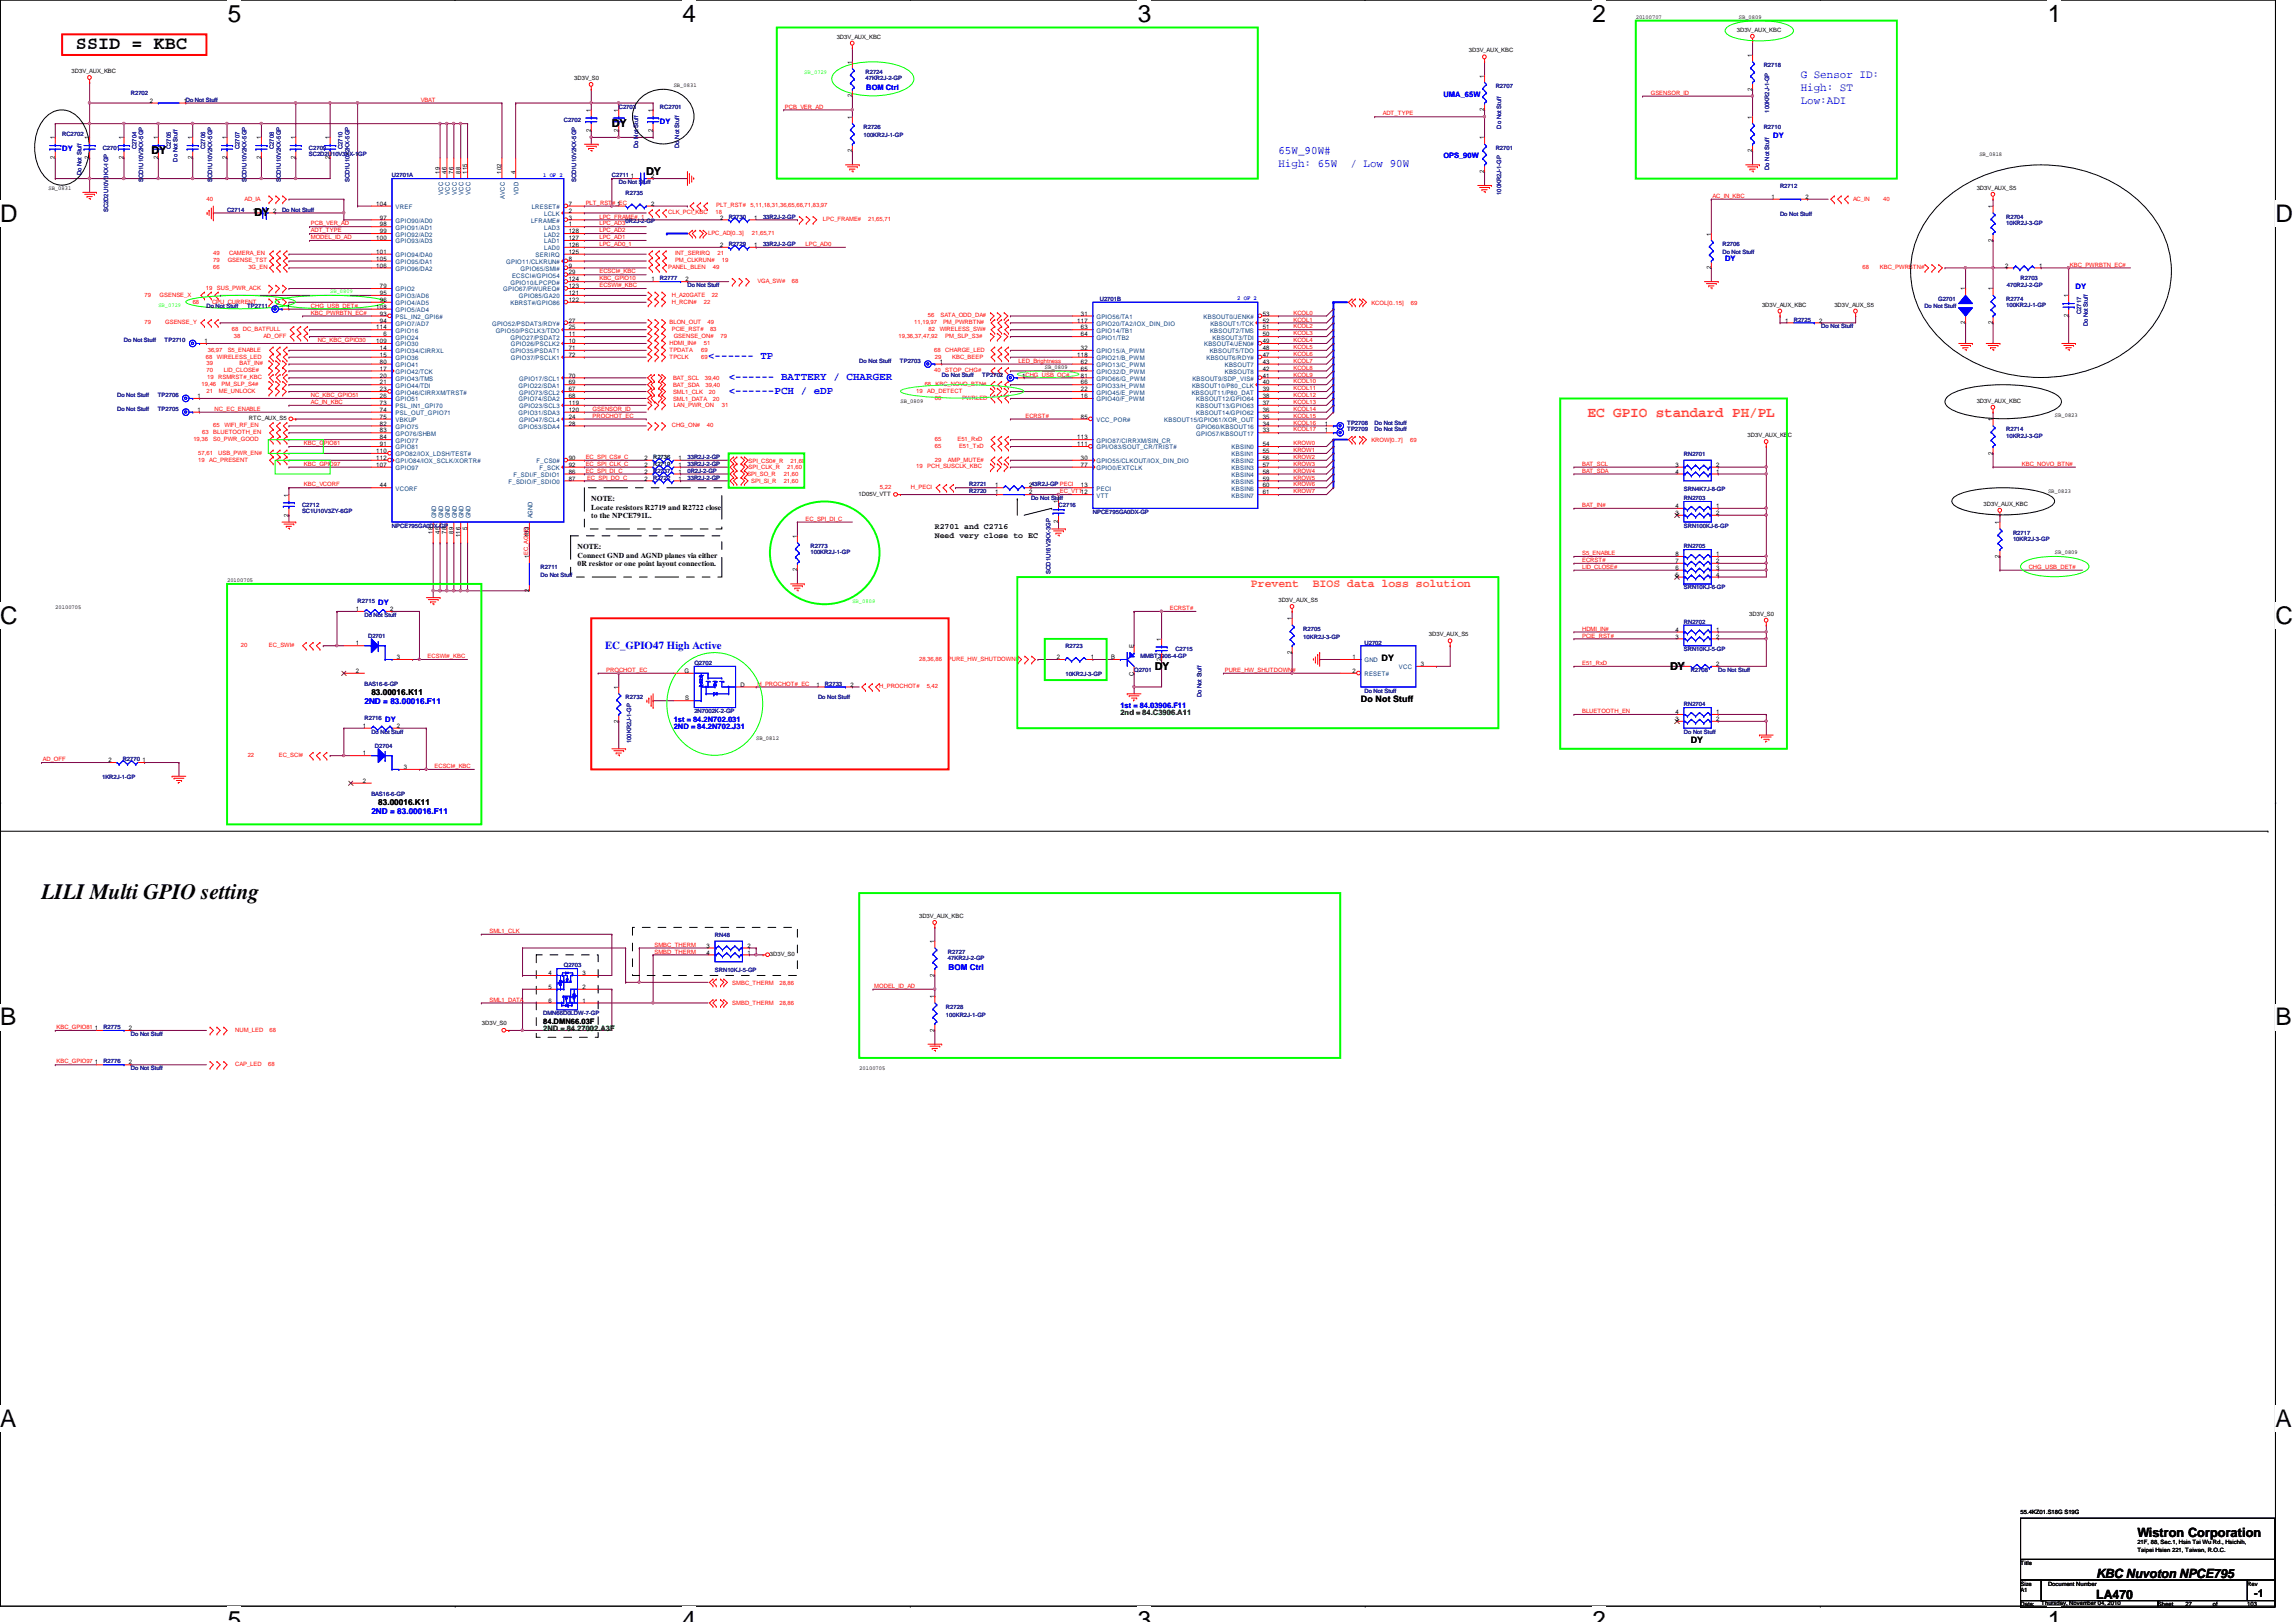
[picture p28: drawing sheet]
<svg xmlns="http://www.w3.org/2000/svg" width="297mm" height="210mm" viewBox="0 0 297 210" stroke-linecap="round" stroke-linejoin="round" font-family="sans-serif">
<defs><g id="words">
<g font-size="3.1">
<text x="29.5" y="2.8">5</text>
<text x="88.3" y="2.8">4</text>
<text x="147.2" y="2.8">3</text>
<text x="206" y="2.8">2</text>
<text x="264.9" y="2.8">1</text>
<text x="0" y="28.7">D</text>
<text x="294.4" y="28.7">D</text>
<text x="0" y="80.7">C</text>
<text x="294.4" y="80.7">C</text>
<text x="0" y="132.7">B</text>
<text x="294.4" y="132.7">B</text>
<text x="0" y="184.6">A</text>
<text x="294.4" y="184.6">A</text>
<text x="29.5" y="210.7">5</text>
<text x="88.3" y="210.7">4</text>
<text x="147.2" y="210.7">3</text>
<text x="206" y="210.7">2</text>
<text x="264.9" y="210.7">1</text>
</g>
<text font-size="2.8" x="5.4" y="116.4">LILI Multi GPIO setting</text>
<text font-size="2.4" x="9.8" y="6.4">SSID = KBC</text>
<text font-size="1.9" fill="#ff8000" x="205.4" y="54">EC GPIO standard PH/PL</text>
<g font-size="1.7">
<text x="276.5" y="198.9">Wistron Corporation</text>
<text x="271.2" y="206.9">LA470</text>
<text x="271.2" y="204.2">KBC Nuvoton NPCE795</text>
</g>
<g font-size="1.5" fill="#00f">
<text x="233" y="10.1">G Sensor ID:</text>
<text x="233" y="11.8">High: ST</text>
<text x="233" y="13.4">Low:ADI</text>
<text x="165.4" y="19.9">65W_90W#</text>
<text x="165.4" y="21.5">High: 65W</text>
<text x="174.7" y="21.5">/ Low 90W</text>
</g>
<g font-size="1.5" fill="#ff8000">
<text x="161.8" y="75.9">Prevent</text>
<text x="169.8" y="75.9">BIOS data loss solution</text>
</g>
<g font-size="1.4">
<text x="79.2" y="16.4">DY</text>
<text x="19.6" y="20">DY</text>
<text x="83.6" y="22.6">DY</text>
<text x="32.9" y="28">DY</text>
<text x="149.4" y="86.7">DY</text>
<text x="216.1" y="86.7">DY</text>
<text x="291.6" y="206.7">-1</text>
</g>
<g font-size="1.4" fill="#00f">
<text x="91.6" y="46.5">&lt;------ TP</text>
<text x="94.3" y="50.9">&lt;------PCH / eDP</text>
<text x="94.3" y="49.1">&lt;------ BATTERY / CHARGER</text>
<text x="78.3" y="83.9">EC_GPIO47 High Active</text>
</g>
<g font-size="1.1">
<text x="120.9" y="68.5">R2701 and C2716</text>
<text x="120.9" y="69.7">Need very close to EC</text>
<text x="48" y="89.9">83.00016.K11</text>
<text x="178.7" y="85.5">DY</text>
<text x="176.1" y="90.8">Do Not Stuff</text>
<text x="218.7" y="96.2">DY</text>
<text x="48.9" y="104.1">83.00016.K11</text>
</g>
<g font-size="1.1" fill="#00f">
<text x="47.2" y="91.1">2ND = 83.00016.F11</text>
<text x="48" y="105.3">2ND = 83.00016.F11</text>
<text x="122.7" y="125.5">BOM Ctrl</text>
</g>
<g font-size="1" fill="#00f">
<text x="112.1" y="11.6">BOM Ctrl</text>
<text x="85.4" y="16">DY</text>
<text x="186.7" y="12.5">UMA_65W</text>
<text x="229.4" y="17.8">DY</text>
<text x="8" y="19.6">DY</text>
<text x="186.7" y="20.5">OPS_90W</text>
<text x="223.2" y="33.8">DY</text>
<text x="268.5" y="37.4">DY</text>
<text x="48.9" y="78.3">DY</text>
<text x="49.8" y="93.4">DY</text>
<text x="87.2" y="94.3">2ND = 84.2N702.J31</text>
<text x="87.2" y="93.4">1st = 84.2N702.031</text>
<text x="144.9" y="91.6">1st = 84.03906.F11</text>
</g>
<g font-size="1">
<text x="76.5" y="64.9">NOTE:</text>
<text x="76.5" y="66">Locate resistors R2719 and R2722 close</text>
<text x="74.7" y="71.1">NOTE:</text>
<text x="76.5" y="67.1">to the NPCE791L.</text>
<text x="74.7" y="72.2">Connect GND and AGND planes via either</text>
<text x="74.7" y="73.3">0R resistor or one point layout connection.</text>
<text x="70.3" y="132.5">84.DMN66.03F</text>
</g>
<g font-size="1" fill="#008000">
<text x="144.9" y="92.5">2nd = 84.C3906.A11</text>
<text x="70.3" y="133.4">2ND = 84.27002.A3F</text>
</g>
<g font-size=".8">
<text x="108.2" y="5">3D3V_AUX_KBC</text>
<text x="211.6" y="2.4">20100707</text>
<text x="224.7" y="4.1">3D3V_AUX_KBC</text>
<text x="225" y="2.4">SB_0809</text>
<text x="9.3" y="9.4">3D3V_AUX_KBC</text>
<text x="74.3" y="10.3">3D3V_S0</text>
<text x="87.2" y="11.3">SB_0831</text>
<text x="110.2" y="8.3" transform="rotate(-90 110.2 8.3)">1</text>
<text x="190" y="6.8">3D3V_AUX_KBC</text>
<text x="192" y="10" transform="rotate(-90 192 10)">1</text>
<text x="226.7" y="11.7" transform="rotate(-90 226.7 11.7)">2</text>
<text x="226.7" y="7.4" transform="rotate(-90 226.7 7.4)">1</text>
<text x="19.4" y="13.3">2</text>
<text x="23.8" y="13.3">1Do Not Stuff</text>
<text x="76.5" y="17.1" transform="rotate(-90 76.5 17.1)">2</text>
<text x="76.5" y="14.5" transform="rotate(-90 76.5 14.5)">1</text>
<text x="80" y="17.1" transform="rotate(-90 80 17.1)">2</text>
<text x="80" y="14.5" transform="rotate(-90 80 14.5)">1</text>
<text x="84.5" y="17.1" transform="rotate(-90 84.5 17.1)">2</text>
<text x="84.5" y="14.5" transform="rotate(-90 84.5 14.5)">1</text>
<text x="110.2" y="15.4" transform="rotate(-90 110.2 15.4)">1</text>
<text x="110.2" y="12.6" transform="rotate(-90 110.2 12.6)">2</text>
<text x="192" y="14.4" transform="rotate(-90 192 14.4)">2</text>
<text x="226.7" y="15.4" transform="rotate(-90 226.7 15.4)">1</text>
<text x="7.1" y="20.6" transform="rotate(-90 7.1 20.6)">2</text>
<text x="7.1" y="18" transform="rotate(-90 7.1 18)">1</text>
<text x="11.6" y="20.6" transform="rotate(-90 11.6 20.6)">2</text>
<text x="11.6" y="18" transform="rotate(-90 11.6 18)">1</text>
<text x="16" y="20.6" transform="rotate(-90 16 20.6)">2</text>
<text x="16" y="18" transform="rotate(-90 16 18)">1</text>
<text x="20.4" y="20.6" transform="rotate(-90 20.4 20.6)">2</text>
<text x="20.4" y="18" transform="rotate(-90 20.4 18)">1</text>
<text x="24.9" y="20.6" transform="rotate(-90 24.9 20.6)">2</text>
<text x="24.9" y="18" transform="rotate(-90 24.9 18)">1</text>
<text x="29.3" y="20.6" transform="rotate(-90 29.3 20.6)">2</text>
<text x="29.3" y="18" transform="rotate(-90 29.3 18)">1</text>
<text x="33.8" y="20.6" transform="rotate(-90 33.8 20.6)">2</text>
<text x="33.8" y="18" transform="rotate(-90 33.8 18)">1</text>
<text x="38.2" y="20.6" transform="rotate(-90 38.2 20.6)">2</text>
<text x="38.2" y="18" transform="rotate(-90 38.2 18)">1</text>
<text x="42.7" y="20.6" transform="rotate(-90 42.7 20.6)">2</text>
<text x="42.7" y="18" transform="rotate(-90 42.7 18)">1</text>
<text x="56.9" y="22.5" transform="rotate(-90 56.9 22.5)">19</text>
<text x="57.8" y="22.5" transform="rotate(-90 57.8 22.5)">46</text>
<text x="58.7" y="22.5" transform="rotate(-90 58.7 22.5)">76</text>
<text x="59.6" y="22.5" transform="rotate(-90 59.6 22.5)">88</text>
<text x="60.4" y="22.5" transform="rotate(-90 60.4 22.5)">115</text>
<text x="64.9" y="22.5" transform="rotate(-90 64.9 22.5)">102</text>
<text x="66.7" y="22.5" transform="rotate(-90 66.7 22.5)">4</text>
<text x="81.6" y="23.1">1</text>
<text x="84.2" y="23.1">2</text>
<text x="110.2" y="19.7" transform="rotate(-90 110.2 19.7)">2</text>
<text x="192" y="22.4" transform="rotate(-90 192 22.4)">2</text>
<text x="192" y="18" transform="rotate(-90 192 18)">1</text>
<text x="226.7" y="19.7" transform="rotate(-90 226.7 19.7)">2</text>
<text x="256.1" y="20.2">SB_0818</text>
<text x="6.3" y="24.6">SB_0831</text>
<text x="32.7" y="27.5">1</text>
<text x="35.3" y="27.5">2</text>
<text x="48.7" y="26.6">104</text>
<text x="49.1" y="28.4">97</text>
<text x="49.1" y="29.3">98</text>
<text x="73.6" y="29.3">1</text>
<text x="73.6" y="28.4">3</text>
<text x="73.6" y="27.5">2</text>
<text x="73.6" y="26.6">7</text>
<text x="79.8" y="26.6">1</text>
<text x="84.2" y="26.6">2</text>
<text x="93.2" y="28.4">2</text>
<text x="97.6" y="28.4">1</text>
<text x="229.2" y="25.7">1</text>
<text x="233.6" y="25.7">2</text>
<text x="255.7" y="24.6">3D3V_AUX_S5</text>
<text x="257.8" y="26.9" transform="rotate(-90 257.8 26.9)">1</text>
<text x="48.7" y="31.1">100</text>
<text x="48.7" y="32.9">101</text>
<text x="48.7" y="33.7">105</text>
<text x="48.7" y="34.6">106</text>
<text x="49.1" y="30.2">99</text>
<text x="73.6" y="33.7">8</text>
<text x="73.6" y="30.2">128</text>
<text x="73.6" y="31.1">127</text>
<text x="73.6" y="32">126</text>
<text x="73.6" y="32.9">125</text>
<text x="73.6" y="35.5">29</text>
<text x="73.6" y="34.6">9</text>
<text x="93.2" y="32">2</text>
<text x="97.6" y="32">1</text>
<text x="221.4" y="34.8" transform="rotate(-90 221.4 34.8)">2</text>
<text x="221.4" y="30.5" transform="rotate(-90 221.4 30.5)">1</text>
<text x="257.8" y="31.3" transform="rotate(-90 257.8 31.3)">2</text>
<text x="259.4" y="34.6">2</text>
<text x="263.8" y="34.6">1</text>
<text x="37.1" y="40">1</text>
<text x="48.7" y="40">108</text>
<text x="49.1" y="37.3">79</text>
<text x="49.1" y="38.2">95</text>
<text x="49.1" y="39.1">96</text>
<text x="49.1" y="40.9">93</text>
<text x="49.1" y="41.7">94</text>
<text x="73.6" y="38.2">121</text>
<text x="73.6" y="39.1">122</text>
<text x="73.6" y="36.4">124</text>
<text x="73.6" y="37.3">123</text>
<text x="73.6" y="41.7">27</text>
<text x="84.3" y="36.4">1</text>
<text x="88.7" y="36.4">2</text>
<text x="139.4" y="41.7">117</text>
<text x="139.8" y="40.9">31</text>
<text x="163.4" y="40.9">53</text>
<text x="163.4" y="41.7">52</text>
<text x="228" y="39.7">3D3V_AUX_KBC</text>
<text x="231" y="41.7">1</text>
<text x="235.4" y="41.7">2</text>
<text x="237.3" y="39.7">3D3V_AUX_S5</text>
<text x="254.3" y="42" transform="rotate(-90 254.3 42)">2</text>
<text x="254.3" y="37.6" transform="rotate(-90 254.3 37.6)">1</text>
<text x="257.8" y="42" transform="rotate(-90 257.8 42)">2</text>
<text x="257.8" y="37.6" transform="rotate(-90 257.8 37.6)">1</text>
<text x="267.6" y="41.1" transform="rotate(-90 267.6 41.1)">2</text>
<text x="267.6" y="38.5" transform="rotate(-90 267.6 38.5)">1</text>
<text x="26.5" y="44.4">1</text>
<text x="48.7" y="42.6">114</text>
<text x="48.7" y="44.4">109</text>
<text x="49.1" y="45.3">14</text>
<text x="49.1" y="47.1">80</text>
<text x="49.1" y="48">17</text>
<text x="49.1" y="46.2">15</text>
<text x="49.6" y="43.5">6</text>
<text x="73.6" y="46.2">72</text>
<text x="73.6" y="44.4">10</text>
<text x="73.6" y="45.3">71</text>
<text x="73.6" y="43.5">11</text>
<text x="73.6" y="42.6">25</text>
<text x="121.6" y="47.1">1</text>
<text x="135.2" y="47.8">SB_0809</text>
<text x="139.4" y="46.2">118</text>
<text x="139.8" y="42.6">63</text>
<text x="139.8" y="43.5">64</text>
<text x="139.8" y="45.3">32</text>
<text x="139.8" y="47.1">62</text>
<text x="139.8" y="48">65</text>
<text x="163.4" y="42.6">51</text>
<text x="163.4" y="43.5">50</text>
<text x="163.4" y="44.4">49</text>
<text x="163.4" y="45.3">48</text>
<text x="163.4" y="46.2">47</text>
<text x="163.4" y="47.1">43</text>
<text x="163.4" y="48">42</text>
<text x="25.6" y="53.3">1</text>
<text x="25.6" y="51.5">1</text>
<text x="49.1" y="48.9">20</text>
<text x="49.1" y="49.7">21</text>
<text x="49.1" y="50.6">23</text>
<text x="49.1" y="51.5">26</text>
<text x="49.1" y="52.4">73</text>
<text x="49.1" y="53.3">74</text>
<text x="73.6" y="48.9">70</text>
<text x="73.6" y="50.6">67</text>
<text x="73.6" y="52.4">119</text>
<text x="73.6" y="49.7">69</text>
<text x="73.6" y="51.5">68</text>
<text x="73.6" y="53.3">120</text>
<text x="116.5" y="52.2">SB_0809</text>
<text x="132.2" y="48.9">1CHG_USB_OC#</text>
<text x="139.8" y="48.9">81</text>
<text x="139.8" y="49.7">66</text>
<text x="139.8" y="50.6">22</text>
<text x="139.8" y="51.5">16</text>
<text x="163.4" y="48.9">41</text>
<text x="163.4" y="49.7">40</text>
<text x="163.4" y="50.6">39</text>
<text x="163.4" y="51.5">38</text>
<text x="163.4" y="52.4">37</text>
<text x="163.4" y="53.3">36</text>
<text x="255.7" y="52.1">3D3V_AUX_KBC</text>
<text x="265.9" y="54">SB_0823</text>
<text x="32.2" y="54.4">RTC_AUX_S5</text>
<text x="48.7" y="58.6">110</text>
<text x="48.7" y="59.5">112</text>
<text x="49.1" y="54.2">75</text>
<text x="49.1" y="55.1">82</text>
<text x="49.1" y="56">83</text>
<text x="49.1" y="56.9">84</text>
<text x="49.1" y="57.7">91</text>
<text x="73.6" y="54.2">24</text>
<text x="73.6" y="55.1">28</text>
<text x="73.6" y="59.5">90</text>
<text x="83.4" y="59.5">2</text>
<text x="87.8" y="59.5">1</text>
<text x="139.4" y="57.7">111</text>
<text x="139.4" y="56.9">113</text>
<text x="139.8" y="54.2">85</text>
<text x="139.8" y="59.5">30</text>
<text x="163.4" y="54.2">35</text>
<text x="163.4" y="55.1">34</text>
<text x="163.4" y="56">33</text>
<text x="163.4" y="57.7">54</text>
<text x="163.4" y="58.6">55</text>
<text x="163.4" y="59.5">56</text>
<text x="171.4" y="55.1">1</text>
<text x="171.4" y="56">1</text>
<text x="226.1" y="56.6">3D3V_AUX_KBC</text>
<text x="257.8" y="58.8" transform="rotate(-90 257.8 58.8)">2</text>
<text x="257.8" y="54.5" transform="rotate(-90 257.8 54.5)">1</text>
<text x="37.3" y="64.3" transform="rotate(-90 37.3 64.3)">1</text>
<text x="48.7" y="60.4">107</text>
<text x="49.1" y="63.1">44</text>
<text x="73.6" y="61.3">86</text>
<text x="73.6" y="62.2">87</text>
<text x="73.6" y="60.4">92</text>
<text x="83.4" y="60.4">2</text>
<text x="83.4" y="61.3">2</text>
<text x="83.4" y="62.2">2</text>
<text x="87.8" y="60.4">1</text>
<text x="87.8" y="61.3">1</text>
<text x="87.8" y="62.2">1</text>
<text x="111.1" y="64.2">1D05V_VTT</text>
<text x="128.7" y="63.1">1</text>
<text x="128.7" y="64">1</text>
<text x="133.1" y="63.1">243R2J-GP PECI</text>
<text x="133.1" y="64">2</text>
<text x="136.9" y="65.2" transform="rotate(-90 136.9 65.2)">1</text>
<text x="139.8" y="60.4">77</text>
<text x="139.8" y="63.1">13</text>
<text x="163.4" y="60.4">57</text>
<text x="163.4" y="61.3">58</text>
<text x="163.4" y="62.2">59</text>
<text x="163.4" y="63.1">60</text>
<text x="163.4" y="64">61</text>
<text x="216.7" y="65.7">4</text>
<text x="216.7" y="60.4">3</text>
<text x="216.7" y="61.3">4</text>
<text x="222" y="65.7">1</text>
<text x="222" y="61.3">1</text>
<text x="222" y="60.4">2</text>
<text x="256.6" y="65.4">3D3V_AUX_KBC</text>
<text x="265" y="63.8">SB_0823</text>
<text x="37.3" y="66.8" transform="rotate(-90 37.3 66.8)">2</text>
<text x="56" y="69" transform="rotate(-90 56 69)">18</text>
<text x="56.9" y="69" transform="rotate(-90 56.9 69)">45</text>
<text x="57.8" y="69" transform="rotate(-90 57.8 69)">78</text>
<text x="58.7" y="69" transform="rotate(-90 58.7 69)">89</text>
<text x="59.6" y="69.5" transform="rotate(-90 59.6 69.5)">116</text>
<text x="60.4" y="68.6" transform="rotate(-90 60.4 68.6)">5</text>
<text x="68.4" y="69.5" transform="rotate(-90 68.4 69.5)">103</text>
<text x="103.1" y="69.6" transform="rotate(-90 103.1 69.6)">1</text>
<text x="136.9" y="67.7" transform="rotate(-90 136.9 67.7)">2</text>
<text x="216.7" y="66.6">3</text>
<text x="216.7" y="72">8</text>
<text x="222" y="66.6">2</text>
<text x="222" y="72">1</text>
<text x="258.7" y="67.8" transform="rotate(-90 258.7 67.8)">1</text>
<text x="265.9" y="71.8">SB_0809</text>
<text x="29.4" y="75.3">20100705</text>
<text x="68.4" y="76.6" transform="rotate(-90 68.4 76.6)">2</text>
<text x="68.4" y="72.3" transform="rotate(-90 68.4 72.3)">1EC_AGND</text>
<text x="103.1" y="74" transform="rotate(-90 103.1 74)">2</text>
<text x="165.4" y="77.9">3D3V_AUX_S5</text>
<text x="216.7" y="74.6">5</text>
<text x="216.7" y="73.7">6</text>
<text x="216.7" y="72.9">7</text>
<text x="222" y="72.9">2</text>
<text x="222" y="73.7">3</text>
<text x="222" y="74.6">4</text>
<text x="258.7" y="72.2" transform="rotate(-90 258.7 72.2)">2</text>
<text x="7.2" y="78.9">20100705</text>
<text x="46.1" y="83.5">1</text>
<text x="46.1" y="79.1">1</text>
<text x="50.5" y="79.1">2</text>
<text x="146.7" y="83.8" transform="rotate(-90 146.7 83.8)">E</text>
<text x="150.2" y="82.9" transform="rotate(-90 150.2 82.9)">1</text>
<text x="167.1" y="80.3" transform="rotate(-90 167.1 80.3)">1</text>
<text x="184.9" y="82.3">3D3V_AUX_S5</text>
<text x="216.7" y="82.6">3</text>
<text x="216.7" y="81.7">4</text>
<text x="222" y="81.7">1</text>
<text x="222" y="82.6">2</text>
<text x="226.3" y="79.7">3D3V_S0</text>
<text x="46.1" y="87.1">2</text>
<text x="51.3" y="85.3">3</text>
<text x="80" y="89.2" transform="rotate(-90 80 89.2)">1</text>
<text x="88.6" y="87.1">G</text>
<text x="95.8" y="88.9">D</text>
<text x="105.6" y="88.9">1</text>
<text x="110" y="88.9">2</text>
<text x="136.7" y="85.3">2</text>
<text x="141.1" y="85.3">1</text>
<text x="143.8" y="85.3">B</text>
<text x="146.7" y="87.4" transform="rotate(-90 146.7 87.4)">C</text>
<text x="150.2" y="85.5" transform="rotate(-90 150.2 85.5)">2</text>
<text x="167.1" y="84.6" transform="rotate(-90 167.1 84.6)">2</text>
<text x="175" y="85.3">1</text>
<text x="175" y="87.1">2</text>
<text x="183.8" y="86.2">3</text>
<text x="217.6" y="86.2">1</text>
<text x="222" y="86.2">2</text>
<text x="46.9" y="94.2">1</text>
<text x="51.3" y="94.2">2</text>
<text x="80" y="93.5" transform="rotate(-90 80 93.5)">2</text>
<text x="88.6" y="90.6">S</text>
<text x="97.8" y="95.8">SB_0812</text>
<text x="216.7" y="93.3">3</text>
<text x="216.7" y="92.4">4</text>
<text x="222" y="92.4">1</text>
<text x="222" y="93.3">2</text>
<text x="14.1" y="98.6">2</text>
<text x="18.5" y="98.6">1</text>
<text x="46.9" y="97.7">1</text>
<text x="46.9" y="101.3">2</text>
<text x="52.2" y="99.5">3</text>
<text x="118.9" y="118.8">3D3V_AUX_KBC</text>
<text x="91.4" y="122.6">3</text>
<text x="91.4" y="123.5">4</text>
<text x="96.7" y="123.5">1</text>
<text x="96.7" y="122.6">2</text>
<text x="99.6" y="123.7">3D3V_S0</text>
<text x="120.9" y="122" transform="rotate(-90 120.9 122)">1</text>
<text x="70.9" y="126.2">4</text>
<text x="70.9" y="128">5</text>
<text x="70.9" y="129.8">6</text>
<text x="75.4" y="129.8">1</text>
<text x="75.4" y="128">2</text>
<text x="75.4" y="126.2">3</text>
<text x="120.9" y="129.2" transform="rotate(-90 120.9 129.2)">1</text>
<text x="120.9" y="126.4" transform="rotate(-90 120.9 126.4)">2</text>
<text x="12.3" y="137.8">1</text>
<text x="12.3" y="133.3">1</text>
<text x="16.7" y="137.8">2</text>
<text x="16.7" y="133.3">2</text>
<text x="62.4" y="132.6">3D3V_S0</text>
<text x="120.9" y="133.5" transform="rotate(-90 120.9 133.5)">2</text>
<text x="111.2" y="138.4">20100705</text>
<text x="261.4" y="195.9">55.4KZ01.S18G S19G</text>
<text x="261.4" y="202.5">Title</text>
<text x="276.5" y="199.9">21F, 88, Sec.1, Hsin Tai Wu Rd., Hsichih,</text>
<text x="276.5" y="200.8">Taipei Hsien 221, Taiwan, R.O.C.</text>
<text x="261.4" y="205.2">Size</text>
<text x="261.4" y="207.9">Date:</text>
<text x="261.4" y="206.1">A1</text>
<text x="264.1" y="207.7">Thursday, November 04, 2010</text>
<text x="265" y="205.2">Document Number</text>
<text x="279.2" y="207.9">Sheet</text>
<text x="282.7" y="207.9">27</text>
<text x="286.3" y="207.9">of</text>
<text x="290.7" y="205.2">Rev</text>
<text x="290.7" y="207.9">103</text>
</g>
<g font-size=".8" fill="#0f0">
<text x="104.1" y="9.5">SB_0729</text>
<text x="20.5" y="39.8">SB_0729</text>
<text x="42.7" y="38">SB_0809</text>
<text x="110.3" y="78">SB_0809</text>
</g>
<g font-size=".8" fill="#000080">
<text x="112" y="9.6">R2724</text>
<text x="112" y="10.4">47KR2J-2-GP</text>
<text x="193.5" y="11.4">R2707</text>
<text x="228.2" y="8.7">R2718</text>
<text x="8" y="17.6">RC2702</text>
<text x="16.9" y="12.3">R2702</text>
<text x="72.9" y="15.8">C2702</text>
<text x="80" y="14.1">C2703</text>
<text x="85.4" y="14.1">RC2701</text>
<text x="111.7" y="16.7">R2726</text>
<text x="111.7" y="17.8">100KR2J-1-GP</text>
<text x="194.2" y="16.6" transform="rotate(-90 194.2 16.6)">Do Not Stuff</text>
<text x="228.2" y="16.7">R2710</text>
<text x="228.9" y="14.6" transform="rotate(-90 228.9 14.6)">100KR2J-1-GP</text>
<text x="10.5" y="22.7" transform="rotate(-90 10.5 22.7)">Do Not Stuff</text>
<text x="13.3" y="19.4">C2701</text>
<text x="17.6" y="19.3" transform="rotate(-90 17.6 19.3)">C2704</text>
<text x="18.5" y="23.6" transform="rotate(-90 18.5 23.6)">SCD1U10V2KX-5GP</text>
<text x="22.1" y="19.3" transform="rotate(-90 22.1 19.3)">C2705</text>
<text x="23" y="20.9" transform="rotate(-90 23 20.9)">Do Not Stuff</text>
<text x="26.5" y="19.3" transform="rotate(-90 26.5 19.3)">C2706</text>
<text x="27.4" y="23.6" transform="rotate(-90 27.4 23.6)">SCD1U10V2KX-5GP</text>
<text x="31" y="19.3" transform="rotate(-90 31 19.3)">C2707</text>
<text x="31.9" y="23.6" transform="rotate(-90 31.9 23.6)">SCD1U10V2KX-5GP</text>
<text x="35.4" y="19.3" transform="rotate(-90 35.4 19.3)">C2708</text>
<text x="36.3" y="23.6" transform="rotate(-90 36.3 23.6)">SCD1U10V2KX-5GP</text>
<text x="40" y="19.4">C2709</text>
<text x="40" y="20.2">SC2D2U10V3KX-1GP</text>
<text x="44.3" y="19.3" transform="rotate(-90 44.3 19.3)">C2710</text>
<text x="45.2" y="23.6" transform="rotate(-90 45.2 23.6)">SCD1U10V2KX-5GP</text>
<text x="50.7" y="22.9">U2701A</text>
<text x="74.5" y="23.6" transform="rotate(-90 74.5 23.6)">SCD1U10V2KX-5GP</text>
<text x="79.2" y="22.9">C2711</text>
<text x="80" y="23.8">Do Not Stuff</text>
<text x="82.5" y="19.1" transform="rotate(-90 82.5 19.1)">Do Not Stuff</text>
<text x="87.9" y="19.1" transform="rotate(-90 87.9 19.1)">Do Not Stuff</text>
<text x="193.5" y="19.4">R2701</text>
<text x="228.9" y="22" transform="rotate(-90 228.9 22)">Do Not Stuff</text>
<text x="14" y="27.5" transform="rotate(-90 14 27.5)">SC2D2U10V3KX-1GP</text>
<text x="29.4" y="27.4">C2714</text>
<text x="36.5" y="27.4">Do Not Stuff</text>
<text x="80.9" y="25.2">R2735</text>
<text x="80.9" y="28.8">0R2J-2-GP</text>
<text x="94.3" y="28.3">R2730</text>
<text x="98.7" y="28.3">33R2J-2-GP</text>
<text x="194.2" y="25.2" transform="rotate(-90 194.2 25.2)">100KR2J-1-GP</text>
<text x="230.3" y="24.3">R2712</text>
<text x="230.3" y="27.9">Do Not Stuff</text>
<text x="259.5" y="28.3">R2704</text>
<text x="259.5" y="29.1">10KR2J-3-GP</text>
<text x="94.3" y="31.8">R2729</text>
<text x="98.7" y="31.8">33R2J-2-GP</text>
<text x="222.8" y="31.8">R2706</text>
<text x="222.8" y="32.9">Do Not Stuff</text>
<text x="26.7" y="39.8">Do Not Stuff</text>
<text x="32" y="39.8">TP2711</text>
<text x="85.4" y="36.3">R2777</text>
<text x="88.9" y="37.2">Do Not Stuff</text>
<text x="142.3" y="38.9">U2701B</text>
<text x="232.1" y="41.6">R2725</text>
<text x="249" y="39.8">Do Not Stuff</text>
<text x="250.7" y="38.9">G2701</text>
<text x="259.5" y="38.9">R2774</text>
<text x="259.5" y="39.8">100KR2J-1-GP</text>
<text x="259.6" y="37.2">470R2J-2-GP</text>
<text x="261.4" y="36.3">R2703</text>
<text x="269.2" y="40.6" transform="rotate(-90 269.2 40.6)">C2717</text>
<text x="16" y="44.3">Do Not Stuff</text>
<text x="21.3" y="44.3">TP2710</text>
<text x="111.2" y="46.9">Do Not Stuff</text>
<text x="116.4" y="46.9">TP2703</text>
<text x="235.6" y="42.5">Do Not Stuff</text>
<text x="270.1" y="42.2" transform="rotate(-90 270.1 42.2)">Do Not Stuff</text>
<text x="15.2" y="53.2">Do Not Stuff</text>
<text x="15.2" y="51.4">Do Not Stuff</text>
<text x="20.4" y="53.2">TP2705</text>
<text x="20.4" y="51.4">TP2706</text>
<text x="121.8" y="48.7">Do Not Stuff</text>
<text x="127.1" y="48.7">TP2702</text>
<text x="88.9" y="59.4">33R2J-2-GP</text>
<text x="174.3" y="54.9">TP2708</text>
<text x="174.3" y="55.8">TP2709</text>
<text x="177.8" y="54.9">Do Not Stuff</text>
<text x="177.8" y="55.8">Do Not Stuff</text>
<text x="217.8" y="59">RN2701</text>
<text x="259.5" y="55.8">R2714</text>
<text x="259.5" y="56.6">10KR2J-3-GP</text>
<text x="39.1" y="65.6">C2712</text>
<text x="84.5" y="61.2">R2737</text>
<text x="84.5" y="62.1">R2722</text>
<text x="88.9" y="60.3">33R2J-2-GP</text>
<text x="88.9" y="61.2">0R2J-2-GP</text>
<text x="88.9" y="62.1">33R2J-2-GP</text>
<text x="125.4" y="62.9">R2721</text>
<text x="125.4" y="63.8">R2720</text>
<text x="133.4" y="64.7">Do Not Stuff</text>
<text x="136.9" y="65.6">C2716</text>
<text x="217.8" y="64.7">RN2703</text>
<text x="217.8" y="63.5">SRN4K7J-8-GP</text>
<text x="39.1" y="66.4">SC1U10V3ZY-6GP</text>
<text x="50.7" y="68.3">NPCE795GA0DX-GP</text>
<text x="104.9" y="71">R2773</text>
<text x="104.9" y="71.8">100KR2J-1-GP</text>
<text x="141.4" y="66.5">NPCE795GA0DX-GP</text>
<text x="217.8" y="68.3">SRN100KJ-6-GP</text>
<text x="217.8" y="71">RN2705</text>
<text x="260.4" y="69.2">R2717</text>
<text x="260.4" y="70">10KR2J-3-GP</text>
<text x="69.9" y="73.6">R2711</text>
<text x="69.9" y="74.7">Do Not Stuff</text>
<text x="135.9" y="74.3" transform="rotate(-90 135.9 74.3)">SCD1U16V2KX-3GP</text>
<text x="217.8" y="76.3">SRN10KJ-6-GP</text>
<text x="46.3" y="78.1">R2715</text>
<text x="47.2" y="79.8">Do Not Stuff</text>
<text x="47.6" y="82.6">D2701</text>
<text x="137.8" y="83.9">R2723</text>
<text x="168.6" y="81.6">R2705</text>
<text x="168.6" y="82.7">10KR2J-3-GP</text>
<text x="176.5" y="83.5">U2702</text>
<text x="217.8" y="80.7">RN2702</text>
<text x="47.2" y="88.7">BAS16-6-GP</text>
<text x="89.8" y="86.1">Q2702</text>
<text x="106.7" y="88.7">R2733</text>
<text x="137.8" y="87.5">10KR2J-3-GP</text>
<text x="146.7" y="87">Q2701</text>
<text x="147.5" y="85.1">MMBT3906-4-GP</text>
<text x="152.1" y="84.3">C2715</text>
<text x="176.5" y="89.7">Do Not Stuff</text>
<text x="217.8" y="84.3">SRN10KJ-5-GP</text>
<text x="218.7" y="87">R2708</text>
<text x="222.3" y="87">Do Not Stuff</text>
<text x="47.2" y="93.2">R2716</text>
<text x="48" y="95">Do Not Stuff</text>
<text x="80.9" y="90.5">R2732</text>
<text x="89.8" y="92.3">2N7002K-2-GP</text>
<text x="105.8" y="90.5">Do Not Stuff</text>
<text x="155.4" y="90.3" transform="rotate(-90 155.4 90.3)">Do Not Stuff</text>
<text x="217.8" y="91.4">RN2704</text>
<text x="217.8" y="95">Do Not Stuff</text>
<text x="13.2" y="100.8">1KR2J-1-GP</text>
<text x="15.9" y="98.5">R2770</text>
<text x="48.5" y="96.8">D2704</text>
<text x="81.7" y="96.2" transform="rotate(-90 81.7 96.2)">100KR2J-1-GP</text>
<text x="48" y="103">BAS16-6-GP</text>
<text x="72.9" y="125.2">Q2703</text>
<text x="92.5" y="121.2">RN48</text>
<text x="92.5" y="125.7">SRN10KJ-5-GP</text>
<text x="122.6" y="123.4">R2727</text>
<text x="122.6" y="124.2">47KR2J-2-GP</text>
<text x="70.3" y="131.4">DMN66D0LDW-7-GP</text>
<text x="122.4" y="130.5">R2728</text>
<text x="122.4" y="131.6">100KR2J-1-GP</text>
<text x="13.4" y="137.6">R2776</text>
<text x="13.4" y="133.2">R2775</text>
<text x="16.9" y="134.1">Do Not Stuff</text>
<text x="16.9" y="138.5">Do Not Stuff</text>
</g>
<g font-size=".8" fill="#f00">
<text x="54.4" y="13.2">VBAT</text>
<text x="101.6" y="14.1">PCB_VER_AD</text>
<text x="178.9" y="14.9">ADT_TYPE</text>
<text x="213.6" y="12.3">GSENSOR_ID</text>
<text x="26.7" y="26">40</text>
<text x="31.6" y="26">AD_IA</text>
<text x="40.2" y="29.2">PCB_VER_AD</text>
<text x="75.8" y="26.5">PLT_RST#_EC</text>
<text x="77.6" y="28.3">LPC_FRAME#_1</text>
<text x="77.6" y="29.2">LPC_AD3</text>
<text x="86.4" y="27.7">CLK_PCI_KBC</text>
<text x="92.6" y="27.7">18</text>
<text x="92.7" y="26.8">PLT_RST#</text>
<text x="97.1" y="26.8">5,11,18,31,36,65,66,71,83,97</text>
<text x="106.5" y="28.6">LPC_FRAME#</text>
<text x="112.3" y="28.6">21,65,71</text>
<text x="221.6" y="25.6">AC_IN_KBC</text>
<text x="239.7" y="26">AC_IN</text>
<text x="243.6" y="26">40</text>
<text x="27.6" y="34">79</text>
<text x="27.6" y="33.1">49</text>
<text x="27.6" y="34.8">66</text>
<text x="29.5" y="34">GSENSE_TST</text>
<text x="29.6" y="33.1">CAMERA_EN</text>
<text x="32.1" y="34.8">3G_EN</text>
<text x="40.2" y="30.9">MODEL_ID_AD</text>
<text x="40.2" y="30.1">ADT_TYPE</text>
<text x="77.6" y="35.4">ECSCI#_KBC</text>
<text x="77.6" y="31.8">LPC_AD0_1</text>
<text x="77.6" y="30.9">LPC_AD1</text>
<text x="77.6" y="30.1">LPC_AD2</text>
<text x="86.4" y="34.8">PANEL_BLEN</text>
<text x="87.3" y="34">PM_CLKRUN#</text>
<text x="87.3" y="33.1">INT_SERIRQ</text>
<text x="91.6" y="30.4">LPC_AD[0..3]</text>
<text x="92.2" y="34.8">49</text>
<text x="92.8" y="33.1">21</text>
<text x="93.4" y="34">19</text>
<text x="97.3" y="30.4">21,65,71</text>
<text x="104.2" y="31.8">LPC_AD0</text>
<text x="241" y="34.8">68</text>
<text x="243.2" y="34.8">KBC_PWRBTN#</text>
<text x="267.8" y="34.5">KBC_PWRBTN_EC#</text>
<text x="18.7" y="38.4">79</text>
<text x="18.7" y="42">79</text>
<text x="20.7" y="38.4">GSENSE_X</text>
<text x="21.4" y="42">GSENSE_Y</text>
<text x="24.9" y="39.3">68</text>
<text x="26.6" y="37.5">19</text>
<text x="27.4" y="39.3">CPU_CURRENT</text>
<text x="28.1" y="37.5">SUS_PWR_ACK</text>
<text x="40.2" y="40.7">KBC_PWRBTN_EC#</text>
<text x="40.2" y="39.8">CHG_USB_DET#</text>
<text x="77.6" y="36.3">KBC_GPIO10</text>
<text x="77.6" y="37.2">ECSWI#_KBC</text>
<text x="86.6" y="42">BLON_OUT</text>
<text x="86.9" y="38.4">H_A20GATE</text>
<text x="86.9" y="39.3">H_RCIN#</text>
<text x="91.1" y="39.3">22</text>
<text x="91.5" y="42">49</text>
<text x="92.1" y="38.4">22</text>
<text x="98" y="36.6">VGA_SW#</text>
<text x="102.4" y="36.6">68</text>
<text x="118.3" y="42">11,19,97</text>
<text x="120.1" y="41.1">56</text>
<text x="121.7" y="41.1">SATA_ODD_DA#</text>
<text x="122" y="42">PM_PWRBTN#</text>
<text x="167.3" y="40.7">KCOL0</text>
<text x="167.3" y="41.6">KCOL1</text>
<text x="177.4" y="39.4">KCOL[0..15]</text>
<text x="182.5" y="39.4">69</text>
<text x="26.6" y="46.4">68</text>
<text x="26.7" y="47.3">39</text>
<text x="26.9" y="45.5">36,97</text>
<text x="28.1" y="46.4">WIRELESS_LED</text>
<text x="29.5" y="45.5">S5_ENABLE</text>
<text x="30" y="42.8">68</text>
<text x="30.3" y="43.7">38</text>
<text x="31" y="47.3">BAT_IN#</text>
<text x="31.4" y="42.8">DC_BATFULL</text>
<text x="34.1" y="43.7">AD_OFF</text>
<text x="41.1" y="44.3">NC_KBC_GPIO30</text>
<text x="86.6" y="46.4">TPCLK</text>
<text x="86.6" y="45.5">TPDATA</text>
<text x="86.6" y="44.6">HDMI_IN#</text>
<text x="86.9" y="42.8">PCIE_RST#</text>
<text x="87.2" y="43.7">GSENSE_ON#</text>
<text x="90.7" y="46.4">69</text>
<text x="90.7" y="45.5">69</text>
<text x="91.1" y="44.6">51</text>
<text x="91.9" y="42.8">83</text>
<text x="93.2" y="43.7">79</text>
<text x="116.2" y="43.7">19,36,37,47,92</text>
<text x="120.1" y="42.8">82</text>
<text x="120.9" y="45.5">68</text>
<text x="120.9" y="46.4">29</text>
<text x="121.6" y="42.8">WIRELESS_SW#</text>
<text x="122.3" y="43.7">PM_SLP_S3#</text>
<text x="122.3" y="45.5">CHARGE_LED</text>
<text x="123.2" y="46.4">KBC_BEEP</text>
<text x="131.8" y="46.9">LED_Brightness</text>
<text x="167.3" y="42.5">KCOL2</text>
<text x="167.3" y="43.4">KCOL3</text>
<text x="167.3" y="44.3">KCOL4</text>
<text x="167.3" y="45.2">KCOL5</text>
<text x="167.3" y="46.1">KCOL6</text>
<text x="167.3" y="46.9">KCOL7</text>
<text x="167.3" y="47.8">KCOL8</text>
<text x="26.1" y="50">19,46</text>
<text x="26.7" y="50.8">21</text>
<text x="26.7" y="48.2">70</text>
<text x="26.8" y="49.1">19</text>
<text x="27.8" y="53.2">NC_EC_ENABLE</text>
<text x="28.2" y="49.1">RSMRST#_KBC</text>
<text x="28.3" y="50.8">ME_UNLOCK</text>
<text x="28.7" y="50">PM_SLP_S4#</text>
<text x="29" y="48.2">LID_CLOSE#</text>
<text x="40.2" y="52.3">AC_IN_KBC</text>
<text x="40.2" y="51.4">NC_KBC_GPIO51</text>
<text x="76.7" y="53.2">GSENSOR_ID</text>
<text x="87.1" y="50.1">BAT_SDA</text>
<text x="87.1" y="49.2">BAT_SCL</text>
<text x="87.1" y="51.9">SML1_DATA</text>
<text x="87.1" y="51">SML1_CLK</text>
<text x="87.2" y="52.6">LAN_PWR_ON</text>
<text x="91.2" y="49.2">39,40</text>
<text x="91.3" y="50.1">39,40</text>
<text x="91.7" y="51">20</text>
<text x="92.2" y="51.9">20</text>
<text x="93.4" y="52.6">31</text>
<text x="118.5" y="50.8">19</text>
<text x="119.6" y="50">68</text>
<text x="120" y="50.8">AD_DETECT</text>
<text x="120.9" y="48.2">40</text>
<text x="120.9" y="51.7">68</text>
<text x="121" y="50">KBC_NOVO_BTN#</text>
<text x="122.3" y="48.2">STOP_CHG#</text>
<text x="124.5" y="51.7">PWRLED</text>
<text x="167.3" y="48.7">KCOL9</text>
<text x="167.3" y="49.6">KCOL10</text>
<text x="167.3" y="50.5">KCOL11</text>
<text x="167.3" y="51.4">KCOL12</text>
<text x="167.3" y="52.3">KCOL13</text>
<text x="167.3" y="53.2">KCOL14</text>
<text x="25" y="57.1">19,36</text>
<text x="25.7" y="59.7">19</text>
<text x="25.7" y="58.8">57,61</text>
<text x="26.2" y="56.2">63</text>
<text x="27" y="59.7">AC_PRESENT</text>
<text x="27.6" y="56.2">BLUETOOTH_EN</text>
<text x="27.6" y="57.1">S0_PWR_GOOD</text>
<text x="27.6" y="55.3">65</text>
<text x="28.2" y="58.8">USB_PWR_EN#</text>
<text x="29" y="55.3">WIFI_RF_EN</text>
<text x="39.3" y="57.6">KBC_GPIO81</text>
<text x="75.8" y="59.4">EC_SPI_CS#_C</text>
<text x="76.7" y="54.1">PROCHOT_EC</text>
<text x="86.9" y="55.3">CHG_ON#</text>
<text x="91.4" y="55.3">40</text>
<text x="96.9" y="59.9">SPI_CS0#_R</text>
<text x="102.3" y="59.9">21,60</text>
<text x="120.9" y="59.7">29</text>
<text x="120.9" y="57.1">65</text>
<text x="120.9" y="58">65</text>
<text x="122.6" y="59.7">AMP_MUTE#</text>
<text x="123.9" y="57.1">E51_RxD</text>
<text x="124.1" y="58">E51_TxD</text>
<text x="132.7" y="54.1">ECRST#</text>
<text x="167.3" y="55.8">KCOL17</text>
<text x="167.3" y="54.1">KCOL15</text>
<text x="167.3" y="54.9">KCOL16</text>
<text x="167.3" y="57.6">KROW0</text>
<text x="167.3" y="58.5">KROW1</text>
<text x="167.3" y="59.4">KROW2</text>
<text x="177.4" y="57.2">KROW[0..7]</text>
<text x="182.5" y="57.2">69</text>
<text x="39.3" y="60.3">KBC_GPIO97</text>
<text x="39.3" y="62.9">KBC_VCORF</text>
<text x="75.8" y="60.3">EC_SPI_CLK_C</text>
<text x="75.8" y="61.2">EC_SPI_DI_C</text>
<text x="75.9" y="62.1">EC_SPI_DO_C</text>
<text x="96.7" y="61.6">SPI_SO_R</text>
<text x="96.9" y="60.7">SPI_CLK_R</text>
<text x="97.2" y="62.5">SPI_SI_R</text>
<text x="101.4" y="62.5">21,60</text>
<text x="101.4" y="61.6">21,60</text>
<text x="101.9" y="60.7">21,60</text>
<text x="113.8" y="63.3">5,22</text>
<text x="117.9" y="63.3">H_PECI</text>
<text x="118.5" y="60.6">19</text>
<text x="120" y="60.6">PCH_SUSCLK_KBC</text>
<text x="137.1" y="63.8">EC_VTT12</text>
<text x="167.3" y="60.3">KROW3</text>
<text x="167.3" y="61.2">KROW4</text>
<text x="167.3" y="62.1">KROW5</text>
<text x="167.3" y="62.9">KROW6</text>
<text x="167.3" y="63.8">KROW7</text>
<text x="204.7" y="60.3">BAT_SCL</text>
<text x="204.7" y="61.2">BAT_SDA</text>
<text x="204.7" y="65.6">BAT_IN#</text>
<text x="261.6" y="60.3">KBC_NOVO_BTN#</text>
<text x="104.2" y="67.4">EC_SPI_DI_C</text>
<text x="204.7" y="71.8">S5_ENABLE</text>
<text x="204.7" y="73.6">LID_CLOSE#</text>
<text x="204.7" y="72.7">ECRST#</text>
<text x="262.5" y="73.6">CHG_USB_DET#</text>
<text x="31.2" y="83.7">20</text>
<text x="34.8" y="83.7">EC_SWI#</text>
<text x="151.3" y="79">ECRST#</text>
<text x="204.7" y="82.5">PCIE_RST#</text>
<text x="204.7" y="81.6">HDMI_IN#</text>
<text x="55.3" y="85.2">ECSWI#_KBC</text>
<text x="78.4" y="87">PROCHOT_EC</text>
<text x="98" y="88.7">H_PROCHOT#_EC</text>
<text x="113.7" y="89.1">H_PROCHOT#</text>
<text x="118.9" y="85.5">28,36,86</text>
<text x="119.9" y="89.1">5,42</text>
<text x="122.6" y="85.5">PURE_HW_SHUTDOWN#</text>
<text x="158.5" y="87">PURE_HW_SHUTDOWN#</text>
<text x="204.7" y="86.1">E51_RxD</text>
<text x="204.7" y="92.3">BLUETOOTH_EN</text>
<text x="5.5" y="98.5">AD_OFF</text>
<text x="32" y="98">22</text>
<text x="36.1" y="98">EC_SCI#</text>
<text x="56.2" y="99.4">ECSCI#_KBC</text>
<text x="63.3" y="120.7">SML1_CLK</text>
<text x="84.7" y="122.5">SMBC_THERM</text>
<text x="84.7" y="123.4">SMBD_THERM</text>
<text x="63.3" y="129.6">SML1_DATA</text>
<text x="94.7" y="130.1">SMBD_THERM</text>
<text x="94.7" y="127.4">SMBC_THERM</text>
<text x="100.8" y="130.1">28,86</text>
<text x="100.8" y="127.4">28,86</text>
<text x="113.1" y="127.8">MODEL_ID_AD</text>
<text x="7.3" y="137.6">KBC_GPIO97</text>
<text x="7.3" y="133.2">KBC_GPIO81</text>
<text x="30.4" y="133.5">NUM_LED</text>
<text x="30.4" y="138">CAP_LED</text>
<text x="34.7" y="138">68</text>
<text x="34.9" y="133.5">68</text>
</g>
<g font-size=".8" fill="#00f">
<text x="70.3" y="22.9">1 OF 2</text>
<text x="160.1" y="38.9">2 OF 2</text>
</g>
<g font-size=".8" fill="#004080">
<text x="51.2" y="27.1">VREF</text>
<text x="51.2" y="28.8">GPIO90/AD0</text>
<text x="51.2" y="29.7">GPIO91/AD1</text>
<text x="57.3" y="25.2" transform="rotate(-90 57.3 25.2)">VCC</text>
<text x="58.2" y="25.2" transform="rotate(-90 58.2 25.2)">VCC</text>
<text x="59.1" y="25.2" transform="rotate(-90 59.1 25.2)">VCC</text>
<text x="60" y="25.2" transform="rotate(-90 60 25.2)">VCC</text>
<text x="60.9" y="25.2" transform="rotate(-90 60.9 25.2)">VCC</text>
<text x="65.3" y="25.7" transform="rotate(-90 65.3 25.7)">AVCC</text>
<text x="67.1" y="25.2" transform="rotate(-90 67.1 25.2)">VDD</text>
<text x="68.7" y="28.8">LFRAME#</text>
<text x="68.8" y="27.1">LRESET#</text>
<text x="70.4" y="29.7">LAD3</text>
<text x="70.4" y="27.9">LCLK</text>
<text x="51.2" y="30.6">GPIO92/AD2</text>
<text x="51.2" y="31.5">GPIO93/AD3</text>
<text x="51.2" y="33.3">GPIO94/DA0</text>
<text x="51.2" y="34.2">GPIO95/DA1</text>
<text x="51.2" y="35.1">GPIO96/DA2</text>
<text x="65.5" y="34.2">GPIO11/CLKRUN#</text>
<text x="66.2" y="35.9">ECSCI#/GPIO54</text>
<text x="67.3" y="35.1">GPIO65/SMI#</text>
<text x="69.3" y="33.3">SERIRQ</text>
<text x="70.4" y="30.6">LAD2</text>
<text x="70.4" y="31.5">LAD1</text>
<text x="70.4" y="32.4">LAD0</text>
<text x="51.2" y="37.7">GPIO2</text>
<text x="51.2" y="38.6">GPIO3/AD6</text>
<text x="51.2" y="39.5">GPIO4/AD5</text>
<text x="51.2" y="40.4">GPIO5/AD4</text>
<text x="51.2" y="41.3">PSL_IN2_GPI6#</text>
<text x="65.1" y="37.7">GPIO67/PWUREQ#</text>
<text x="66" y="39.5">KBRST#/GPIO86</text>
<text x="66" y="36.8">GPIO10/LPCPD#</text>
<text x="67.1" y="38.6">GPIO85/GA20</text>
<text x="141.9" y="41.3">GPIO56/TA1</text>
<text x="155.7" y="41.3">KBSOUT0/JENK#</text>
<text x="51.2" y="42.2">GPIO7/AD7</text>
<text x="51.2" y="43.1">GPIO16</text>
<text x="51.2" y="43.9">GPIO24</text>
<text x="51.2" y="44.8">GPIO30</text>
<text x="51.2" y="45.7">GPIO34/CIRRXL</text>
<text x="51.2" y="47.5">GPIO41</text>
<text x="51.2" y="46.6">GPIO36</text>
<text x="63.7" y="42.2">GPIO52/PSDAT3/RDY#</text>
<text x="64.1" y="43.1">GPIO50/PSCLK3/TDO</text>
<text x="66" y="45.7">GPIO35/PSDAT1</text>
<text x="66" y="43.9">GPIO27/PSDAT2</text>
<text x="66.1" y="46.6">GPIO37/PSCLK1</text>
<text x="66.1" y="44.8">GPIO26/PSCLK2</text>
<text x="141.9" y="42.2">GPIO20/TA2/IOX_DIN_DIO</text>
<text x="141.9" y="43.1">GPIO14/TB1</text>
<text x="141.9" y="43.9">GPIO1/TB2</text>
<text x="141.9" y="45.7">GPIO15/A_PWM</text>
<text x="141.9" y="46.6">GPIO21/B_PWM</text>
<text x="141.9" y="47.5">GPIO13/C_PWM</text>
<text x="155.8" y="44.8">KBSOUT4/JEN0#</text>
<text x="156.1" y="46.6">KBSOUT6/RDY#</text>
<text x="156.5" y="45.7">KBSOUT5/TDO</text>
<text x="156.5" y="43.1">KBSOUT2/TMS</text>
<text x="156.6" y="42.2">KBSOUT1/TCK</text>
<text x="156.9" y="43.9">KBSOUT3/TDI</text>
<text x="158.5" y="47.5">KBSOUT7</text>
<text x="51.2" y="48.4">GPIO42/TCK</text>
<text x="51.2" y="49.3">GPIO43/TMS</text>
<text x="51.2" y="50.2">GPIO44/TDI</text>
<text x="51.2" y="51.1">GPIO46/CIRRXM/TRST#</text>
<text x="51.2" y="51.9">GPIO51</text>
<text x="51.2" y="52.8">PSL_IN1_GPI70</text>
<text x="51.2" y="53.7">PSL_OUT_GPIO71</text>
<text x="67.1" y="50.2">GPIO22/SDA1</text>
<text x="67.1" y="51.9">GPIO74/SDA2</text>
<text x="67.1" y="53.7">GPIO31/SDA3</text>
<text x="67.2" y="49.3">GPIO17/SCL1</text>
<text x="67.2" y="51.1">GPIO73/SCL2</text>
<text x="67.2" y="52.8">GPIO23/SCL3</text>
<text x="141.9" y="48.4">GPIO32/D_PWM</text>
<text x="141.9" y="49.3">GPIO66/G_PWM</text>
<text x="141.9" y="50.2">GPIO33/H_PWM</text>
<text x="141.9" y="51.1">GPIO45/E_PWM</text>
<text x="141.9" y="51.9">GPIO40/F_PWM</text>
<text x="154.2" y="51.1">KBSOUT11/P80_DAT</text>
<text x="154.2" y="50.2">KBSOUT10/P80_CLK</text>
<text x="154.3" y="49.3">KBSOUT9/SDP_VIS#</text>
<text x="154.8" y="51.9">KBSOUT12/GPIO64</text>
<text x="154.8" y="52.8">KBSOUT13/GPIO63</text>
<text x="154.8" y="53.7">KBSOUT14/GPIO62</text>
<text x="158.5" y="48.4">KBSOUT8</text>
<text x="51.2" y="54.6">VBKUP</text>
<text x="51.2" y="55.5">GPIO75</text>
<text x="51.2" y="56.4">GPO76/SHBM</text>
<text x="51.2" y="57.3">GPIO77</text>
<text x="51.2" y="58.2">GPIO81</text>
<text x="51.2" y="59.1">GPO82/IOX_LDSH/TEST#</text>
<text x="51.2" y="59.9">GPI/O84/IOX_SCLK/XORTR#</text>
<text x="67.1" y="55.5">GPIO53/SDA4</text>
<text x="67.2" y="54.6">GPIO47/SCL4</text>
<text x="69.4" y="59.9">F_CS0#</text>
<text x="141.9" y="54.6">VCC_POR#</text>
<text x="141.9" y="58.2">GPI/O83/SOUT_CR/TRIST#</text>
<text x="141.9" y="57.3">GPIO87/CIRRXM/SIN_CR</text>
<text x="141.9" y="59.9">GPIO55/CLKOUT/IOX_DIN_DIO</text>
<text x="150.6" y="54.6">KBSOUT15/GPIO61/XOR_OUT</text>
<text x="154.8" y="55.5">GPIO60/KBSOUT16</text>
<text x="154.8" y="56.4">GPIO57/KBSOUT17</text>
<text x="159.3" y="58.2">KBSIN0</text>
<text x="159.3" y="59.1">KBSIN1</text>
<text x="159.3" y="59.9">KBSIN2</text>
<text x="51.2" y="60.8">GPIO97</text>
<text x="51.2" y="63.5">VCORF</text>
<text x="65.8" y="62.6">F_SDIO/F_SDIO0</text>
<text x="66.4" y="61.7">F_SDI/F_SDIO1</text>
<text x="69.8" y="60.8">F_SCK</text>
<text x="141.9" y="60.8">GPIO0/EXTCLK</text>
<text x="141.9" y="63.5">PECI</text>
<text x="141.9" y="64.4">VTT</text>
<text x="159.3" y="60.8">KBSIN3</text>
<text x="159.3" y="61.7">KBSIN4</text>
<text x="159.3" y="62.6">KBSIN5</text>
<text x="159.3" y="63.5">KBSIN6</text>
<text x="159.3" y="64.4">KBSIN7</text>
<text x="56.4" y="67.1" transform="rotate(-90 56.4 67.1)">GND</text>
<text x="57.3" y="67.1" transform="rotate(-90 57.3 67.1)">GND</text>
<text x="58.2" y="67.1" transform="rotate(-90 58.2 67.1)">GND</text>
<text x="59.1" y="67.1" transform="rotate(-90 59.1 67.1)">GND</text>
<text x="60" y="67.1" transform="rotate(-90 60 67.1)">GND</text>
<text x="60.9" y="67.1" transform="rotate(-90 60.9 67.1)">GND</text>
<text x="68.9" y="67.1" transform="rotate(-90 68.9 67.1)">AGND</text>
<text x="176.5" y="85.7">GND</text>
<text x="176.5" y="87.5">RESET#</text>
<text x="181" y="86.6">VCC</text>
</g>
<g font-size=".8" fill="#004040">
<text x="84.5" y="59.4">R2736</text>
<text x="84.5" y="60.3">R2719</text>
</g>
</g></defs>
<path d="M0 0h294.4v207.9h-294.4z" fill="none" stroke="#000" stroke-width=".13"/>
<g fill="#fff">
<path d="M29.5 0h1.7v3.5h-1.7z"/>
<path d="M29.5 207.9h1.7v2h-1.7z"/>
</g>
<path d="M58.9 0h.1M58.9 207.9h.1" fill="none" stroke="#000" stroke-width=".13"/>
<g fill="#fff">
<path d="M88.3 0h1.7v3.5h-1.7z"/>
<path d="M88.3 207.9h1.7v2h-1.7z"/>
</g>
<path d="M117.8 0h.1M117.8 207.9h.1" fill="none" stroke="#000" stroke-width=".13"/>
<g fill="#fff">
<path d="M147.2 0h1.7v3.5h-1.7z"/>
<path d="M147.2 207.9h1.7v2h-1.7z"/>
</g>
<path d="M176.6 0h.1M176.6 207.9h.1" fill="none" stroke="#000" stroke-width=".13"/>
<g fill="#fff">
<path d="M206 0h1.8v3.5h-1.8z"/>
<path d="M206 207.9h1.8v2h-1.8z"/>
</g>
<path d="M235.5 0h.1M235.5 207.9h.1" fill="none" stroke="#000" stroke-width=".13"/>
<g fill="#fff">
<path d="M264.9 0h1.8v3.5h-1.8z"/>
<path d="M264.9 207.9h1.8v2h-1.8z"/>
<path d="M0 26h2.3v3.4h-2.3z"/>
<path d="M294.4 26h2.2v3.4h-2.2z"/>
<path d="M0 77.9h2.3v3.5h-2.3z"/>
<path d="M294.4 77.9h2.2v3.5h-2.2z"/>
</g>
<path d="M0 51.9h.1M294.4 51.9h.1" fill="none" stroke="#000" stroke-width=".13"/>
<g fill="#fff">
<path d="M0 129.9h2.1v3.4h-2.1z"/>
<path d="M294.4 129.9h2.1v3.4h-2.1z"/>
</g>
<path d="M0 103.9h.1M294.4 103.9h.1" fill="none" stroke="#000" stroke-width=".13"/>
<g fill="#fff">
<path d="M0 181.8h2.1v3.5h-2.1z"/>
<path d="M294.4 181.8h2.1v3.5h-2.1z"/>
</g>
<path d="M0 155.9h.1M294.4 155.9h.1" fill="none" stroke="#000" stroke-width=".13"/>
<g fill="none" stroke="#800040" stroke-width=".13">
<path d="M110.3 6.2h.1M110.3 12.4h.1M110.3 14.2h.1M110.3 6.2v1.8M110.3 12.4v2.7M79.2 23.1h.1M79.2 23.1v3.6M25.8 53.3h.1M25.8 53.3h22.2M37.4 52.5h.1M37.4 52.5h10.6M165.4 56h.1"/>
<path d="M165.4 56h6.2M222.3 72.9h.1M222.3 72.9h6.2"/>
</g>
<path d="M228.4 72.8h.2v.2h-.2z" fill-rule="evenodd" fill="#f0f"/>
<path d="M228.4 72.8h.2v.2h-.2z" fill="none" stroke="#f0f" stroke-width=".13"/>
<path d="M130.7 49.8h.1M130.7 49.8h8M228.5 66.7h.1M228.5 66.7v5.3M187.6 83.6h.1M187.6 83.6v2.6" fill="none" stroke="#800040" stroke-width=".13"/>
<path d="M228.4 66.5h.2v.2h-.2z" fill-rule="evenodd" fill="#f0f"/>
<path d="M228.4 66.5h.2v.2h-.2z" fill="none" stroke="#f0f" stroke-width=".13"/>
<path d="M222.3 73.8h.1M222.3 73.8h6.2M228.5 72h.1M228.5 72v.9" fill="none" stroke="#800040" stroke-width=".13"/>
<path d="M228.4 73.6h.2v.3h-.2z" fill-rule="evenodd" fill="#f0f"/>
<path d="M228.4 73.6h.2v.3h-.2z" fill="none" stroke="#f0f" stroke-width=".13"/>
<path d="M101.4 14.2h.1M101.4 14.2h8.9" fill="none" stroke="#800040" stroke-width=".13"/>
<path d="M110.1 14.1h.2v.2h-.2z" fill-rule="evenodd" fill="#f0f"/>
<path d="M110.1 14.1h.2v.2h-.2z" fill="none" stroke="#f0f" stroke-width=".13"/>
<g fill="none" stroke="#800040" stroke-width=".13">
<path d="M38.3 23.1h.1M38.3 23.1h4.4M44.5 25.8h.1M44.5 25.8v1.8M37.4 46.2h.1M37.4 48.9h.1M37.4 46.2h10.6M37.4 48.9h10.6M75.6 55.1h.1M75.6 53.3h.1M75.6 45.3h.1M75.6 46.2h.1"/>
<path d="M75.6 54.2h8M75.6 55.1h8M75.6 46.2h8M75.6 53.3h8M75.6 45.3h8M83.6 54.2h.1M130.7 42.7h.1M130.7 42.7h8M88 62.2h.1M88 60.5h.1M88 62.2h6.3M88 60.5h6.3"/>
<path d="M222.3 65.8h.1M222.3 65.8h6.2M43.6 83.6h.1M43.6 83.6h.9M170.7 85.3h.1M170.7 85.3h2.7M228.5 92.5h.1M228.5 92.5v.8"/>
</g>
<path d="M228.4 65.6h.2v.3h-.2z" fill-rule="evenodd" fill="#f0f"/>
<path d="M228.4 65.6h.2v.3h-.2z" fill="none" stroke="#f0f" stroke-width=".13"/>
<g fill="none" stroke="#800040" stroke-width=".13">
<path d="M177.8 15.1h.1M192.1 14.2h.1M192.1 14.2v.9h-14.3M37.4 47.1h.1M37.4 49.8h.1M37.4 47.1h10.6M37.4 49.8h10.6M39.2 40.9h.1M39.2 40.9h8.8M40 43.6h.1M40 43.6h8M75.6 43.6h.1"/>
<path d="M75.6 43.6h8M37.4 60.5h.1M37.4 60.5h10.6M203.6 86.2h.1M203.6 86.2h14.2M222.3 86.2h.1M222.3 86.2h6.2"/>
</g>
<path d="M191.9 15h.2v.2h-.2z" fill-rule="evenodd" fill="#f0f"/>
<path d="M191.9 15h.2v.2h-.2z" fill="none" stroke="#f0f" stroke-width=".13"/>
<path d="M192.1 15.1h.1M192.1 8h.1M192.1 8v1.8M192.1 15.1v2.7M192.1 22.2h.1M192.1 22.2v1.8M146.7 88.9h.1M146.7 88.9v.9" fill="none" stroke="#800040" stroke-width=".13"/>
<path d="M146.6 88.8h.2v.2h-.2z" fill-rule="evenodd" fill="#f0f"/>
<path d="M146.6 88.8h.2v.2h-.2z" fill="none" stroke="#f0f" stroke-width=".13"/>
<path d="M146.7 79.1h.1M146.7 79.1v4.5M150.3 79.1h.1M150.3 79.1v3.6M150.3 79.1h4.4M146.7 88.9h.1M150.3 85.3h.1M150.3 85.3v3.6h-3.6" fill="none" stroke="#800040" stroke-width=".13"/>
<path d="M150.1 79h.3v.2h-.3z" fill-rule="evenodd" fill="#f0f"/>
<path d="M150.1 79h.3v.2h-.3z" fill="none" stroke="#f0f" stroke-width=".13"/>
<g fill="none" stroke="#800040" stroke-width=".13">
<path d="M37.4 39.1h.1M37.4 39.1h10.6M130.7 48h.1M130.7 59.6h.1M130.7 48h8M130.7 59.6h8M56 70.2h.1M56 76.5h.1M56 70.2v6.3M56.9 70.2h.1M56.9 70.2v6.3h-.9M58.7 70.2h.1"/>
<path d="M58.7 70.2v6.3M60.5 76.5h.1M60.5 76.5h8M75.6 62.2h.1M75.6 60.5h.1M75.6 62.2h8M75.6 60.5h8M146.7 79.1h.1M146.7 79.1h3.6M203.6 60.5h.1M203.6 61.3h.1M203.6 60.5h13.4"/>
<path d="M203.6 61.3h13.4M146.7 87.1h.1M146.7 87.1v1.8"/>
</g>
<path d="M56.8 76.3h.2v.2h-.2z" fill-rule="evenodd" fill="#f0f"/>
<path d="M56.8 76.3h.2v.2h-.2z" fill="none" stroke="#f0f" stroke-width=".13"/>
<path d="M55.9 76.3h.2v.2h-.2z" fill-rule="evenodd" fill="#f0f"/>
<path d="M55.9 76.3h.2v.2h-.2z" fill="none" stroke="#f0f" stroke-width=".13"/>
<path d="M57.8 76.5h.1M57.8 76.5h.9" fill="none" stroke="#800040" stroke-width=".13"/>
<path d="M58.6 76.3h.2v.2h-.2z" fill-rule="evenodd" fill="#f0f"/>
<path d="M58.6 76.3h.2v.2h-.2z" fill="none" stroke="#f0f" stroke-width=".13"/>
<path d="M57.7 76.3h.2v.2h-.2z" fill-rule="evenodd" fill="#f0f"/>
<path d="M57.7 76.3h.2v.2h-.2z" fill="none" stroke="#f0f" stroke-width=".13"/>
<path d="M59.6 76.5h.1M59.6 76.5h.9" fill="none" stroke="#800040" stroke-width=".13"/>
<path d="M60.4 76.3h.2v.2h-.2z" fill-rule="evenodd" fill="#f0f"/>
<path d="M60.4 76.3h.2v.2h-.2z" fill="none" stroke="#f0f" stroke-width=".13"/>
<path d="M59.5 76.3h.2v.2h-.2z" fill-rule="evenodd" fill="#f0f"/>
<path d="M59.5 76.3h.2v.2h-.2z" fill="none" stroke="#f0f" stroke-width=".13"/>
<path d="M56.9 76.5h.1M56.9 76.5h.9" fill="none" stroke="#800040" stroke-width=".13"/>
<path d="M57.7 76.3h.2v.2h-.2z" fill-rule="evenodd" fill="#f0f"/>
<path d="M57.7 76.3h.2v.2h-.2z" fill="none" stroke="#f0f" stroke-width=".13"/>
<path d="M56.8 76.3h.2v.2h-.2z" fill-rule="evenodd" fill="#f0f"/>
<path d="M56.8 76.3h.2v.2h-.2z" fill="none" stroke="#f0f" stroke-width=".13"/>
<path d="M58.7 76.5h.1M58.7 76.5h.9" fill="none" stroke="#800040" stroke-width=".13"/>
<path d="M59.5 76.3h.2v.2h-.2z" fill-rule="evenodd" fill="#f0f"/>
<path d="M59.5 76.3h.2v.2h-.2z" fill="none" stroke="#f0f" stroke-width=".13"/>
<path d="M58.6 76.3h.2v.2h-.2z" fill-rule="evenodd" fill="#f0f"/>
<path d="M58.6 76.3h.2v.2h-.2z" fill="none" stroke="#f0f" stroke-width=".13"/>
<g fill="none" stroke="#800040" stroke-width=".13">
<path d="M11.6 10.7h.1M11.6 10.7v2.6M44.5 27.6h.1M44.5 28.4h.1M44.5 27.6v.8M44.5 28.4h3.5M75.6 41.8h.1M75.6 41.8h8M44.5 97.8h.1M44.5 97.8h.9M54.3 85.3h.1M54.3 85.3h6.2"/>
<path d="M228.5 80.9h.1M228.5 80.9v.9"/>
</g>
<path d="M54.1 85.2h.2v.2h-.2z" fill-rule="evenodd" fill="#f0f"/>
<path d="M54.1 85.2h.2v.2h-.2z" fill="none" stroke="#f0f" stroke-width=".13"/>
<path d="M55.2 99.6h.1M55.2 99.6h6.2" fill="none" stroke="#800040" stroke-width=".13"/>
<path d="M55 99.4h.2v.2h-.2z" fill-rule="evenodd" fill="#f0f"/>
<path d="M55 99.4h.2v.2h-.2z" fill="none" stroke="#f0f" stroke-width=".13"/>
<path d="M57.8 70.2h.1M57.8 70.2v6.3M123.6 63.1h.1M123.6 63.1h5.3M133.4 63.1h.1M133.4 63.1h5.3M228.5 93.3h.1M228.5 93.3v1.8" fill="none" stroke="#800040" stroke-width=".13"/>
<path d="M228.4 93.2h.2v.2h-.2z" fill-rule="evenodd" fill="#f0f"/>
<path d="M228.4 93.2h.2v.2h-.2z" fill="none" stroke="#f0f" stroke-width=".13"/>
<g fill="none" stroke="#800040" stroke-width=".13">
<path d="M33.8 23.1h.1M33.8 23.1h4.5M35.6 27.6h.1M35.6 27.6h8.9M233.8 25.8h.1M233.8 25.8h2.7M264.1 34.7h.1M264.1 34.7h3.5M37.4 58.7h.1M37.4 58.7h10.6M88 59.6h6.3M94.3 59.6h.1"/>
<path d="M130.7 54.2h.1M130.7 41.8h.1M130.7 54.2h8M130.7 41.8h8M165.4 40.9h.1M165.4 48.9h.1M165.4 49.8h.1M165.4 50.7h.1M165.4 51.6h.1M165.4 52.5h.1M165.4 53.3h.1M165.4 54.2h.1"/>
<path d="M165.4 55.1h.1M165.4 57.8h.1M165.4 58.7h.1M165.4 41.8h.1M165.4 59.6h.1M165.4 42.7h.1M165.4 43.6h.1M165.4 44.4h.1M165.4 45.3h.1M165.4 46.2h.1M165.4 47.1h.1M165.4 48h.1"/>
<path d="M165.4 40.9h6.2M165.4 54.2h6.2M165.4 48.9h6.2M165.4 49.8h6.2M165.4 50.7h6.2M165.4 51.6h6.2M165.4 52.5h6.2M165.4 53.3h6.2M165.4 55.1h6.2M165.4 57.8h6.2M165.4 58.7h6.2M165.4 41.8h6.2"/>
<path d="M165.4 59.6h6.2M165.4 42.7h6.2M165.4 43.6h6.2M165.4 44.4h6.2M165.4 45.3h6.2M165.4 46.2h6.2M165.4 47.1h6.2M165.4 48h6.2M228.5 57.8h.1M228.5 57.8v8M165.4 60.5h.1M165.4 61.3h.1"/>
<path d="M165.4 62.2h.1M165.4 63.1h.1M165.4 64h.1M165.4 60.5h6.2M165.4 61.3h6.2M165.4 62.2h6.2M165.4 63.1h6.2M165.4 64h6.2M228.5 61.3h.1M228.5 60.5h.1M222.3 93.3h.1M222.3 93.3h6.2"/>
</g>
<g fill="none" stroke="#00f" stroke-width=".25">
<path d="M172.5 39.1h.1M172.5 39.1v14.2M172.5 39.1h1.8M172.5 58.7h.1M172.5 57.8h.1M172.5 59.6h.1M172.5 40.9h.1M172.5 40h.1M172.5 42.7h.1M172.5 41.8h.1M172.5 44.4h.1M172.5 46.2h.1"/>
<path d="M172.5 48h.1M172.5 49.8h.1M172.5 50.7h.1M172.5 52.5h.1M172.5 56.9h.1M172.5 47.1h.1M172.5 45.3h.1M172.5 43.6h.1M172.5 51.6h.1M172.5 48.9h.1M172.5 56.9v6.2M172.5 56.9h1.8"/>
<path d="M172.5 61.3h.1M172.5 60.5h.1M172.5 62.2h.1"/>
</g>
<path d="M44.4 27.4h.2v.2h-.2z" fill-rule="evenodd" fill="#f0f"/>
<path d="M44.4 27.4h.2v.2h-.2z" fill="none" stroke="#f0f" stroke-width=".13"/>
<path d="M24.9 16h.1M24.9 16h4.5M37.4 63.1h.1M37.4 66.7h.1M37.4 63.1v.9M37.4 66.7v.9M37.4 63.1h10.6M60.5 70.2h.1M60.5 70.2v6.3" fill="none" stroke="#800040" stroke-width=".13"/>
<path d="M24.8 15.9h.2v.2h-.2z" fill-rule="evenodd" fill="#f0f"/>
<path d="M24.8 15.9h.2v.2h-.2z" fill="none" stroke="#f0f" stroke-width=".13"/>
<g fill="none" stroke="#800040" stroke-width=".13">
<path d="M75.6 34.7h.1M75.6 34.7h8M37.4 56h.1M37.4 56h10.6M75.6 50.7h.1M75.6 50.7h8M130.7 51.6h.1M130.7 51.6h8M59.6 70.2h.1M59.6 70.2v6.3M68.5 70.2h.1M68.5 70.2v1.8"/>
<path d="M167.2 87.1h.1M167.2 87.1h6.2M203.6 92.5h.1M203.6 92.5h13.4"/>
</g>
<path d="M167 87h.2v.2h-.2z" fill-rule="evenodd" fill="#f0f"/>
<path d="M167 87h.2v.2h-.2z" fill="none" stroke="#f0f" stroke-width=".13"/>
<g fill="none" stroke="#800040" stroke-width=".13">
<path d="M56.9 16h.9M57.8 16h.1M75.6 36.4h.1M75.6 32.9h.1M75.6 38.2h.1M75.6 27.6h.1M75.6 28.4h.1M75.6 35.6h.1M75.6 33.8h.1M75.6 37.3h.1M75.6 32h.1M75.6 31.1h.1"/>
<path d="M75.6 30.2h.1M75.6 29.3h.1M75.6 36.4h8.9M75.6 32.9h8M75.6 38.2h8M75.6 27.6h8M75.6 28.4h17.8M75.6 35.6h8M75.6 33.8h8M75.6 37.3h8M75.6 32h17.8M75.6 31.1h8"/>
<path d="M75.6 30.2h8M75.6 29.3h8M37.4 56.9h.1M37.4 59.6h.1M37.4 55.1h.1M37.4 56.9h10.6M37.4 59.6h10.6M37.4 55.1h10.6M75.6 51.6h.1M75.6 49.8h.1M75.6 48.9h.1M75.6 51.6h8"/>
<path d="M75.6 49.8h8M75.6 48.9h8M130.7 56.9h.1M130.7 57.8h.1M130.7 56.9h8M130.7 57.8h8M158.3 87.1h.1M158.3 87.1h8.9"/>
</g>
<path d="M86.3 30.2h.1M86.3 30.2h2.6" fill="none" stroke="#00f" stroke-width=".25"/>
<path d="M57.7 15.9h.2v.2h-.2z" fill-rule="evenodd" fill="#f0f"/>
<path d="M57.7 15.9h.2v.2h-.2z" fill="none" stroke="#f0f" stroke-width=".13"/>
<path d="M228.5 65.8h.1M228.5 65.8v.9" fill="none" stroke="#800040" stroke-width=".13"/>
<path d="M228.4 65.6h.2v.3h-.2z" fill-rule="evenodd" fill="#f0f"/>
<path d="M228.4 65.6h.2v.3h-.2z" fill="none" stroke="#f0f" stroke-width=".13"/>
<path d="M222.3 60.5h.1M222.3 60.5h6.2" fill="none" stroke="#800040" stroke-width=".13"/>
<path d="M228.4 60.3h.2v.2h-.2z" fill-rule="evenodd" fill="#f0f"/>
<path d="M228.4 60.3h.2v.2h-.2z" fill="none" stroke="#f0f" stroke-width=".13"/>
<g fill="none" stroke="#800040" stroke-width=".13">
<path d="M24 13.3h.1M24 13.3h14.3M38.3 13.3h.1M38.3 13.3v4.5M64.9 13.3h.1M64.9 13.3v7.1M110.3 19.6h.1M110.3 19.6v1.7M11.6 23.1h.1M11.6 23.1h4.4M27.6 27.6h.1M27.6 27.6h5.3"/>
<path d="M75.6 44.4h.1M75.6 44.4h8M116.5 64h12.4M128.9 64h.1M136.9 64h.1M136.9 67.6h.1M136.9 64h1.8M136.9 67.6v.9"/>
</g>
<path d="M15.9 23h.2v.2h-.2z" fill-rule="evenodd" fill="#f0f"/>
<path d="M15.9 23h.2v.2h-.2z" fill="none" stroke="#f0f" stroke-width=".13"/>
<path d="M11.5 23h.2v.2h-.2z" fill-rule="evenodd" fill="#f0f"/>
<path d="M11.5 23h.2v.2h-.2z" fill="none" stroke="#f0f" stroke-width=".13"/>
<path d="M11.6 20.4h.1M11.6 20.4v2.7M38.3 20.4h.1M38.3 20.4v2.7" fill="none" stroke="#800040" stroke-width=".13"/>
<path d="M38.1 23h.2v.2h-.2z" fill-rule="evenodd" fill="#f0f"/>
<path d="M38.1 23h.2v.2h-.2z" fill="none" stroke="#f0f" stroke-width=".13"/>
<path d="M11.6 16h.1M11.6 16h4.4M16 16h.1M16 16v1.8M59.6 16h.9M60.5 16h.1M11.6 23.1h.1M11.6 23.1v1.8" fill="none" stroke="#800040" stroke-width=".13"/>
<path d="M11.5 23h.2v.2h-.2z" fill-rule="evenodd" fill="#f0f"/>
<path d="M11.5 23h.2v.2h-.2z" fill="none" stroke="#f0f" stroke-width=".13"/>
<path d="M57.8 16h.9M58.7 16h.1" fill="none" stroke="#800040" stroke-width=".13"/>
<path d="M58.6 15.9h.2v.2h-.2z" fill-rule="evenodd" fill="#f0f"/>
<path d="M58.6 15.9h.2v.2h-.2z" fill="none" stroke="#f0f" stroke-width=".13"/>
<path d="M58.7 16h.9M59.6 16h.1" fill="none" stroke="#800040" stroke-width=".13"/>
<path d="M59.5 15.9h.2v.2h-.2z" fill-rule="evenodd" fill="#f0f"/>
<path d="M59.5 15.9h.2v.2h-.2z" fill="none" stroke="#f0f" stroke-width=".13"/>
<g fill="none" stroke="#800040" stroke-width=".13">
<path d="M42.7 13.3h.1M42.7 13.3v4.5M42.7 13.3h3.6M46.3 13.3h.1M46.3 13.3v13.4M57.8 16h.1M57.8 16v4.4M58.7 16h.1M58.7 16v4.4M59.6 16h.1M59.6 16v4.4M60.5 16h.1"/>
<path d="M60.5 16v4.4M66.7 13.3h.1M66.7 13.3v7.1M76.5 13.3h.1M76.5 11.6h.1M76.5 11.6v2.6M46.3 26.7h.1M46.3 26.7h1.7"/>
</g>
<path d="M76.4 13.2h.2v.2h-.2z" fill-rule="evenodd" fill="#f0f"/>
<path d="M76.4 13.2h.2v.2h-.2z" fill="none" stroke="#f0f" stroke-width=".13"/>
<path d="M46.3 13.3h.1M46.3 13.3h18.6" fill="none" stroke="#800040" stroke-width=".13"/>
<path d="M46.1 13.2h.2v.2h-.2z" fill-rule="evenodd" fill="#f0f"/>
<path d="M46.1 13.2h.2v.2h-.2z" fill="none" stroke="#f0f" stroke-width=".13"/>
<path d="M11.6 13.3h.1M11.6 13.3h8M11.6 13.3v2.7M130.7 43.6h.1M130.7 43.6h8" fill="none" stroke="#800040" stroke-width=".13"/>
<path d="M11.5 15.9h.2v.2h-.2z" fill-rule="evenodd" fill="#f0f"/>
<path d="M11.5 15.9h.2v.2h-.2z" fill="none" stroke="#f0f" stroke-width=".13"/>
<path d="M11.5 13.2h.2v.2h-.2z" fill-rule="evenodd" fill="#f0f"/>
<path d="M11.5 13.2h.2v.2h-.2z" fill="none" stroke="#f0f" stroke-width=".13"/>
<path d="M33.8 16h.1M33.8 16h23.1" fill="none" stroke="#800040" stroke-width=".13"/>
<path d="M56.8 15.9h.2v.2h-.2z" fill-rule="evenodd" fill="#f0f"/>
<path d="M56.8 15.9h.2v.2h-.2z" fill="none" stroke="#f0f" stroke-width=".13"/>
<path d="M33.7 15.9h.2v.2h-.2z" fill-rule="evenodd" fill="#f0f"/>
<path d="M33.7 15.9h.2v.2h-.2z" fill="none" stroke="#f0f" stroke-width=".13"/>
<path d="M33.8 16h.1M33.8 16v1.8M56.9 16h.1M56.9 16v4.4M76.5 17.8h.1M76.5 17.8v.9M29.4 20.4h.1M29.4 20.4v2.7M75.6 39.1h.1M75.6 39.1h8" fill="none" stroke="#800040" stroke-width=".13"/>
<path d="M29.2 23h.3v.2h-.3z" fill-rule="evenodd" fill="#f0f"/>
<path d="M29.2 23h.3v.2h-.3z" fill="none" stroke="#f0f" stroke-width=".13"/>
<path d="M20.5 16h.1M20.5 16v1.8M24.9 16h.1M24.9 16v1.8M20.5 23.1h.1M20.5 20.4h.1M20.5 23.1h4.4M20.5 20.4v2.7M29.4 23.1h.1M29.4 23.1h4.4" fill="none" stroke="#800040" stroke-width=".13"/>
<path d="M20.3 23h.3v.2h-.3z" fill-rule="evenodd" fill="#f0f"/>
<path d="M20.3 23h.3v.2h-.3z" fill="none" stroke="#f0f" stroke-width=".13"/>
<path d="M29.4 16h.1M29.4 16v1.8M33.8 20.4h.1M33.8 20.4v2.7" fill="none" stroke="#800040" stroke-width=".13"/>
<path d="M33.7 23h.2v.2h-.2z" fill-rule="evenodd" fill="#f0f"/>
<path d="M33.7 23h.2v.2h-.2z" fill="none" stroke="#f0f" stroke-width=".13"/>
<path d="M24.9 20.4h.1M24.9 20.4v2.7" fill="none" stroke="#800040" stroke-width=".13"/>
<path d="M24.8 23h.2v.2h-.2z" fill-rule="evenodd" fill="#f0f"/>
<path d="M24.8 23h.2v.2h-.2z" fill="none" stroke="#f0f" stroke-width=".13"/>
<path d="M16 16h.1M16 16h4.5" fill="none" stroke="#800040" stroke-width=".13"/>
<path d="M15.9 15.9h.2v.2h-.2z" fill-rule="evenodd" fill="#f0f"/>
<path d="M15.9 15.9h.2v.2h-.2z" fill="none" stroke="#f0f" stroke-width=".13"/>
<path d="M29.4 16h.1M29.4 16h4.4" fill="none" stroke="#800040" stroke-width=".13"/>
<path d="M29.2 15.9h.3v.2h-.3z" fill-rule="evenodd" fill="#f0f"/>
<path d="M29.2 15.9h.3v.2h-.3z" fill="none" stroke="#f0f" stroke-width=".13"/>
<path d="M66.7 13.3h.1M66.7 13.3h9.8M76.5 16.9h.1M76.5 16.9v.9M16 20.4h.1M16 20.4v2.7" fill="none" stroke="#800040" stroke-width=".13"/>
<path d="M76.4 17.6h.2v.3h-.2z" fill-rule="evenodd" fill="#f0f"/>
<path d="M76.4 17.6h.2v.3h-.2z" fill="none" stroke="#f0f" stroke-width=".13"/>
<path d="M38.3 13.3h.1M38.3 13.3h4.4M76.5 13.3h.1M76.5 13.3h3.5M80 13.3h.1M80 13.3v.9M42.7 20.4h.1M42.7 20.4v2.7" fill="none" stroke="#800040" stroke-width=".13"/>
<path d="M42.6 13.2h.2v.2h-.2z" fill-rule="evenodd" fill="#f0f"/>
<path d="M42.6 13.2h.2v.2h-.2z" fill="none" stroke="#f0f" stroke-width=".13"/>
<path d="M38.1 13.2h.2v.2h-.2z" fill-rule="evenodd" fill="#f0f"/>
<path d="M38.1 13.2h.2v.2h-.2z" fill="none" stroke="#f0f" stroke-width=".13"/>
<g fill="none" stroke="#800040" stroke-width=".13">
<path d="M11.6 16h.1M11.6 16v1.8M76.5 17.8h.1M80 16.9h.1M80 16.9v.9h-3.5M24.9 23.1h.1M24.9 23.1h4.5M37.4 25.8h.1M37.4 25.8h7.1M75.6 42.7h.1M75.6 42.7h8M56 76.5h.1"/>
<path d="M56 76.5v.8"/>
</g>
<path d="M24.8 23h.2v.2h-.2z" fill-rule="evenodd" fill="#f0f"/>
<path d="M24.8 23h.2v.2h-.2z" fill="none" stroke="#f0f" stroke-width=".13"/>
<path d="M20.5 16h.1M20.5 16h4.4" fill="none" stroke="#800040" stroke-width=".13"/>
<path d="M24.8 15.9h.2v.2h-.2z" fill-rule="evenodd" fill="#f0f"/>
<path d="M24.8 15.9h.2v.2h-.2z" fill="none" stroke="#f0f" stroke-width=".13"/>
<path d="M20.3 15.9h.3v.2h-.3z" fill-rule="evenodd" fill="#f0f"/>
<path d="M20.3 15.9h.3v.2h-.3z" fill="none" stroke="#f0f" stroke-width=".13"/>
<path d="M222.3 61.3h.1M222.3 61.3h6.2" fill="none" stroke="#800040" stroke-width=".13"/>
<path d="M228.4 61.2h.2v.2h-.2z" fill-rule="evenodd" fill="#f0f"/>
<path d="M228.4 61.2h.2v.2h-.2z" fill="none" stroke="#f0f" stroke-width=".13"/>
<path d="M16 23.1h.1M16 23.1h4.5M130.7 60.5h.1M130.7 60.5h8M222.3 66.7h.1M222.3 66.7h6.2M222.3 92.5h.1M222.3 92.5h6.2" fill="none" stroke="#800040" stroke-width=".13"/>
<path d="M15.9 23h.2v.2h-.2z" fill-rule="evenodd" fill="#f0f"/>
<path d="M15.9 23h.2v.2h-.2z" fill="none" stroke="#f0f" stroke-width=".13"/>
<path d="M257.8 25.8h.1M257.8 25.8v.9M37.4 48h.1M37.4 48h10.6M77.4 87.1h.1M77.4 87.1h2.6M97.8 88.9h.1M97.8 88.9h8" fill="none" stroke="#800040" stroke-width=".13"/>
<path d="M79.9 87h.2v.2h-.2z" fill-rule="evenodd" fill="#f0f"/>
<path d="M79.9 87h.2v.2h-.2z" fill="none" stroke="#f0f" stroke-width=".13"/>
<g fill="none" stroke="#800040" stroke-width=".13">
<path d="M40 31.1h.1M40 31.1h8M221.4 25.8h.1M221.4 25.8v4.4M37.4 45.3h.1M37.4 40h.1M37.4 45.3h10.6M37.4 40h10.6M222.3 72h.1M222.3 72h6.2M80 93.3h.1M80 87.1h.1"/>
<path d="M80 87.1v1.8M80 93.3v3.6M80 87.1h7.2M84.5 90.7h.1M84.5 90.7h2.7M110.3 88.9h.1M110.3 88.9h.9"/>
</g>
<path d="M228.4 71.9h.2v.2h-.2z" fill-rule="evenodd" fill="#f0f"/>
<path d="M228.4 71.9h.2v.2h-.2z" fill="none" stroke="#f0f" stroke-width=".13"/>
<g fill="none" stroke="#800040" stroke-width=".13">
<path d="M40 42.7h.1M40 42.7h8M130.7 46.2h.1M130.7 46.2h8M203.6 73.8h.1M203.6 65.8h.1M203.6 73.8h13.4M203.6 65.8h13.4M228.5 72.9h.1M228.5 72.9v.9M185.8 86.2h.1M185.8 86.2h1.8"/>
<path d="M228.5 82.7h.1M228.5 82.7v3.5"/>
</g>
<path d="M228.4 82.5h.2v.3h-.2z" fill-rule="evenodd" fill="#f0f"/>
<path d="M228.4 82.5h.2v.3h-.2z" fill="none" stroke="#f0f" stroke-width=".13"/>
<g fill="none" stroke="#800040" stroke-width=".13">
<path d="M40 30.2h.1M40 30.2h8M79.2 26.7h.1M79.2 26.7h.8M84.5 23.1h.1M84.5 26.7h4.4M84.5 23.1h4.4M88.9 26.7h.1M221.4 25.8h.1M221.4 25.8h8M37.4 50.7h.1M37.4 50.7h10.6"/>
<path d="M38.3 54.2h.1M38.3 54.2h9.7M121.8 47.1h.1M121.8 47.1h16.9M75.6 61.3h.1M75.6 61.3h8M88 61.3h.1M88 61.3h6.3M167.2 79.1h.1M167.2 79.1v.9M134.3 85.3h.1M134.3 85.3h2.6"/>
<path d="M141.4 85.3h.1M141.4 85.3h2.7M167.2 84.5h.1M167.2 84.5v2.6M222.3 82.7h.1M228.5 81.8h.1M228.5 81.8v.9h-6.2"/>
</g>
<path d="M79 26.5h.2v.2h-.2z" fill-rule="evenodd" fill="#f0f"/>
<path d="M79 26.5h.2v.2h-.2z" fill="none" stroke="#f0f" stroke-width=".13"/>
<g fill="none" stroke="#800040" stroke-width=".13">
<path d="M28.5 38.2h.1M28.5 38.2h19.5M37.4 33.8h.1M37.4 32.9h.1M37.4 33.8h10.6M37.4 32.9h10.6M40 29.3h.1M40 29.3h8M75.6 26.7h.1M75.6 26.7h3.6M79.2 23.1h.1M79.2 23.1h2.6"/>
<path d="M203.6 72.9h.1M203.6 72.9h13.4M222.3 74.7h.1M228.5 73.8h.1M228.5 73.8v.9h-6.2M222.3 81.8h.1M222.3 81.8h6.2"/>
</g>
<path d="M228.4 81.7h.2v.2h-.2z" fill-rule="evenodd" fill="#f0f"/>
<path d="M228.4 81.7h.2v.2h-.2z" fill="none" stroke="#f0f" stroke-width=".13"/>
<g fill="none" stroke="#800040" stroke-width=".13">
<path d="M251.6 34.7h.1M251.6 34.7h2.7M257.8 34.7h.1M257.8 34.7v2.6M267.6 34.7h.1M267.6 34.7h8M26.7 44.4h.1M26.7 44.4h21.3M28.5 41.8h.1M28.5 41.8h19.5M75.6 59.6h.1M75.6 59.6h8"/>
<path d="M130.7 50.7h.1M130.7 40.9h.1M130.7 45.3h.1M130.7 50.7h8M130.7 40.9h8M130.7 45.3h8M230.3 40.9h.1M230.3 41.8h.1M230.3 41.8h.9M230.3 40.9v.9M235.6 41.8h.1M240.1 40.9h.1"/>
<path d="M240.1 40.9v.9h-4.5M254.3 41.8h.1M254.3 41.8v2.6M267.6 40.9h.1M267.6 40.9v3.5"/>
</g>
<path d="M267.5 34.5h.2v.2h-.2z" fill-rule="evenodd" fill="#f0f"/>
<path d="M267.5 34.5h.2v.2h-.2z" fill="none" stroke="#f0f" stroke-width=".13"/>
<g fill="none" stroke="#800040" stroke-width=".13">
<path d="M37.4 34.7h.1M37.4 37.3h.1M37.4 34.7h10.6M37.4 37.3h10.6M221.4 34.7h.1M221.4 34.7v1.7M267.6 34.7h.1M267.6 34.7v3.5M25.8 51.6h.1M25.8 51.6h22.2M203.6 72h.1M203.6 72h13.4"/>
<path d="M203.6 82.7h.1M203.6 81.8h.1M203.6 82.7h13.4M203.6 81.8h13.4M97.8 123.6h.1M97.8 123.6h.9"/>
</g>
<path d="M97.7 123.4h.2v.2h-.2z" fill-rule="evenodd" fill="#f0f"/>
<path d="M97.7 123.4h.2v.2h-.2z" fill="none" stroke="#f0f" stroke-width=".13"/>
<g fill="none" stroke="#800040" stroke-width=".13">
<path d="M67.6 126.2h.1M67.6 126.2h1.8M77.4 126.2h.1M77.4 126.2h1.8M80.9 127.1h.1M80.9 127.1h10.7M82.7 122.7h.1M82.7 127.1h.1M82.7 122.7h8.9M82.7 122.7v4.4M84.5 123.6h.1M84.5 123.6h7.1"/>
<path d="M96.9 122.7h.1M96.9 123.6h.1M96.9 122.7h.9M96.9 123.6h.9"/>
</g>
<path d="M82.6 127h.2v.2h-.2z" fill-rule="evenodd" fill="#f0f"/>
<path d="M82.6 127h.2v.2h-.2z" fill="none" stroke="#f0f" stroke-width=".13"/>
<g fill="none" stroke="#800040" stroke-width=".13">
<path d="M65.8 133.3h.1M67.6 128h.1M67.6 122.7h.1M67.6 133.3h.1M67.6 122.7v3.5M67.6 128v5.3M77.4 128h.1M77.4 128h1.8M79.2 128h.1M79.2 128v5.3h-13.4M84.5 123.6h.1M84.5 129.8h.1"/>
<path d="M84.5 123.6v6.2M84.5 129.8h7.1M97.8 122.7h.1M97.8 122.7v.9"/>
</g>
<path d="M67.5 133.2h.2v.2h-.2z" fill-rule="evenodd" fill="#f0f"/>
<path d="M67.5 133.2h.2v.2h-.2z" fill="none" stroke="#f0f" stroke-width=".13"/>
<path d="M62.3 129.8h.1M62.3 129.8h7.1M67.6 128h.1M67.6 122.7h.1M67.6 128h1.8M67.6 122.7h13.3M77.4 129.8h.1M77.4 129.8h7.1" fill="none" stroke="#800040" stroke-width=".13"/>
<path d="M84.4 129.7h.2v.2h-.2z" fill-rule="evenodd" fill="#f0f"/>
<path d="M84.4 129.7h.2v.2h-.2z" fill="none" stroke="#f0f" stroke-width=".13"/>
<g fill="none" stroke="#800040" stroke-width=".13">
<path d="M88.9 36.4h.1M88.9 36.4h5.4M37.4 57.8h.1M37.4 57.8h10.6M136.9 64h.1M136.9 64v.9M5.4 98.7h.1M5.4 98.7h8.9M18.7 98.7h.1M18.7 98.7h4.5M23.2 98.7h.1M23.2 98.7v1.8"/>
<path d="M7.2 137.8h.1M7.2 133.3h.1M7.2 137.8h5.3M7.2 133.3h5.3M16.9 137.8h.1M16.9 133.3h.1M16.9 137.8h9.8M16.9 133.3h9.8M62.3 120.9h.1M62.3 120.9h16.9M79.2 120.9h.1M79.2 120.9v5.3"/>
<path d="M80.9 122.7h.1M80.9 122.7v4.4"/>
</g>
<path d="M136.8 63.9h.2v.2h-.2z" fill-rule="evenodd" fill="#f0f"/>
<path d="M136.8 63.9h.2v.2h-.2z" fill="none" stroke="#f0f" stroke-width=".13"/>
<path d="M257.8 53.3h.1M257.8 58.7h.1M257.8 53.3v.9M257.8 58.7v1.8M43.6 79.1h.1M43.6 79.1v4.5M133.4 64h3.5M136.9 64h.1M257.8 60.5h.1M257.8 60.5h10.7" fill="none" stroke="#800040" stroke-width=".13"/>
<path d="M43.5 83.4h.2v.2h-.2z" fill-rule="evenodd" fill="#f0f"/>
<path d="M43.5 83.4h.2v.2h-.2z" fill="none" stroke="#f0f" stroke-width=".13"/>
<path d="M43.6 79.1h.1M43.6 79.1h2.7M50.7 79.1h.1M50.7 79.1h3.6M54.3 79.1h.1M54.3 79.1v6.2M41.8 83.6h.1M41.8 83.6h1.8M44.5 94.2h.1M44.5 97.8h.1M44.5 94.2h2.7M44.5 94.2v3.6" fill="none" stroke="#800040" stroke-width=".13"/>
<path d="M44.4 97.7h.2v.2h-.2z" fill-rule="evenodd" fill="#f0f"/>
<path d="M44.4 97.7h.2v.2h-.2z" fill="none" stroke="#f0f" stroke-width=".13"/>
<g fill="none" stroke="#800040" stroke-width=".13">
<path d="M42.7 97.8h.1M42.7 97.8h1.8M51.6 94.2h3.6M53.4 85.3h.1M53.4 85.3h.9M54.3 99.6h.1M54.3 99.6h.9M55.2 94.2h.1M55.2 99.6h.1M55.2 94.2v5.4M112.9 128h.1M112.9 128h8"/>
<path d="M120.9 128h.1M120.9 126.2v1.8"/>
</g>
<path d="M120.8 127.9h.2v.2h-.2z" fill-rule="evenodd" fill="#f0f"/>
<path d="M120.8 127.9h.2v.2h-.2z" fill="none" stroke="#f0f" stroke-width=".13"/>
<g fill="none" stroke="#800040" stroke-width=".13">
<path d="M212.5 12.4h.1M226.7 11.6h.1M226.7 11.6v.8h-14.2M258.7 73.8h.1M258.7 66.7h.1M258.7 72h.1M258.7 73.8h10.7M258.7 66.7v.9M258.7 72v1.8M120.9 128.9h.1M120.9 135.1h.1M120.9 120h.1"/>
<path d="M120.9 120v1.8M120.9 128v.9M120.9 133.3v1.8"/>
</g>
<path d="M226.6 12.3h.2v.2h-.2z" fill-rule="evenodd" fill="#f0f"/>
<path d="M226.6 12.3h.2v.2h-.2z" fill="none" stroke="#f0f" stroke-width=".13"/>
<g fill="none" stroke="#800040" stroke-width=".13">
<path d="M226.7 12.4h.1M226.7 19.6h.1M226.7 5.3h.1M226.7 5.3v1.8M226.7 12.4v2.7M226.7 19.6v1.7M254.3 34.7h.1M254.3 34.7h3.5M75.6 52.5h.1M75.6 52.5h8M132.5 48.9h.1M132.5 48.9h6.2"/>
<path d="M103.2 73.8h.1M103.2 67.6h.1M103.2 67.6v1.7M103.2 73.8v1.8M103.2 67.6h7.1"/>
</g>
<path d="M257.7 34.5h.2v.2h-.2z" fill-rule="evenodd" fill="#f0f"/>
<path d="M257.7 34.5h.2v.2h-.2z" fill="none" stroke="#f0f" stroke-width=".13"/>
<path d="M254.2 34.5h.2v.2h-.2z" fill-rule="evenodd" fill="#f0f"/>
<path d="M254.2 34.5h.2v.2h-.2z" fill="none" stroke="#f0f" stroke-width=".13"/>
<path d="M80 13.3h4.5M84.5 13.3h.1M254.3 37.3h.1M254.3 34.7v2.6M257.8 31.1h.1M257.8 31.1v3.6h1.8M259.6 34.7h.1M257.8 41.8h.1M257.8 41.8v2.6" fill="none" stroke="#800040" stroke-width=".13"/>
<path d="M79.9 13.2h.2v.2h-.2z" fill-rule="evenodd" fill="#f0f"/>
<path d="M79.9 13.2h.2v.2h-.2z" fill="none" stroke="#f0f" stroke-width=".13"/>
<path d="M80 17.8h.1M80 17.8h4.5M84.5 14.2h.1M84.5 17.8h.1M84.5 13.3v.9M84.5 16.9v.9" fill="none" stroke="#800040" stroke-width=".13"/>
<path d="M79.9 17.6h.2v.3h-.2z" fill-rule="evenodd" fill="#f0f"/>
<path d="M79.9 17.6h.2v.3h-.2z" fill="none" stroke="#f0f" stroke-width=".13"/>
<g fill="none" stroke="#800040" stroke-width=".13">
<path d="M7.2 16h.1M7.2 17.8h.1M7.2 16h4.4M7.2 16v1.8M7.2 23.1h.1M7.2 20.4v2.7M7.2 23.1h4.4M11.6 23.1h.1M97.8 32h.1M97.8 32h11.6M97.8 28.4h5.4M103.2 28.4h.1"/>
<path d="M172.5 59.6h.1M172.5 40.9h.1M172.5 41.8h.1M172.5 43.6h.1M172.5 44.4h.1M172.5 45.3h.1M172.5 46.2h.1M172.5 47.1h.1M172.5 48h.1M172.5 48.9h.1M172.5 49.8h.1M172.5 50.7h.1"/>
<path d="M172.5 51.6h.1M172.5 52.5h.1M172.5 53.3h.1M172.5 56.9h.1M172.5 57.8h.1M172.5 58.7h.1M172.5 42.7h.1M172.5 40h.1M172.5 59.6l-.9 .9M172.5 40.9l-.9 .9M172.5 41.8l-.9 .9M172.5 43.6l-.9 .8"/>
<path d="M172.5 44.4l-.9 .9M172.5 45.3l-.9 .9M172.5 46.2l-.9 .9M172.5 47.1l-.9 .9M172.5 48l-.9 .9M172.5 48.9l-.9 .9M172.5 49.8l-.9 .9M172.5 50.7l-.9 .9M172.5 51.6l-.9 .9M172.5 52.5l-.9 .8M172.5 53.3l-.9 .9M172.5 56.9l-.9 .9"/>
<path d="M172.5 57.8l-.9 .9M172.5 58.7l-.9 .9M172.5 42.7l-.9 .9M172.5 40l-.9 .9M172.5 60.5h.1M172.5 61.3h.1M172.5 62.2h.1M172.5 63.1h.1M172.5 60.5l-.9 .8M172.5 61.3l-.9 .9M172.5 62.2l-.9 .9M172.5 63.1l-.9 .9"/>
</g>
<g fill="none" stroke="#f00" stroke-width=".13">
<path d="M11.4 9.8h.2l.2 .1-.1 .3-.1 .1-.2-.1zM11.6 10.7h.1M11.6 10.3v.4M75.6 18.7h1.8M75.9 18.9h1.2M76.2 19.2h.1M76.2 19.2h.6M76.3 10.7h.2l.2 .1-.1 .3-.1 .1-.2-.1zM76.4 19.5h.2M76.5 11.6h.1M76.5 11.2v.4M76.6 19.5h.1"/>
<path d="M77.1 18.9h.1M77.4 18.7h.1M84.5 14.2v.9M84.5 16v.9M110.1 5.4l.1-.1 .2 .1v.4h-.2h-.1zM110.3 6.2h.1M110.3 5.9v.3M191.9 7.2l.1-.1 .2 .1v.3l-.2 .1-.1-.1zM192.1 8h.1M192.1 7.7v.3M226.5 4.5l.2-.1 .2 .2v.3l-.2 .1-.2-.1zM226.7 5.3h.1"/>
<path d="M226.7 5v.3M10.7 24.9h1.8M11 25.1h1.2M11.3 25.4h.1M11.3 25.4h.6M11.5 25.7h.2M11.7 25.7h.1M12.2 25.1h.1M12.5 24.9h.1M26.5 38.7h.1M26.5 37.8h.1M26.5 37.8l-.5 .4 .5 .5"/>
<path d="M26.8 27.6h.1M26.8 27.5v.1M27 27.2h.1M27 27.2v.7M27.3 28.2h.1M27.3 37.8h.1M27.3 38.7h.1M27.3 26.9v1.3M27.3 37.8l-.4 .4 .4 .5M27.6 28.4h.1M27.6 26.7v1.7M28.2 38.7h.1"/>
<path d="M28.2 37.8h.1M28.2 37.8l-.4 .4 .4 .5M34.8 26.2h.1M34.8 25.4h.1M34.8 37.8h.1M34.8 36.9h.1M34.8 39.6h.1M34.8 38.7h.1M34.8 25.4l.5 .4-.5 .4M34.8 36.9l.5 .4-.5 .5M34.8 38.7l.5 .4-.5 .5M35.3 35.1h.1"/>
<path d="M35.3 34.2h.1M35.3 33.4h.1M35.3 32.5h.1M35.3 33.4l-.4 .4 .4 .4M35.3 32.5l-.4 .4 .4 .5M35.3 34.2l-.4 .5 .4 .4M35.7 25.4h.1M35.7 26.2h.1M35.7 36.9h.1M35.7 37.8h.1M35.7 38.7h.1M35.7 39.6h.1"/>
<path d="M35.7 25.4l.4 .4-.4 .4M35.7 36.9l.4 .4-.4 .5M35.7 38.7l.4 .4-.4 .5M36.2 34.2h.1M36.2 35.1h.1M36.2 33.4h.1M36.2 32.5h.1M36.2 34.2l-.4 .5 .4 .4M36.2 33.4l-.4 .4 .4 .4M36.2 32.5l-.4 .4 .4 .5M36.6 26.2h.1M36.6 25.4h.1"/>
<path d="M36.6 37.8h.1M36.6 36.9h.1M36.6 39.6h.1M36.6 38.7h.1M36.6 25.4l.4 .4-.4 .4M36.6 36.9l.4 .4-.4 .5M36.6 38.7l.4 .4-.4 .5M37.1 35.1h.1M37.1 34.2h.1M37.1 33.4h.1M37.1 32.5h.1M37.1 34.2l-.4 .5 .4 .4"/>
<path d="M37.1 32.5l-.4 .4 .4 .5M37.1 33.4l-.4 .4 .4 .4M83.9 38.7h.1M83.9 37.8h.1M83.9 39.6h.1M83.9 38.7l.4 .4-.4 .5M83.9 37.8l.4 .4-.4 .5M84.4 34.2h.1M84.4 33.4h.1M84.4 32.5h.1M84.4 35.1h.1M84.4 28h.1"/>
<path d="M84.4 27.1h.1M84.4 33.4l-.5 .4 .5 .4M84.4 32.5l-.5 .4 .5 .5M84.4 34.2l-.5 .5 .5 .4M84.4 27.1l-.5 .5 .5 .4M84.7 37.8h.1M84.7 38.7h.1M84.7 39.6h.1M84.7 37.8l.5 .4-.5 .5M84.7 38.7l.5 .4-.5 .5M85.3 33.4h.1M85.3 34.2h.1"/>
<path d="M85.3 32.5h.1M85.3 35.1h.1M85.3 27.1h.1M85.3 28h.1M85.3 33.4l-.5 .4 .5 .4M85.3 32.5l-.5 .4 .5 .5M85.3 34.2l-.5 .5 .5 .4M85.3 27.1l-.5 .5 .5 .4M85.6 38.7h.1M85.6 37.8h.1M85.6 39.6h.1M85.6 37.8l.5 .4-.5 .5"/>
<path d="M85.6 38.7l.5 .4-.5 .5M86.2 34.2h.1M86.2 33.4h.1M86.2 32.5h.1M86.2 35.1h.1M86.2 28h.1M86.2 27.1h.1M86.2 34.2l-.5 .5 .5 .4M86.2 33.4l-.5 .4 .5 .4M86.2 32.5l-.5 .4 .5 .5M86.2 27.1l-.5 .5 .5 .4M88.9 22.2h.1"/>
<path d="M88.9 22.2v1.8M89.2 22.5h.1M89.2 22.5v1.2M89.5 23.5h.1M89.5 22.8v.7M89.6 29.8h.1M89.6 30.7h.1M89.6 29.8l-.5 .4 .5 .5M89.7 23h.1M89.7 27.1h.1M89.7 26.2h.1M89.7 23v.2"/>
<path d="M89.7 26.2l-.4 .5 .4 .4M90 30.7h.1M90 29.8h.1M90 29.8l-.4 .4 .4 .5M90.5 29.8h.1M90.5 30.7h.1M90.5 29.8l.5 .4-.5 .5M90.6 26.2h.1M90.6 27.1h.1M90.6 26.2l-.4 .5 .4 .4M91 29.8h.1M91 30.7h.1"/>
<path d="M91 29.8l.4 .4-.4 .5M91.5 27.1h.1M91.5 26.2h.1M91.5 26.2l-.4 .5 .4 .4M94.7 36.9h.1M94.7 36h.1M94.7 36l.5 .4-.5 .5M95.6 36h.1M95.6 36.9h.1M95.6 36l.5 .4-.5 .5M96.5 36.9h.1M96.5 36h.1"/>
<path d="M96.5 36l.4 .4-.4 .5M103.4 28.9h.1M103.4 28h.1M103.4 28l.5 .4-.5 .5M104.3 28h.1M104.3 28.9h.1M104.3 28l.5 .4-.5 .5M105.2 28.9h.1M105.2 28h.1M105.2 28l.5 .4-.5 .5M109.4 21.3h1.8M109.6 21.6h1.3"/>
<path d="M109.9 21.9h.1M109.9 21.9h.7M110.2 22.1h.2M110.4 22.1h.1M110.9 21.6h.1M111.2 21.3h.1M174.9 39.6h.1M174.9 38.7h.1M174.9 38.7l-.4 .4 .4 .5M175.3 39.6h.1M175.3 38.7h.1M175.3 38.7l-.4 .4 .4 .5"/>
<path d="M175.9 38.7h.1M175.9 39.6h.1M175.9 38.7l.4 .4-.4 .5M176.3 39.6h.1M176.3 38.7h.1M176.3 38.7l.5 .4-.5 .5M191.2 24h1.8M191.4 24.3h1.3M191.7 24.6h.1M191.7 24.6h.7M192 24.8h.1M192.1 24.8h.1"/>
<path d="M192.7 24.3h.1M193 24h.1M220.5 36.4h1.8M220.8 36.7h1.2M221.1 37h.1M221.1 37h.6M221.3 37.3h.2M221.5 37.3h.1M222 36.7h.1M222.3 36.4h.1M225.8 21.3h1.8M226.1 21.6h1.3"/>
<path d="M226.4 21.9h.1M226.4 21.9h.7M226.6 22.1h.2M226.8 22.1h.1M227.4 21.6h.1M227.6 21.3h.1M237.3 26.2h.1M237.3 25.4h.1M237.3 25.4l-.4 .4 .4 .4M238.2 25.4h.1M238.2 26.2h.1M238.2 25.4l-.5 .4 .5 .4"/>
<path d="M239.1 26.2h.1M239.1 25.4h.1M239.1 25.4l-.5 .4 .5 .4M249 35.1h.1M249 34.2h.1M249 34.2l.5 .5-.5 .4M249.9 34.2h.1M249.9 35.1h.1M249.9 34.2l.5 .5-.5 .4M250.8 35.1h.1M250.8 34.2h.1M250.8 34.2l.5 .5-.5 .4"/>
<path d="M257.7 25l.1-.1 .2 .1v.3l-.2 .1-.1-.1zM257.8 25.8h.1M257.8 25.4v.4M25.8 44.4h.9M26.5 42.2h.1M26.5 41.4h.1M26.5 41.4l-.5 .4 .5 .4M27.3 41.4h.1M27.3 42.2h.1M27.3 41.4l-.4 .4 .4 .4M28.2 42.2h.1M28.2 41.4h.1"/>
<path d="M28.2 41.4l-.4 .4 .4 .4M34.8 47.6h.1M34.8 46.7h.1M34.8 50.2h.1M34.8 49.4h.1M34.8 51.1h.1M34.8 48.5h.1M34.8 47.6l.5 .4-.5 .5M34.8 46.7l.5 .4-.5 .5M34.8 50.2l.5 .5-.5 .4M34.8 49.4l.5 .4-.5 .4M35.3 59.1h.1"/>
<path d="M35.3 58.3h.1M35.3 49.4h.1M35.3 48.5h.1M35.3 55.6h.1M35.3 54.7h.1M35.3 45.8h.1M35.3 44.9h.1M35.3 56.5h.1M35.3 57.4h.1M35.3 46.7h.1M35.3 56.5l-.4 .4 .4 .5M35.3 58.3l-.4 .4 .4 .4"/>
<path d="M35.3 48.5l-.4 .4 .4 .5M35.3 54.7l-.4 .4 .4 .5M35.3 44.9l-.4 .4 .4 .5M35.3 59.1l-.4 .5 .4 .4M35.3 55.6l-.4 .4 .4 .5M35.3 45.8l-.4 .4 .4 .5M35.7 46.7h.1M35.7 47.6h.1M35.7 49.4h.1M35.7 50.2h.1M35.7 51.1h.1M35.7 48.5h.1"/>
<path d="M35.7 46.7l.4 .4-.4 .5M35.7 47.6l.4 .4-.4 .5M35.7 49.4l.4 .4-.4 .4M35.7 50.2l.4 .5-.4 .4M36.2 58.3h.1M36.2 59.1h.1M36.2 48.5h.1M36.2 49.4h.1M36.2 54.7h.1M36.2 55.6h.1M36.2 44.9h.1M36.2 45.8h.1"/>
<path d="M36.2 56.5h.1M36.2 57.4h.1M36.2 46.7h.1M36.2 58.3l-.4 .4 .4 .4M36.2 59.1l-.4 .5 .4 .4M36.2 48.5l-.4 .4 .4 .5M36.2 54.7l-.4 .4 .4 .5M36.2 55.6l-.4 .4 .4 .5M36.2 44.9l-.4 .4 .4 .5M36.2 45.8l-.4 .4 .4 .5M36.2 56.5l-.4 .4 .4 .5M36.6 47.6h.1"/>
<path d="M36.6 46.7h.1M36.6 50.2h.1M36.6 49.4h.1M36.6 51.1h.1M36.6 48.5h.1M36.6 46.7l.4 .4-.4 .5M36.6 47.6l.4 .4-.4 .5M36.6 49.4l.4 .4-.4 .4M36.6 50.2l.4 .5-.4 .4M37.1 59.1h.1M37.1 58.3h.1M37.1 49.4h.1"/>
<path d="M37.1 48.5h.1M37.1 55.6h.1M37.1 54.7h.1M37.1 45.8h.1M37.1 44.9h.1M37.1 56.5h.1M37.1 57.4h.1M37.1 46.7h.1M37.1 59.1l-.4 .5 .4 .4M37.1 58.3l-.4 .4 .4 .4M37.1 48.5l-.4 .4 .4 .5M37.1 55.6l-.4 .4 .4 .5"/>
<path d="M37.1 54.7l-.4 .4 .4 .5M37.1 56.5l-.4 .4 .4 .5M37.1 45.8l-.4 .4 .4 .5M37.1 44.9l-.4 .4 .4 .5M37.9 54.2h.4M38 44h.1M38 43.1h.1M38 42.2h.1M38 42.2l-.5 .5 .5 .4M38 43.1l-.5 .5 .5 .4M38.3 54.2h.1M38.9 43.1h.1"/>
<path d="M38.9 44h.1M38.9 42.2h.1M38.9 43.1l-.5 .5 .5 .4M38.9 42.2l-.5 .5 .5 .4M39.8 44h.1M39.8 43.1h.1M39.8 42.2h.1M39.8 43.1l-.5 .5 .5 .4M39.8 42.2l-.5 .5 .5 .4M83.9 46.7h.1M83.9 45.8h.1M83.9 44.9h.1"/>
<path d="M83.9 43.1h.1M83.9 42.2h.1M83.9 41.4h.1M83.9 55.6h.1M83.9 54.7h.1M83.9 44h.1M83.9 52.9h.1M83.9 52h.1M83.9 45.8l.4 .4-.4 .5M83.9 44.9l.4 .4-.4 .5M83.9 43.1l.4 .5-.4 .4M83.9 42.2l.4 .5-.4 .4"/>
<path d="M83.9 44l.4 .4-.4 .5M83.9 41.4l.4 .4-.4 .4M83.9 52l.4 .5-.4 .4M83.9 54.7l.4 .4-.4 .5M84.2 50.2h.1M84.2 49.4h.1M84.2 48.5h.1M84.2 52h.1M84.2 51.1h.1M84.2 48.5l-.4 .4 .4 .5M84.2 49.4l-.4 .4 .4 .4M84.2 51.1l-.4 .5 .4 .4"/>
<path d="M84.2 50.2l-.4 .5 .4 .4M84.7 50.2h.1M84.7 49.4h.1M84.7 48.5h.1M84.7 52h.1M84.7 51.1h.1M84.7 49.4l-.5 .4 .5 .4M84.7 48.5l-.5 .4 .5 .5M84.7 51.1l-.5 .5 .5 .4M84.7 50.2l-.5 .5 .5 .4M84.7 45.8h.1M84.7 46.7h.1"/>
<path d="M84.7 44.9h.1M84.7 42.2h.1M84.7 43.1h.1M84.7 41.4h.1M84.7 54.7h.1M84.7 55.6h.1M84.7 44h.1M84.7 52.9h.1M84.7 45.8l.5 .4-.5 .5M84.7 44.9l.5 .4-.5 .5M84.7 44l.5 .4-.5 .5M84.7 42.2l.5 .5-.5 .4"/>
<path d="M84.7 41.4l.5 .4-.5 .4M84.7 43.1l.5 .5-.5 .4M84.7 52l.5 .5-.5 .4M84.7 54.7l.5 .4-.5 .5M85.2 49.4h.1M85.2 50.2h.1M85.2 48.5h.1M85.2 51.1h.1M85.2 52h.1M85.2 50.2l.4 .5-.4 .4M85.2 48.5l.4 .4-.4 .5M85.2 49.4l.4 .4-.4 .4"/>
<path d="M85.2 51.1l.4 .5-.4 .4M85.6 46.7h.1M85.6 45.8h.1M85.6 44.9h.1M85.6 43.1h.1M85.6 42.2h.1M85.6 41.4h.1M85.6 50.2h.1M85.6 49.4h.1M85.6 48.5h.1M85.6 52h.1M85.6 51.1h.1"/>
<path d="M85.6 55.6h.1M85.6 54.7h.1M85.6 44h.1M85.6 52.9h.1M85.6 44.9l.5 .4-.5 .5M85.6 44l.5 .4-.5 .5M85.6 45.8l.5 .4-.5 .5M85.6 43.1l.5 .5-.5 .4M85.6 41.4l.5 .4-.5 .4M85.6 42.2l.5 .5-.5 .4M85.6 49.4l.5 .4-.5 .4M85.6 48.5l.5 .4-.5 .5"/>
<path d="M85.6 51.1l.5 .5-.5 .4M85.6 50.2l.5 .5-.5 .4M85.6 54.7l.5 .4-.5 .5M85.6 52l.5 .5-.5 .4M94.9 59.1h.1M94.9 59.1l-.5 .5 .5 .4M95.3 59.1h.1M95.3 59.1l-.4 .5 .4 .4M95.9 59.1h.1M95.9 59.1l.4 .5-.4 .4M96.3 59.1h.1M96.3 59.1l.5 .5-.5 .4"/>
<path d="M128.1 44h.1M128.1 43.1h.1M128.1 41.4h.1M128.1 40.5h.1M128.1 51.1h.1M128.1 50.2h.1M128.1 43.1l.5 .5-.5 .4M128.1 40.5l.5 .4-.5 .5M128.1 50.2l.5 .5-.5 .4M128.7 46.7h.1M128.7 45.8h.1M128.7 59.1h.1"/>
<path d="M128.7 52h.1M128.7 51.1h.1M128.7 57.4h.1M128.7 56.5h.1M128.7 58.3h.1M128.7 42.2h.1M128.7 41.4h.1M128.7 44.9h.1M128.7 50.2h.1M128.7 49.4h.1M128.7 43.1h.1M128.7 48.5h.1"/>
<path d="M128.7 47.6h.1M128.7 44.9l-.5 .4 .5 .5M128.7 45.8l-.5 .4 .5 .5M128.7 57.4l-.5 .4 .5 .5M128.7 59.1l-.5 .5 .5 .4M128.7 49.4l-.5 .4 .5 .4M128.7 51.1l-.5 .5 .5 .4M128.7 56.5l-.5 .4 .5 .5M128.7 41.4l-.5 .4 .5 .4M128.7 47.6l-.5 .4 .5 .5M128.7 42.2l-.5 .5 .5 .4M129 43.1h.1"/>
<path d="M129 44h.1M129 40.5h.1M129 41.4h.1M129 50.2h.1M129 51.1h.1M129 43.1l.5 .5-.5 .4M129 40.5l.5 .4-.5 .5M129 50.2l.5 .5-.5 .4M129.6 45.8h.1M129.6 46.7h.1M129.6 59.1h.1M129.6 51.1h.1"/>
<path d="M129.6 52h.1M129.6 56.5h.1M129.6 57.4h.1M129.6 58.3h.1M129.6 41.4h.1M129.6 42.2h.1M129.6 44.9h.1M129.6 49.4h.1M129.6 50.2h.1M129.6 43.1h.1M129.6 47.6h.1M129.6 48.5h.1"/>
<path d="M129.6 45.8l-.5 .4 .5 .5M129.6 44.9l-.5 .4 .5 .5M129.6 59.1l-.5 .5 .5 .4M129.6 51.1l-.5 .5 .5 .4M129.6 56.5l-.5 .4 .5 .5M129.6 57.4l-.5 .4 .5 .5M129.6 41.4l-.5 .4 .5 .4M129.6 42.2l-.5 .5 .5 .4M129.6 49.4l-.5 .4 .5 .4M129.6 47.6l-.5 .4 .5 .5M129.9 44h.1M129.9 43.1h.1"/>
<path d="M129.9 41.4h.1M129.9 40.5h.1M129.9 51.1h.1M129.9 50.2h.1M129.9 43.1l.5 .5-.5 .4M129.9 40.5l.5 .4-.5 .5M129.9 50.2l.5 .5-.5 .4M130.5 46.7h.1M130.5 45.8h.1M130.5 59.1h.1M130.5 52h.1M130.5 51.1h.1"/>
<path d="M130.5 57.4h.1M130.5 56.5h.1M130.5 58.3h.1M130.5 42.2h.1M130.5 41.4h.1M130.5 44.9h.1M130.5 50.2h.1M130.5 49.4h.1M130.5 43.1h.1M130.5 48.5h.1M130.5 47.6h.1M130.5 45.8l-.5 .4 .5 .5"/>
<path d="M130.5 47.6l-.5 .4 .5 .5M130.5 59.1l-.5 .5 .5 .4M130.5 51.1l-.5 .5 .5 .4M130.5 57.4l-.5 .4 .5 .5M130.5 56.5l-.5 .4 .5 .5M130.5 42.2l-.5 .5 .5 .4M130.5 41.4l-.5 .4 .5 .4M130.5 44.9l-.5 .4 .5 .5M130.5 49.4l-.5 .4 .5 .4M174.9 57.4h.1M174.9 56.5h.1M174.9 56.5l-.4 .4 .4 .5"/>
<path d="M175.3 57.4h.1M175.3 56.5h.1M175.3 56.5l-.4 .4 .4 .5M175.9 56.5h.1M175.9 57.4h.1M175.9 56.5l.4 .4-.4 .5M176.3 57.4h.1M176.3 56.5h.1M176.3 56.5l.5 .4-.5 .5M228.3 57l.2-.1 .2 .1-.1 .3-.1 .1-.2-.1zM228.5 57.8h.1M228.5 57.4v.4"/>
<path d="M230.1 40.1l.1-.1 .3 .1-.1 .3-.2 .1-.1-.1zM230.3 40.9h.1M230.3 40.6v.3M239.9 40.1l.1-.1 .2 .1v.3l-.2 .1-.1-.1zM240.1 40.9h.1M240.1 40.6v.3M253.4 44.4h1.8M253.7 44.7h1.2M254 45h.1M254 45h.6M254.2 45.3h.2M254.4 45.3h.1"/>
<path d="M254.9 44.7h.1M255.2 44.4h.1M257 44.4h1.7M257.2 44.7h1.3M257.5 45h.1M257.5 45h.7M257.7 52.5h.1l.2 .1v.3l-.2 .1-.1-.1zM257.8 45.3h.1M257.8 53.3h.1M257.8 53v.3M257.9 45.3h.1M258.5 44.7h.1"/>
<path d="M258.7 44.4h.1M266.7 44.4h1.8M267 44.7h1.3M267.3 45h.1M267.3 45h.7M267.5 45.3h.2M267.7 45.3h.1M268.3 44.7h.1M268.5 44.4h.1M35.3 60h.1M36.2 60h.1M36.5 67.6h1.8"/>
<path d="M36.7 67.8h1.3M37 68.1h.1M37 68.1h.7M37.1 60h.1M37.3 68.4h.2M37.5 68.4h.1M38 67.8h.1M38.3 67.6h.1M55.2 77.3h1.7M55.4 77.6h1.3M55.7 77.9h.1M55.7 77.9h.7"/>
<path d="M56 78.1h.1M56.1 78.1h.1M56.7 77.6h.1M56.9 77.3h.1M94.9 60.9h.1M94.9 60h.1M94.9 62.7h.1M94.9 61.8h.1M94.9 60l-.5 .5 .5 .4M94.9 61.8l-.5 .4 .5 .5M94.9 60.9l-.5 .4 .5 .5M95.3 60.9h.1"/>
<path d="M95.3 60h.1M95.3 62.7h.1M95.3 61.8h.1M95.3 60l-.4 .5 .4 .4M95.3 61.8l-.4 .4 .4 .5M95.3 60.9l-.4 .4 .4 .5M95.9 60h.1M95.9 60.9h.1M95.9 61.8h.1M95.9 62.7h.1M95.9 60l.4 .5-.4 .4M95.9 61.8l.4 .4-.4 .5"/>
<path d="M95.9 60.9l.4 .4-.4 .5M96.3 60.9h.1M96.3 60h.1M96.3 62.7h.1M96.3 61.8h.1M96.3 60l.5 .5-.5 .4M96.3 61.8l.5 .4-.5 .5M96.3 60.9l.5 .4-.5 .5M102.3 75.6h1.8M102.5 75.8h1.3M102.8 76.1h.1M102.8 76.1h.7"/>
<path d="M103.1 76.4h.1M103.2 76.4h.1M103.8 75.8h.1M104.1 75.6h.1M116.2 64h.3M116.5 64h.1M121.6 63.6h.1M121.6 62.7h.1M121.6 62.7l-.5 .4 .5 .5M122.5 62.7h.1M122.5 63.6h.1M122.5 62.7l-.5 .4 .5 .5"/>
<path d="M123.4 63.6h.1M123.4 62.7h.1M123.4 62.7l-.5 .4 .5 .5M128.1 60.9h.1M128.1 60h.1M128.1 60l.5 .5-.5 .4M128.7 60h.1M129 60h.1M129 60.9h.1M129 60l.5 .5-.5 .4M129.6 60h.1M129.9 60.9h.1"/>
<path d="M129.9 60h.1M129.9 60l.5 .5-.5 .4M130.5 60h.1M136.1 68.5h1.7M136.3 68.7h1.3M136.6 69h.1M136.6 69h.7M136.9 69.3h.1M137 69.3h.1M137.6 68.7h.1M137.8 68.5h.1M167 78.3l.1-.1 .2 .1v.4h-.2h-.1z"/>
<path d="M167.2 79.1h.1M167.2 78.8v.3M258.5 65.8h.2l.2 .1v.3l-.2 .1-.2-.1zM258.7 66.7h.1M258.7 66.3v.4M39.6 83.1h.1M39.6 84h.1M39.6 83.1l-.4 .5 .4 .4M40.5 97.4h.1M40.5 98.3h.1M40.5 84h.1M40.5 83.1h.1"/>
<path d="M40.5 97.4l-.5 .4 .5 .5M40.5 83.1l-.5 .5 .5 .4M41.4 98.3h.1M41.4 97.4h.1M41.4 83.1h.1M41.4 84h.1M41.4 97.4l-.5 .4 .5 .5M41.4 83.1l-.5 .5 .5 .4M42.3 97.4h.1M42.3 98.3h.1M42.3 97.4l-.5 .4 .5 .5M44.5 83.6h2.7"/>
<path d="M44.5 87.1h2.7M50.7 85.3h2.7M79.2 96.9h1.7M79.4 97.2h1.3M79.7 97.5h.1M79.7 97.5h.7M80 97.7h.1M80.1 97.7h.1M80.7 97.2h.1M80.9 96.9h.1M83.7 90.8h.1M83.7 90.6v.2"/>
<path d="M83.9 90.3h.1M83.9 90.3v.7M84.2 91.3h.1M84.2 90v1.3M84.5 91.6h.1M84.5 89.8v1.8M112 89.4h.1M112 88.5h.1M112 88.5l-.5 .4 .5 .5M112.9 88.5h.1M112.9 89.4h.1M112.9 88.5l-.5 .4 .5 .5"/>
<path d="M113.7 89.4h.1M113.7 88.5h.1M113.7 88.5l-.4 .4 .4 .5M131.7 85.8h.1M131.7 84.9h.1M131.7 84.9l.5 .4-.5 .5M132.6 84.9h.1M132.6 85.8h.1M132.6 84.9l.5 .4-.5 .5M133.5 85.8h.1M133.5 84.9h.1M133.5 84.9l.4 .4-.4 .5"/>
<path d="M145.8 89.8h.1M145.8 89.8h1.8M146.1 90h.1M146.1 90h1.3M146.4 90.3h.7M146.6 90.6h.1M146.6 90.6h.2M147.1 90.3h.1M169.9 85.3h.1M169.9 85.3v.1M170.2 85.7h.1M170.2 85v.7"/>
<path d="M170.5 84.7h.1M170.5 84.7v1.3M170.7 84.5h.1M170.7 84.5v1.7M187.4 82.7h.2l.2 .1v.3l-.2 .1-.2-.1zM187.6 83.6h.1M187.6 83.2v.4M217.8 86.2h.9M221.4 86.2h.9M227.6 95.1h.1M227.6 95.1h1.8M227.9 95.4h.1"/>
<path d="M227.9 95.4h1.2M228.2 95.7h.7M228.3 80.1l.2-.1 .2 .1-.1 .3-.1 .1-.2-.1zM228.4 95.9h.1M228.4 95.9h.2M228.5 80.9h.1M228.5 80.6v.3M228.9 95.7h.1M22.3 100.5h.1M22.3 100.5h1.7M22.5 100.7h.1M22.5 100.7h1.3"/>
<path d="M22.8 101h.7M23.1 101.3h.1M23.5 101h.1M120.7 119.2l.2-.1 .2 .1v.4h-.2h-.2zM120.9 119.7v.3M12.5 137.8h.9M16 137.8h.9M27.2 133.8h.1M27.2 132.9h.1M27.2 138.3h.1M27.2 137.4h.1M27.2 132.9l.4 .4-.4 .5"/>
<path d="M27.2 137.4l.4 .4-.4 .5M28.1 132.9h.1M28.1 133.8h.1M28.1 137.4h.1M28.1 138.3h.1M28.1 132.9l.4 .4-.4 .5M28.1 137.4l.4 .4-.4 .5M29 133.8h.1M29 132.9h.1M29 138.3h.1M29 137.4h.1M29 132.9l.4 .4-.4 .5"/>
<path d="M29 137.4l.4 .4-.4 .5M65.5 133.3h.3M65.8 133.3h.1M92.2 130.3h.1M92.2 129.4h.1M92.2 127.6h.1M92.2 126.7h.1M92.2 129.4l-.4 .4 .4 .5M92.2 126.7l-.4 .4 .4 .5M92.7 130.3h.1M92.7 129.4h.1M92.7 127.6h.1"/>
<path d="M92.7 126.7h.1M92.7 129.4l-.5 .4 .5 .5M92.7 126.7l-.5 .4 .5 .5M93.2 129.4h.1M93.2 130.3h.1M93.2 126.7h.1M93.2 127.6h.1M93.2 129.4l.4 .4-.4 .5M93.2 126.7l.4 .4-.4 .5M93.6 130.3h.1M93.6 129.4h.1M93.6 127.6h.1"/>
<path d="M93.6 126.7h.1M93.6 129.4l.5 .4-.5 .5M93.6 126.7l.5 .4-.5 .5M98.7 123.6h.1M98.7 123.6h.4M120.1 135.1h1.7M120.3 135.4h1.3M120.6 135.7h.1M120.6 135.7h.7M120.9 135.9h.1M120.9 120h.1M121 135.9h.1"/>
<path d="M121.6 135.4h.1M121.8 135.1h.1"/>
<circle cx="37.6" cy="54.2" r=".25"/>
<circle cx="115.9" cy="64" r=".25"/>
<circle cx="65.2" cy="133.3" r=".25"/>
<circle cx="99.3" cy="123.5" r=".25"/>
</g>
<g fill="none" stroke="#000" stroke-width=".13">
<path d="M5.7 15.4a2.84 2.84 0 0 1 4.6 0 6 6 0 0 1-.5 7.9 2.9 2.9 0 0 1-4.5-1.1 6.3 6.3 0 0 1 .4-6.8zM83 12.6a4.2 4.2 0 0 1 6.5 1.1 3.4 3.4 0 0 1-2.2 4.6 4 4 0 0 1-5.5-3.2 3.3 3.3 0 0 1 1.2-2.5zM251 26.3a19.4 19.4 0 0 1 19.6-3.9 15.4 15.4 0 0 1 9.6 8.6 11.8 11.8 0 0 1-3.1 12.8 19.4 19.4 0 0 1-19.6 4 15.4 15.4 0 0 1-9.6-8.6 11.9 11.9 0 0 1 3.1-12.9zM252.1 51.2a11.5 11.5 0 0 1 5.7-1.4 18.6 18.6 0 0 1 7.9 1.1l.5 .3 .4 .4 .1 .4-.1 .4a4.5 4.5 0 0 1-2.6 1.3 21.9 21.9 0 0 1-10.6-.3l-1.3-.7-.4-.3-.1-.4 .1-.4zM131.6 64.6h.1M131.6 64.6v2.1M136.1 65.8h.1M136.1 65.8l-3.6 .9M252.6 64.5a4 4 0 0 1 2.3-1 22.1 22.1 0 0 1 9.3 .2 1.84 1.84 0 0 1 1.6 1.2 1.87 1.87 0 0 1-1.6 1.1 20.6 20.6 0 0 1-10.1 0 1.85 1.85 0 0 1-1.6-1.1zM0 107.6h293.4M293.4 107.6h.1M261.4 196.5h32.9v5.3h-32.9z"/>
<path d="M261.4 201.8h32.9v2.7h-32.9zM261.4 204.5h2.7v2.6h-2.7zM261.4 207.1h17.8v.9h-17.8zM264.1 204.5h26.6v2.6h-26.6zM279.2 207.1h15.1v.9h-15.1zM290.7 204.5h3.6v2.6h-3.6z"/>
</g>
<path d="M100.5 3.6h62.2v19.5h-62.2zM211.6 2.7h33.8v20.4h-33.8zM94.3 58.7h9.8v4.4h-9.8zM201.8 51.6h29.4v45.3h-29.4zM29.4 75.6h32.9v31.1h-32.9zM101.3 67.2a7.3 7.3 0 0 1 12.2 2.4 6.7 6.7 0 0 1-5.8 8.5 6.9 6.9 0 0 1-8.1-6.6 6.4 6.4 0 0 1 1.7-4.3zM131.6 74.7h62.2v19.5h-62.2zM135.2 82.7h8v5.3h-8zM111.2 115.6h62.2v21.3h-62.2z" fill="none" stroke="#0f0" stroke-width=".25"/>
<path d="M8 4.4h18.7v2.7h-18.7zM76.5 80h46.2v19.6h-46.2z" fill="none" stroke="#f00" stroke-width=".25"/>
<path d="M73.8 69.3h19.6v5.4h-19.6zM75.6 63.1h17.8v5.4h-17.8z" fill="none" stroke="#000" stroke-width=".13" stroke-dasharray="3 1 1 1 1 1"/>
<path d="M69.4 123.6h8v10.6h-8zM81.8 120h21.4v6.2h-21.4z" fill="none" stroke="#000" stroke-width=".13" stroke-dasharray="1 1 1 1 1 1 1 1"/>
<path d="M108 9.3a7.5 7.5 0 0 1 4.9-1.3 7.7 7.7 0 0 1 4.9 1.3 1.07 1.07 0 0 1 0 1.7 7.7 7.7 0 0 1-4.9 1.4 7.6 7.6 0 0 1-4.9-1.4 1.08 1.08 0 0 1 0-1.7zM223.3 3.7a3.9 3.9 0 0 1 2.3-.9 11.7 11.7 0 0 1 6 .6l.3 .3 .1 .3-.1 .3a4.1 4.1 0 0 1-2.4 .9 11.2 11.2 0 0 1-5.9-.6l-.3-.3-.1-.3zM24.2 38.9a13.7 13.7 0 0 1 4.4-.6 38.7 38.7 0 0 1 9.2 .5l.4 .3a2.35 2.35 0 0 1-1.6 .5 43.3 43.3 0 0 1-11.6-.1l-.8-.3-.2-.1zM35.7 38.9a13.7 13.7 0 0 1 4.5-.6 38.7 38.7 0 0 1 9.1 .5l.5 .3a2.35 2.35 0 0 1-1.7 .5 43.3 43.3 0 0 1-11.5-.1l-.9-.3-.1-.1zM34.7 56.9h7.1v1.8h-7.1zM35.6 59.6h7.1v1.7h-7.1zM261.5 73a3.9 3.9 0 0 1 2.4-.9 11.7 11.7 0 0 1 5.9 .6l.3 .3 .2 .3-.2 .3a4.1 4.1 0 0 1-2.3 .9 11.2 11.2 0 0 1-6-.6l-.3-.3-.1-.3zM88.4 86.1a6.1 6.1 0 0 1 10 3.1 6.7 6.7 0 0 1-5 8.5 6.4 6.4 0 0 1-7.1-6.6 6.8 6.8 0 0 1 2.1-5z" fill="none" stroke="#0f0" stroke-width=".13"/>
<path d="M116.6 50.5a17.4 17.4 0 0 1 5.1-.7 48.9 48.9 0 0 1 10.3 .5l.3 .2 .2 .1a2.86 2.86 0 0 1-1.9 .6 54.7 54.7 0 0 1-13-.1l-1-.3-.1-.2z" fill="none" stroke="#00ff40" stroke-width=".13"/>
<path d="M131.6 48.4a6.5 6.5 0 0 1 3.1-.4l3.4 .1a2.5 2.5 0 0 1 1.5 .3 7.5 7.5 0 0 1-3.1 .4h-3.4a2.78 2.78 0 0 1-1.5-.4z" fill="none" stroke="#80ff00" stroke-width=".13"/>
<g fill="none" stroke="#00f" stroke-width=".13">
<path d="M83.8 15.7h.1M83.8 15.3h1.4M83.8 15.7h1.4M84.5 15.3h.1M84.5 15.7h.1M84.5 15.1v.2M84.5 15.7v.3M85.2 15.3h.1M24.8 44.3h.2v.2h-.2zM25.4 44.4h.4M25.8 44.4h.1M218.7 86.2l.3 .3"/>
<path d="M219 86.5h.1M219.5 86h.1M219.5 86l-.5 .5M219.5 86l.6 .5M220.1 86.5h.1M220.6 86h.1M220.6 86l-.5 .5M220.6 86l.5 .5M221.1 86.5h.1M221.4 86.2h.1M221.4 86.2l-.3 .3M13.4 137.8h2.6"/>
<path d="M16 137.8h.1"/>
<circle cx="24.9" cy="44.4" r=".43"/>
</g>
<path d="M44.2 86.9l.6 .5M44.7 86.9l-.5 .5" fill="none" stroke="#804000" stroke-width=".13"/>
<path d="M48 82.7l.9 .9-.9 .9z" fill="#00f"/>
<path d="M47.2 83.6h.8M48 82.7l.9 .9-.9 .9zM48 83.6h.1M48.9 84.2h.1M48.9 83v1.2M48.9 83.6h.9M49.8 83.6h.1M49.8 85.3h.1M49.8 83.6v1.7M49.8 85.3h.9M50.7 85.3h.1" fill="none" stroke="#00f" stroke-width=".13"/>
<path d="M48 82.7l.9 .9-.9 .9z" fill="#00f"/>
<g fill="none" stroke="#00f" stroke-width=".13">
<path d="M15.3 19.3h.1M15.3 18.8h1.5M15.3 19.3h1.5M16 18.8h.1M16 19.3h.1M16 18.7v.1M16 19.3v.3M16.8 18.8h.1M24.2 19.3h.1M24.2 18.8h1.5M24.2 19.3h1.5M24.9 18.8h.1"/>
<path d="M24.9 19.3h.1M24.9 18.7v.1M24.9 19.3v.3M25.7 18.8h.1M110 16.8h.1M110 17.9h.1M110 16.8l.5 .6M110 17.9l.5 .5M110.3 18.7h.1M110.3 16l.2 .3M110.5 16.3h.1M110.5 17.4h.1"/>
<path d="M110.5 18.4h.1M110.5 16.3l-.5 .5M110.5 17.4l-.5 .5M110.5 18.4l-.2 .3M260.5 34.7h.1M260.8 34.4h.1M260.8 34.4l.5 .5M260.8 34.4l-.3 .3M261.3 34.9h.1M261.9 34.4h.1M261.9 34.4l.5 .5M261.9 34.4l-.6 .5"/>
<path d="M262.4 34.9h.1M262.9 34.4h.1M262.9 34.4l.3 .3M262.9 34.4l-.5 .5M266.9 39.3h.1M266.9 39.3h1.4M266.9 39.8h1.4M267.6 39.3h.1M267.6 39.8h.1M267.6 39.1v.2M267.6 39.8v.2M268.3 39.8h.1"/>
<path d="M15.2 98.7h.1M15.2 98.7l.2 .2M15.4 98.9h.1M16 98.4h.1M16 98.4l.5 .5M16 98.4l-.6 .5M16.5 98.9h.1M17 98.4h.1M17 98.4l.6 .5M17 98.4l-.5 .5M17.6 98.9h.1M17.8 98.7l-.2 .2"/>
<path d="M47.2 83.6h.8M48 82.7l.9 .9-.9 .9zM48 83.6h.1M48.9 84.2h.1M48.9 83v1.2M48.9 83.6h.9M49.8 83.6h.1M49.8 85.3h.1M49.8 83.6v1.7M49.8 85.3h.9M50.7 85.3h.1M89.8 90.7h.1"/>
<path d="M89.8 87.1h1.8M89.8 90.7h.9M90.5 87.5h.1M90.5 87.9h.1M90.5 88.3h.1M90.5 88.7h.1M90.5 87.5h.4M90.5 87.5v.1M90.5 87.9h.4M90.5 88.3l.2 .4M90.5 88.3h.4M90.5 88.7v.1"/>
<path d="M90.5 88.7h.4M90.7 87.1h.1M90.7 87.5h.1M90.7 88.7h.1M90.7 88.3h.1M90.7 90.7h.1M90.7 88.9h1.8M90.7 87.1v.4M90.7 87.9v.4M90.7 88.7v2M90.7 87.5l-.2 .4M90.7 87.5l.2 .4"/>
<path d="M90.9 87.5h.1M90.9 87.9h.1M90.9 88.3h.1M90.9 88.7h.1M90.9 88.3l-.2 .4M91 87.4l-.1 .1M91 88.6l-.1 .1M91.6 87.1h.1M91.6 87.8h.1M91.6 87.1v.7M91.6 87.8h1.8M92.5 88.9h.1"/>
<path d="M93.4 87.8h.1M106.7 88.9h2.7M109.4 88.9h.1"/>
</g>
<g fill="none" stroke="#f00" stroke-width=".13">
<path d="M16 17.8v.9M16 19.6v.8M24.9 17.8v.9M24.9 19.6v.8M110.3 15.1v.9M110.3 18.7v.9M259.6 34.7h.9M263.2 34.7h.9M267.6 38.2v.9M267.6 40v.9M14.3 98.7h.9M17.8 98.7h.9"/>
<path d="M87.2 87.1h2.6M87.2 90.7h2.6M95.2 88.9h2.6M105.8 88.9h.9M109.4 88.9h.9"/>
</g>
<path d="M91.5 88.8h.1v.1h-.1z" fill-rule="evenodd" fill="#00f"/>
<path d="M91.4 88.2h.5M91.5 88.8h.1v.1h-.1zM91.6 88.2h.1M91.6 88.2v.7M91.9 88.2h.1" fill="none" stroke="#00f" stroke-width=".13"/>
<path d="M91.3 88.8h.1v.1h-.1z" fill-rule="evenodd" fill="#00f"/>
<g fill="none" stroke="#00f" stroke-width=".13">
<path d="M91.3 88.8h.1v.1h-.1zM91.4 89.8h.1M91.4 89v.8M91.4 89.8h.9M92.2 88.2h.5M92.3 88.6h.1M92.3 89.8h.1M92.3 90h.1M92.3 89.6h.1M92.3 89.6v.4M92.3 89.6l.4 .2M92.5 88.6h.1"/>
<path d="M92.5 88.2h.1M92.5 88.6v.3M92.5 88.2l.2 .4M92.5 88.2l-.2 .4M92.7 88.2h.1M92.7 89.8h.1M92.7 89.6h.1M92.7 89.8h1.6M92.7 89.8l-.4 .2M92.7 89.6v.4M93.1 88.2h.5M93.4 88.2h.1"/>
<path d="M93.4 88.2v.7h1.8M93.6 88.2h.1M94.3 89.8h.1M94.3 88.9h.1M94.3 88.9v.9M95.2 88.9h.1"/>
</g>
<path d="M94.2 88.8h.1v.1h-.1z" fill-rule="evenodd" fill="#00f"/>
<g fill="none" stroke="#00f" stroke-width=".13">
<path d="M89.8 86.2h5.4v5.4h-5.4zM89.8 90.7h.1M89.8 87.1h1.8M89.8 90.7h.9M90.5 87.5h.1M90.5 87.9h.1M90.5 88.3h.1M90.5 88.7h.1M90.5 87.5h.4M90.5 87.5v.1M90.5 87.9h.4M90.5 88.3l.2 .4"/>
<path d="M90.5 88.3h.4M90.5 88.7v.1M90.5 88.7h.4M90.7 87.1h.1M90.7 87.5h.1M90.7 88.7h.1M90.7 88.3h.1M90.7 90.7h.1M90.7 87.1v.4M90.7 87.9v.4M90.7 88.7v2M90.7 87.5l-.2 .4"/>
<path d="M90.7 87.5l.2 .4M90.7 88.9h1.8M90.9 87.5h.1M90.9 87.9h.1M90.9 88.3h.1M90.9 88.7h.1M90.9 88.3l-.2 .4M91 87.4l-.1 .1M91 88.6l-.1 .1M91.6 87.1h.1M91.6 87.8h.1M91.6 87.1v.7"/>
<path d="M91.6 87.8h1.8M92.3 88.6h.4M92.5 88.9h.1M92.7 88.6h.1M93.4 87.8h.1M94.2 88.8h.1v.1h-.1z"/>
</g>
<path d="M91.5 88.8h.1v.1h-.1z" fill-rule="evenodd" fill="#00f"/>
<path d="M91.4 88.2h.5M91.5 88.8h.1v.1h-.1zM91.6 88.2h.1M91.6 88.2v.7M91.9 88.2h.1" fill="none" stroke="#00f" stroke-width=".13"/>
<path d="M91.3 88.8h.1v.1h-.1z" fill-rule="evenodd" fill="#00f"/>
<g fill="none" stroke="#00f" stroke-width=".13">
<path d="M91.3 88.8h.1v.1h-.1zM91.4 89.8h.1M91.4 89v.8M91.4 89.8h.9M92.2 88.2h.5M92.3 88.6h.1M92.3 89.8h.1M92.3 90h.1M92.3 89.6h.1M92.3 89.6v.4M92.3 89.6l.4 .2M92.5 88.6h.1"/>
<path d="M92.5 88.2h.1M92.5 88.6v.3M92.5 88.2l.2 .4M92.5 88.2l-.2 .4M92.7 88.2h.1M92.7 89.8h.1M92.7 89.6h.1M92.7 89.8h1.6M92.7 89.8l-.4 .2M92.7 89.6v.4M93.1 88.2h.5M93.4 88.2h.1"/>
<path d="M93.4 88.2v.7h1.8M93.6 88.2h.1M94.3 89.8h.1M94.3 88.9h.1M94.3 88.9v.9M95.2 88.9h.1"/>
</g>
<path d="M94.2 88.8h.1v.1h-.1z" fill-rule="evenodd" fill="#00f"/>
<g fill="none" stroke="#00f" stroke-width=".13">
<path d="M68.5 75.6h.1M68.5 72.9v2.7M89.8 86.2h5.4v5.4h-5.4zM92.3 88.6h.4M92.7 88.6h.1M94.2 88.8h.1v.1h-.1zM72 129.8h.9M72.7 130.1h.1M72.7 129.8v.3M72.7 130.1h1.3M72.9 129.8h.1M72.9 129h.1"/>
<path d="M72.9 129v.8M73.2 130h.1M73.2 129.2h.1M73.2 129h.1M73.2 130v.3M73.2 129h.2M73.3 129.8h.1M73.3 129h.1M73.3 129.8h1.4M73.3 129v.8M73.3 129l.1 .2h-.2M73.3 129l-.1 .2"/>
<path d="M73.5 130h.1M73.5 130.3h.1M73.5 130v.3M73.5 130l-.3 .1 .3 .2M73.7 129h.1M73.7 129v.8M74 130.1h.1M74.1 128.9h.4M74.2 128.7h.1M74.2 129.2h.1M74.2 128.7l.1 .2M74.3 128h.1"/>
<path d="M74.3 128.9h.1M74.3 128v.7M74.3 128.9l.1 .3h-.2M74.3 128.9l-.1 .3M74.4 128.7h.1M74.4 128.7l-.1 .2M74.5 128.9h.1"/>
</g>
<path d="M68.5 72v.9M68.5 75.6v.9M69.4 129.8h2.6M69.4 128h2.6M69.4 126.2h2.6M74.7 129.8h2.7M74.7 128h2.7M74.7 126.2h2.7" fill="none" stroke="#f00" stroke-width=".13"/>
<path d="M72.6 129.7h.1v.1h-.1z" fill-rule="evenodd" fill="#00f"/>
<path d="M72.6 129.7h.1v.1h-.1z" fill="none" stroke="#00f" stroke-width=".13"/>
<path d="M73.9 129.7h.1v.1h-.1z" fill-rule="evenodd" fill="#00f"/>
<g fill="none" stroke="#00f" stroke-width=".13">
<path d="M72 128h.1M72 128h.9M72 126.2h1.4M72.2 127.2h.1M72.3 127.1h.1M72.3 127.1l-.1 .1M72.4 127.4h.1M72.4 126.9h.1M72.4 126.9h.2M72.4 126.9l.1 .2M72.4 127.4h.2M72.5 128h.1"/>
<path d="M72.5 126.9h.1M72.5 127.1h.1M72.5 127.1l-.1 .3M72.5 126.2v.7M72.5 127.4v.6M72.5 127.1l.1 .3M72.6 126.9h.1M72.6 127.4h.1M72.6 126.9l-.1 .2M72.8 126.2h.1M72.8 125.9h.1M72.8 127h.1"/>
<path d="M72.8 127l-.1 .1h-.4M72.8 125.9v.3M72.8 125.9h1.3M72.9 128.9h.1M72.9 129h.1M72.9 127h.1M72.9 128.9h.9M72.9 127.1h.1M72.9 128h.1M72.9 127.1h1M72.9 126.2v.8M72.9 127.1v.9"/>
<path d="M73.2 126h.1M73.2 125.8h.1M73.2 125.8l.3 .1-.3 .1M73.2 125.8v.2M73.3 126.7h.1M73.3 127h.1M73.3 126.7h.2l-.1 .3M73.3 126.7l.1 .3M73.3 127h.2M73.4 127h.1M73.4 126.2h.1M73.4 126.2v.8"/>
<path d="M73.5 125.8h.1M73.5 125.8v.2M73.7 129h.1M73.7 127h.1M73.7 127h.2M73.8 128h.1M73.8 128.9h.1M73.8 126.2h.1M73.8 127h.1M73.8 128h.9M73.8 126.2v.8M73.8 128v.9"/>
<path d="M73.8 126.2h.9M73.9 129.7h.1v.1h-.1zM74 129.8h.1M74 129h.1M74 129.8v.3M74.1 125.9h.1M74.1 128.9l-.1 .1M74.1 125.9v.3M74.2 128.7h.1M74.2 128.7h.2M74.3 129.2h.1M74.3 129.2v.6"/>
<path d="M74.5 128.8h.1M74.5 128.8v.1"/>
</g>
<path d="M74 126.2h.1v.1h-.1z" fill-rule="evenodd" fill="#00f"/>
<path d="M74 126.2h.1v.1h-.1z" fill="none" stroke="#00f" stroke-width=".13"/>
<path d="M72.7 126.2h.1v.1h-.1z" fill-rule="evenodd" fill="#00f"/>
<g fill="none" stroke="#00f" stroke-width=".13">
<path d="M72 125.3h2.7v5.4h-2.7zM72 129.8h.9M72.7 130.1h.1M72.7 129.8v.3M72.7 130.1h1.3M72.7 126.2h.1v.1h-.1zM72.9 129.8h.1M72.9 129h.1M72.9 129v.8M73.2 130h.1M73.2 129.2h.1M73.2 129h.1"/>
<path d="M73.2 130v.3M73.2 129h.2M73.3 129.8h.1M73.3 129h.1M73.3 129.8h1.4M73.3 129v.8M73.3 129l.1 .2h-.2M73.3 129l-.1 .2M73.5 130h.1M73.5 130.3h.1M73.5 130v.3M73.5 130l-.3 .1 .3 .2"/>
<path d="M73.7 129h.1M73.7 129v.8M74 130.1h.1M74.1 128.9h.4M74.2 128.7h.1M74.2 129.2h.1M74.2 128.7l.1 .2M74.3 128h.1M74.3 128.9h.1M74.3 128v.7M74.3 128.9l.1 .3h-.2M74.3 128.9l-.1 .3"/>
<path d="M74.4 128.7h.1M74.4 128.7l-.1 .2M74.5 128.9h.1"/>
</g>
<path d="M72.6 129.7h.1v.1h-.1z" fill-rule="evenodd" fill="#00f"/>
<path d="M72.6 129.7h.1v.1h-.1z" fill="none" stroke="#00f" stroke-width=".13"/>
<path d="M73.9 129.7h.1v.1h-.1z" fill-rule="evenodd" fill="#00f"/>
<g fill="none" stroke="#00f" stroke-width=".13">
<path d="M72 128h.1M72 128h.9M72 126.2h1.4M72.2 127.2h.1M72.3 127.1h.1M72.3 127.1l-.1 .1M72.4 127.4h.1M72.4 126.9h.1M72.4 126.9h.2M72.4 126.9l.1 .2M72.4 127.4h.2M72.5 128h.1"/>
<path d="M72.5 126.9h.1M72.5 127.1h.1M72.5 127.1l-.1 .3M72.5 126.2v.7M72.5 127.4v.6M72.5 127.1l.1 .3M72.6 126.9h.1M72.6 127.4h.1M72.6 126.9l-.1 .2M72.8 126.2h.1M72.8 125.9h.1M72.8 127h.1"/>
<path d="M72.8 127l-.1 .1h-.4M72.8 125.9v.3M72.8 125.9h1.3M72.9 128.9h.1M72.9 129h.1M72.9 127h.1M72.9 128.9h.9M72.9 127.1h.1M72.9 128h.1M72.9 127.1h1M72.9 126.2v.8M72.9 127.1v.9"/>
<path d="M73.2 126h.1M73.2 125.8h.1M73.2 125.8l.3 .1-.3 .1M73.2 125.8v.2M73.3 126.7h.1M73.3 127h.1M73.3 126.7h.2l-.1 .3M73.3 126.7l.1 .3M73.3 127h.2M73.4 127h.1M73.4 126.2h.1M73.4 126.2v.8"/>
<path d="M73.5 125.8h.1M73.5 125.8v.2M73.7 129h.1M73.7 127h.1M73.7 127h.2M73.8 128h.1M73.8 128.9h.1M73.8 126.2h.1M73.8 127h.1M73.8 128h.9M73.8 126.2v.8M73.8 128v.9"/>
<path d="M73.8 126.2h.9M73.9 129.7h.1v.1h-.1zM74 129.8h.1M74 129h.1M74 129.8v.3M74.1 125.9h.1M74.1 128.9l-.1 .1M74.1 125.9v.3M74.2 128.7h.1M74.2 128.7h.2M74.3 129.2h.1M74.3 129.2v.6"/>
<path d="M74.5 128.8h.1M74.5 128.8v.1"/>
</g>
<path d="M74 126.2h.1v.1h-.1z" fill-rule="evenodd" fill="#00f"/>
<path d="M74 126.2h.1v.1h-.1z" fill="none" stroke="#00f" stroke-width=".13"/>
<path d="M72.7 126.2h.1v.1h-.1z" fill-rule="evenodd" fill="#00f"/>
<path d="M72 125.3h2.7v5.4h-2.7zM72.7 126.2h.1v.1h-.1z" fill="none" stroke="#00f" stroke-width=".13"/>
<path d="M144.1 85.3h.8M146.7 83.6v.9M146.7 86.2v.9" fill="none" stroke="#f00" stroke-width=".13"/>
<path d="M146.2 84.5l.5 .5h-.5z" fill-rule="evenodd" fill="#00f"/>
<path d="M144.9 85.3h.1M144.9 85.3h.9M145.8 85.3h.1M145.8 84.5h.1M145.8 85.3l.9 .9M145.8 84.5v1.7M146.2 84.5l.5 .5h-.5zM146.7 84.5h.1M146.7 84.5l-.9 .8" fill="none" stroke="#00f" stroke-width=".13"/>
<path d="M146.2 84.5l.5 .5h-.5z" fill-rule="evenodd" fill="#00f"/>
<g fill="none" stroke="#00f" stroke-width=".13">
<path d="M79.3 15.7h.1M79.3 15.3h1.5M79.3 15.7h1.5M80 15.3h.1M80 15.7h.1M80 15.1v.2M80 15.7v.3M80.8 15.3h.1M230.3 25.8h2.7M233 25.8h.1M257.6 55.9h.1M257.6 57h.1"/>
<path d="M257.6 55.9l.5 .6M257.6 57l.5 .5M257.8 57.8h.1M257.8 55.1l.3 .3M258.1 55.4h.1M258.1 56.5h.1M258.1 57.5h.1M258.1 55.4l-.5 .5M258.1 56.5l-.5 .5M258.1 57.5l-.3 .3M217.8 64.9h3.6v2.7h-3.6zM217.8 65.8h.1"/>
<path d="M217.8 65.8h.2M217.8 66.7h.2M218 65.8h.1M218 66.7h.1M218 65.8l.3 .2M218 66.7l.3 .2M218.3 66h.1M218.3 66.9h.1M218.8 65.5h.1M218.8 66.4h.1M218.8 65.5l.6 .5M218.8 65.5l-.5 .5"/>
<path d="M218.8 66.4l-.5 .5M218.8 66.4l.6 .5M219.4 66h.1M219.4 66.9h.1M219.9 65.5h.1M219.9 66.4h.1M219.9 65.5l.5 .5M219.9 65.5l-.5 .5M219.9 66.4l-.5 .5M219.9 66.4l.5 .5M220.4 66h.1M220.4 66.9h.1"/>
<path d="M221 65.5h.1M221 66.4h.1M221 65.5l.2 .3M221 65.5l-.6 .5M221 66.4l-.6 .5M221 66.4l.2 .3M221.2 65.8h.1M221.2 66.7h.1M221.2 65.8h.2M221.2 66.7h.2M221.4 66.7h.1M144.9 85.3h.1"/>
<path d="M144.9 85.3h.9M145.8 85.3h.1M145.8 84.5h.1M145.8 85.3l.9 .9M145.8 84.5v1.7M146.2 84.5l.5 .5h-.5zM146.7 84.5h.1M146.7 84.5l-.9 .8"/>
</g>
<path d="M80 14.2v.9M80 16v.9M229.4 25.8h.9M233 25.8h.8M257.8 54.2v.9M257.8 57.8v.9M217 65.8h.8M217 66.7h.8M221.4 65.8h.9M221.4 66.7h.9M173.4 85.3h2.7" fill="none" stroke="#f00" stroke-width=".13"/>
<path d="M216.7 66.4l.6 .6M217.2 66.4l-.5 .6" fill="none" stroke="#804000" stroke-width=".13"/>
<circle cx="175.8" cy="87.1" r=".25" fill="#fff"/>
<g fill="none" stroke="#f00" stroke-width=".13">
<path d="M29.4 17.8v.9M29.4 19.6v.8M33.8 17.8v.9M33.8 19.6v.8M110.3 8v.9M110.3 11.6v.8M192.1 9.8v.9M192.1 13.3v.9M80 26.7h.9M83.6 26.7h.9M84.5 36.4h.9M88 36.4h.9"/>
<path d="M221.4 30.2v.9M221.4 33.8v.9M254.3 37.3v.9M24.9 53.3h.9M36.5 40h.9M171.6 55.1h.9M254.3 40.9v.9M46.3 79.1h.9M49.8 79.1h.9M83.6 60.5h.9M83.6 61.3h.9M87.2 60.5h.8"/>
<path d="M87.2 61.3h.8M103.2 69.3v.9M103.2 72.9v.9M217 60.5h.8M217 61.3h.8M221.4 60.5h.9M221.4 61.3h.9M258.7 67.6v.9M258.7 71.1v.9M47.2 94.2h.8M50.7 94.2h.9M173.4 87.1h2.1"/>
<path d="M183.2 86.2h2.6M12.5 133.3h.9M16 133.3h.9M91.6 123.6h.9M91.6 122.7h.9M96.1 123.6h.8M96.1 122.7h.8"/>
<circle cx="175.8" cy="87.1" r=".25"/>
</g>
<g fill="none" stroke="#00f" stroke-width=".13">
<path d="M28.7 19.3h.1M28.7 18.8h1.4M28.7 19.3h1.4M29.4 18.8h.1M29.4 19.3h.1M29.4 18.7v.1M29.4 19.3v.3M30.1 18.8h.1M33.1 19.3h.1M33.1 18.8h1.4M33.1 19.3h1.4M33.8 18.8h.1"/>
<path d="M33.8 19.3h.1M33.8 18.7v.1M33.8 19.3v.3M34.5 18.8h.1M110 9.7h.1M110 10.8h.1M110 9.7l.5 .5M110 10.8l.5 .5M110.3 11.6h.1M110.3 8.9l.2 .2M110.5 9.1h.1M110.5 10.2h.1"/>
<path d="M110.5 11.3h.1M110.5 9.1l-.5 .6M110.5 10.2l-.5 .6M110.5 11.3l-.2 .3M191.8 11.5h.1M191.8 12.5h.1M191.8 11.5l.5 .5M191.8 12.5l.5 .6M192.1 13.3h.1M192.1 10.7l.2 .2M192.3 10.9h.1M192.3 12h.1"/>
<path d="M192.3 13.1h.1M192.3 10.9l-.5 .6M192.3 12l-.5 .5M192.3 13.1l-.2 .2M35.5 39.9h.2v.2h-.2zM80.9 26.7l.3 .2M81.2 26.9h.1M81.7 26.4h.1M81.7 26.4l-.5 .5M81.7 26.4l.6 .5M82.3 26.9h.1M82.8 26.4h.1"/>
<path d="M82.8 26.4l-.5 .5M82.8 26.4l.6 .5M83.4 26.9h.1M83.6 26.7h.1M83.6 26.7l-.2 .2M85.4 36.4h2.6M88 36.4h.1M221.1 31.9h.1M221.1 33h.1M221.1 31.9l.6 .6M221.1 33l.6 .5M221.4 33.8h.1"/>
<path d="M221.4 31.1l.3 .3M221.7 31.4h.1M221.7 32.5h.1M221.7 33.5h.1M221.7 31.4l-.6 .5M221.7 32.5l-.6 .5M221.7 33.5l-.3 .3M23.9 53.2h.2v.2h-.2zM24.5 53.3h.4M24.9 53.3h.1M36.1 40h.4M36.5 40h.1"/>
<path d="M172.5 55.1h.1M172.5 55.1h.5M173.3 55h.2v.2h-.2zM217.8 59.6h3.6v2.6h-3.6zM47.4 78.9h.1M47.4 78.9l-.2 .2M47.4 78.9l.6 .5M48 79.4h.1M48.5 78.9h.1M48.5 78.9l-.5 .5M48.5 78.9l.5 .5M49 79.4h.1"/>
<path d="M49.6 78.9h.1M49.6 78.9l-.6 .5M49.6 78.9l.2 .2M49.8 79.1h.1M84.5 60.5h.1M84.5 61.3h.1M84.5 60.5l.2 .2M84.7 60.7h.1M84.7 61.1h.1M84.7 61.1l.6 .5M84.7 61.1l-.2 .2M85.3 60.2h.1"/>
<path d="M85.3 61.6h.1M85.3 60.2l.5 .5M85.3 60.2l-.6 .5M85.8 60.7h.1M85.8 61.1h.1M85.8 61.1l.6 .5M85.8 61.1l-.5 .5M86.4 60.2h.1M86.4 61.6h.1M86.4 60.2l.5 .5M86.4 60.2l-.6 .5M86.9 60.7h.1"/>
<path d="M86.9 61.1h.1M86.9 61.1l.3 .2M86.9 61.1l-.5 .5M87.2 60.5l-.3 .2M102.9 71h.1M102.9 72.1h.1M102.9 71l.5 .6M102.9 72.1l.5 .5M103.2 72.9h.1M103.2 70.2l.2 .3M103.4 70.5h.1M103.4 71.6h.1"/>
<path d="M103.4 72.6h.1M103.4 70.5l-.5 .5M103.4 71.6l-.5 .5M103.4 72.6l-.2 .3M217.8 61.3h.1M217.8 61.3h.2M217.8 60.5h.2M218 61.3h.1M218 60.5h.1M218.3 61.1h.1M218.3 60.2h.1M218.3 61.1l.5 .5"/>
<path d="M218.3 61.1l-.3 .2M218.3 60.2l-.3 .3M218.3 60.2l.5 .5M218.8 61.6h.1M218.8 60.7h.1M219.4 61.1h.1M219.4 60.2h.1M219.4 61.1l.5 .5M219.4 61.1l-.6 .5M219.4 60.2l-.6 .5M219.4 60.2l.5 .5M219.9 61.6h.1"/>
<path d="M219.9 60.7h.1M220.4 61.1h.1M220.4 60.2h.1M220.4 61.1l.6 .5M220.4 61.1l-.5 .5M220.4 60.2l-.5 .5M220.4 60.2l.6 .5M221 61.6h.1M221 60.7h.1M221.2 61.3h.1M221.2 60.5h.1M221.2 61.3h.2"/>
<path d="M221.2 61.3l-.2 .3M221.2 60.5h.2M221.2 60.5l-.2 .2M221.4 60.5h.1M258.5 69.3h.1M258.5 70.3h.1M258.5 69.3l.5 .5M258.5 70.3l.5 .6M258.7 71.1h.1M258.7 68.5l.3 .2M259 68.7h.1M259 69.8h.1"/>
<path d="M259 70.9h.1M259 68.7l-.5 .6M259 69.8l-.5 .5M259 70.9l-.3 .2M48.3 94h.1M48.3 94l-.3 .2M48.3 94l.5 .5M48.8 94.5h.1M49.4 94h.1M49.4 94l-.6 .5M49.4 94l.5 .5M49.9 94.5h.1"/>
<path d="M50.5 94h.1M50.5 94l-.6 .5M50.5 94l.2 .2M50.7 94.2h.1M176.1 83.6h7.1v5.3h-7.1zM13.4 133.3h2.6M16 133.3h.1M92.5 121.8h3.6v2.7h-3.6zM92.5 123.6h.1M92.5 123.6h.2M92.5 122.7h.2M92.7 123.6h.1"/>
<path d="M92.7 122.7h.1M93 123.3h.1M93 122.4h.1M93 123.3l.5 .5M93 123.3l-.3 .3M93 122.4l-.3 .3M93 122.4l.5 .5M93.5 123.8h.1M93.5 122.9h.1M94 123.3h.1M94 122.4h.1M94 123.3l.5 .5"/>
<path d="M94 123.3l-.5 .5M94 122.4l-.5 .5M94 122.4l.5 .5M94.5 123.8h.1M94.5 122.9h.1M95.1 123.3h.1M95.1 122.4h.1M95.1 123.3l.5 .5M95.1 123.3l-.6 .5M95.1 122.4l-.6 .5M95.1 122.4l.5 .5M95.6 123.8h.1"/>
<path d="M95.6 122.9h.1M95.9 123.6h.1M95.9 122.7h.1M95.9 123.6h.2M95.9 123.6l-.3 .2M95.9 122.7h.2M95.9 122.7l-.3 .2M96.1 122.7h.1"/>
<circle cx="24" cy="53.3" r=".43"/>
<circle cx="35.6" cy="40" r=".43"/>
<circle cx="173.4" cy="55.1" r=".43"/>
</g>
<path d="M254.3 38.2l.9 1.1h-1.8z" fill="#00f"/>
<path d="M254.3 38.2l.9 1.1h-1.8z" fill="none" stroke="#00f" stroke-width=".13"/>
<path d="M253.4 39.8h1.8l-.9 1.1z" fill="#00f"/>
<path d="M253.4 39.8h1.8l-.9 1.1z" fill="none" stroke="#00f" stroke-width=".13"/>
<path d="M254.3 38.2l.9 1.1h-1.8z" fill="#00f"/>
<path d="M254.3 38.2l.9 1.1h-1.8z" fill="none" stroke="#00f" stroke-width=".13"/>
<path d="M253.4 39.8h1.8l-.9 1.1z" fill="#00f"/>
<g fill="none" stroke="#00f" stroke-width=".13">
<path d="M226.5 16.8h.1M226.5 17.9h.1M226.5 16.8l.5 .6M226.5 17.9l.5 .5M226.7 18.7h.1M226.7 16l.3 .3M227 16.3h.1M227 17.4h.1M227 18.4h.1M227 16.3l-.5 .5M227 17.4l-.5 .5M227 18.4l-.3 .3"/>
<path d="M253.4 39.8h1.8l-.9 1.1zM84.5 62.2h.1M84.5 62.2l.2 .3M84.7 62.5h.1M85.3 62h.1M85.3 62l.5 .5M85.3 62l-.6 .5M85.8 62.5h.1M86.4 62h.1M86.4 62l.5 .5M86.4 62l-.6 .5M86.9 62.5h.1"/>
<path d="M87.2 62.2l-.3 .3"/>
</g>
<g fill="none" stroke="#f00" stroke-width=".13">
<path d="M226.7 15.1v.9M226.7 18.7v.9M48 26.7h2.7M48 28.4h2.7M48 29.3h2.7M48 30.2h2.7M48 31.1h2.7M48 32.9h2.7M48 33.8h2.7M48 34.7h2.7M48 37.3h2.7M48 38.2h2.7"/>
<path d="M48 39.1h2.7M48 40h2.7M83.6 62.2h.9M87.2 62.2h.8"/>
</g>
<circle cx="50.4" cy="40.9" r=".25" fill="#fff"/>
<g fill="none" stroke="#f00" stroke-width=".13">
<path d="M48 40.9h2.2M48 41.8h2.7M48 42.7h2.7M48 43.6h2.7M48 44.4h2.7M48 45.3h2.7M48 47.1h2.7M48 48h2.7M48 48.9h2.7M48 49.8h2.7M50.7 47.8l.3 .2-.3 .3"/>
<circle cx="50.4" cy="40.9" r=".25"/>
</g>
<circle cx="50.4" cy="50.6" r=".25" fill="#fff"/>
<g fill="none" stroke="#f00" stroke-width=".13">
<path d="M48 50.7h2.2M48 51.6h2.7M48 52.5h2.7M48 53.3h2.7M48 54.2h2.7M48 55.1h2.7M48 56h2.7M48 56.9h2.7M48 57.8h2.7"/>
<circle cx="50.4" cy="50.6" r=".25"/>
</g>
<circle cx="50.4" cy="58.6" r=".25" fill="#fff"/>
<g fill="none" stroke="#f00" stroke-width=".13">
<path d="M48 58.7h2.2M50.7 59.3l.3 .3-.3 .2"/>
<circle cx="50.4" cy="58.6" r=".25"/>
</g>
<circle cx="50.4" cy="59.5" r=".25" fill="#fff"/>
<g fill="none" stroke="#f00" stroke-width=".13">
<path d="M72.9 33.5l-.2 .3 .2 .2M48 59.6h2.2M48 46.2h2.7M48 60.5h2.7M48 63.1h2.7M56 67.6v2.6M56.9 67.6v2.6M57.8 67.6v2.6M58.7 67.6v2.6M59.6 67.6v2.6M60.5 67.6v2.6M68.5 67.6v2.6"/>
<circle cx="50.4" cy="59.5" r=".25"/>
</g>
<circle cx="73.2" cy="33.7" r=".25" fill="#fff"/>
<g fill="none" stroke="#f00" stroke-width=".13">
<path d="M72.9 29.3h2.7M72.9 30.2h2.7M72.9 31.1h2.7M72.9 32h2.7M73.5 33.8h2.1"/>
<circle cx="73.2" cy="33.7" r=".25"/>
</g>
<circle cx="73.2" cy="28.4" r=".25" fill="#fff"/>
<g fill="none" stroke="#f00" stroke-width=".13">
<path d="M72.9 27.3l-.2 .3 .2 .2M72.9 27.6h2.7M73.5 28.4h2.1"/>
<circle cx="73.2" cy="28.4" r=".25"/>
</g>
<circle cx="73.2" cy="26.6" r=".25" fill="#fff"/>
<g fill="none" stroke="#f00" stroke-width=".13">
<path d="M72.9 32.9h2.7M72.9 38.2h2.7M73.5 26.7h2.1"/>
<circle cx="73.2" cy="26.6" r=".25"/>
</g>
<circle cx="73.2" cy="39.1" r=".25" fill="#fff"/>
<g fill="none" stroke="#f00" stroke-width=".13">
<path d="M73.5 39.1h2.1"/>
<circle cx="73.2" cy="39.1" r=".25"/>
</g>
<circle cx="73.2" cy="35.5" r=".25" fill="#fff"/>
<g fill="none" stroke="#f00" stroke-width=".13">
<path d="M73.5 35.6h2.1"/>
<circle cx="73.2" cy="35.5" r=".25"/>
</g>
<circle cx="73.2" cy="34.6" r=".25" fill="#fff"/>
<g fill="none" stroke="#f00" stroke-width=".13">
<path d="M73.5 34.7h2.1"/>
<circle cx="73.2" cy="34.6" r=".25"/>
</g>
<circle cx="73.2" cy="36.4" r=".25" fill="#fff"/>
<g fill="none" stroke="#f00" stroke-width=".13">
<path d="M73.5 36.4h2.1"/>
<circle cx="73.2" cy="36.4" r=".25"/>
</g>
<circle cx="73.2" cy="37.3" r=".25" fill="#fff"/>
<g fill="none" stroke="#f00" stroke-width=".13">
<path d="M73.5 37.3h2.1M72.9 46l-.2 .2 .2 .3M72.9 46.2h2.7M72.9 44.2l-.2 .2 .2 .3M72.9 44.4h2.7M72.9 45.3h2.7M72.9 43.6h2.7M72.9 42.4l-.2 .3 .2 .2M72.9 42.7h2.7"/>
<circle cx="73.2" cy="37.3" r=".25"/>
</g>
<circle cx="73.2" cy="41.7" r=".25" fill="#fff"/>
<g fill="none" stroke="#f00" stroke-width=".13">
<path d="M72.9 48.6l-.2 .3 .2 .2M72.9 48.9h2.7M72.9 50.4l-.2 .3 .2 .2M72.9 50.7h2.7M72.9 52.2l-.2 .3 .2 .2M72.9 52.5h2.7M72.9 49.8h2.7M72.9 51.6h2.7M72.9 53.3h2.7M72.9 54l-.2 .2 .2 .3M72.9 54.2h2.7M72.9 55.1h2.7"/>
<path d="M73.5 41.8h2.1M72.9 61.3h2.7M72.9 62.2h2.7M72.9 60.2l-.2 .3 .2 .2M72.9 60.5h2.7"/>
<circle cx="73.2" cy="41.7" r=".25"/>
</g>
<circle cx="73.2" cy="59.5" r=".25" fill="#fff"/>
<g fill="none" stroke="#f00" stroke-width=".13">
<path d="M7.2 17.8v.9M7.2 19.6v.8M19.6 13.3h.9M23.2 13.3h.8M76.5 14.2v.9M76.5 16v.9M226.7 7.1v.9M226.7 10.7v.9M32.9 27.6h.9M34.7 27.6h.9M56.9 20.4v2.7M57.8 20.4v2.7"/>
<path d="M58.7 20.4v2.7M59.6 20.4v2.7M60.5 20.4v2.7M64.9 20.4v2.7M66.7 20.4v2.7M93.4 28.4h.9M96.9 28.4h.9M257.8 37.3v.9M73.5 59.6h2.1M171.6 56h.9M257.8 40.9v.9M136.9 64.9v.9"/>
<path d="M136.9 66.7v.9M217 72h.8M217 72.9h.8M217 73.8h.8M217 74.7h.8M221.4 72h.9M221.4 72.9h.9M221.4 73.8h.9M221.4 74.7h.9M45.4 97.8h2.6M51.6 99.6h2.7M80 88.9v.9"/>
<path d="M80 92.5v.8M136.9 85.3h.9M140.5 85.3h.9M45.4 101.3h2.6"/>
<circle cx="73.2" cy="59.5" r=".25"/>
</g>
<g fill="none" stroke="#00f" stroke-width=".13">
<path d="M6.4 19.3h.1M6.4 18.8h1.5M6.4 19.3h1.5M7.2 18.8h.1M7.2 19.3h.1M7.2 18.7v.1M7.2 19.3v.3M7.9 18.8h.1M20.5 13.3h.1M20.5 13.3h2.7M75.8 15.7h.1M75.8 15.3h1.4"/>
<path d="M75.8 15.7h1.4M76.5 15.3h.1M76.5 15.7h.1M76.5 15.1v.2M76.5 15.7v.3M77.2 15.3h.1M226.5 8.8h.1M226.5 9.9h.1M226.5 8.8l.5 .6M226.5 9.9l.5 .5M226.7 10.7h.1M226.7 8l.3 .3"/>
<path d="M227 8.3h.1M227 9.4h.1M227 10.4h.1M227 8.3l-.5 .5M227 9.4l-.5 .5M227 10.4l-.3 .3M33.8 27.6h.2M34 27.6h.1M34 26.8h.1M34 26.8v1.5M34.5 27.6h.1M34.5 28.3h.1"/>
<path d="M34.5 27.6h.2M34.5 26.8v1.5M50.7 23.1h22.2v44.5h-22.2zM94.3 28.4h.1M94.3 28.4l.2 .3M94.5 28.7h.1M95.1 28.2h.1M95.1 28.2l.5 .5M95.1 28.2l-.6 .5M95.6 28.7h.1M96.1 28.2h.1M96.1 28.2l.6 .5"/>
<path d="M96.1 28.2l-.5 .5M96.7 28.7h.1M96.9 28.4l-.2 .3M257.6 39h.1M257.6 39l.5 .6M257.8 38.2l.3 .3M258.1 38.5h.1M258.1 39.6h.1M258.1 38.5l-.5 .5M258.1 39.6l-.5 .5M172.5 56h.1M172.5 56h.5"/>
<path d="M173.3 55.9h.2v.2h-.2zM257.6 40.1h.1M257.6 40.1l.5 .5M257.8 40.9h.1M258.1 40.6h.1M258.1 40.6l-.3 .3M136.2 66.4h.1M136.2 66h1.5M136.2 66.4h1.5M136.9 66h.1M136.9 66.4h.1M136.9 65.8v.2"/>
<path d="M136.9 66.4v.3M137.7 66h.1M217.8 72h.1M217.8 73.8h.1M217.8 75.6h.1M217.8 71.1h.1M217.8 72h.2M217.8 72.9h.2M217.8 73.8h.2M217.8 74.7h.2M217.8 75.6h3.6M217.8 71.1v4.5"/>
<path d="M217.8 71.1h3.6M218 72h.1M218 72.9h.1M218 73.8h.1M218 74.7h.1M218 72l.3 .3M218 72.9l.3 .3M218 73.8l.3 .2M218 74.7l.3 .2M218.3 72.3h.1M218.3 73.2h.1M218.3 74h.1"/>
<path d="M218.3 74.9h.1M218.8 71.8h.1M218.8 72.6h.1M218.8 73.5h.1M218.8 74.4h.1M218.8 71.8l.6 .5M218.8 71.8l-.5 .5M218.8 72.6l-.5 .6M218.8 72.6l.6 .6M218.8 73.5l.6 .5M218.8 73.5l-.5 .5M218.8 74.4l-.5 .5"/>
<path d="M218.8 74.4l.6 .5M219.4 72.3h.1M219.4 73.2h.1M219.4 74h.1M219.4 74.9h.1M219.9 71.8h.1M219.9 72.6h.1M219.9 73.5h.1M219.9 74.4h.1M219.9 71.8l.5 .5M219.9 71.8l-.5 .5M219.9 72.6l-.5 .6"/>
<path d="M219.9 72.6l.5 .6M219.9 73.5l.5 .5M219.9 73.5l-.5 .5M219.9 74.4l-.5 .5M219.9 74.4l.5 .5M220.4 72.3h.1M220.4 73.2h.1M220.4 74h.1M220.4 74.9h.1M221 71.8h.1M221 72.6h.1M221 73.5h.1"/>
<path d="M221 74.4h.1M221 71.8l.2 .2M221 71.8l-.6 .5M221 72.6l-.6 .6M221 72.6l.2 .3M221 73.5l.2 .3M221 73.5l-.6 .5M221 74.4l-.6 .5M221 74.4l.2 .3M221.2 72h.1M221.2 72.9h.1M221.2 73.8h.1"/>
<path d="M221.2 74.7h.1M221.2 72h.2M221.2 72.9h.2M221.2 73.8h.2M221.2 74.7h.2M221.4 72.9h.1M221.4 74.7h.1M221.4 71.1h.1M221.4 75.6h.1M221.4 71.1v4.5M79.8 90.6h.1M79.8 91.7h.1"/>
<path d="M79.8 90.6l.5 .5M79.8 91.7l.5 .5M80 92.5h.1M80 89.8l.3 .2M80.3 90h.1M80.3 91.1h.1M80.3 92.2h.1M80.3 90l-.5 .6M80.3 91.1l-.5 .6M80.3 92.2l-.3 .3M137.8 85.3h.1M138.1 85.1h.1"/>
<path d="M138.1 85.1l.5 .5M138.1 85.1l-.3 .2M138.6 85.6h.1M139.2 85.1h.1M139.2 85.1l.5 .5M139.2 85.1l-.6 .5M139.7 85.6h.1M140.2 85.1h.1M140.2 85.1l.3 .2M140.2 85.1l-.5 .5"/>
<circle cx="173.4" cy="56" r=".43"/>
</g>
<path d="M216.7 74.4l.6 .6M217.2 74.4l-.5 .6M45.1 101.1l.6 .5M45.6 101.1l-.5 .5" fill="none" stroke="#804000" stroke-width=".13"/>
<path d="M48.9 96.9l.9 .9-.9 .9z" fill="#00f"/>
<path d="M48 97.8h.9M48.9 96.9l.9 .9-.9 .9zM48.9 97.8h.1M49.8 98.4h.1M49.8 97.2v1.2M49.8 97.8h.9M50.7 97.8h.1M50.7 99.6h.1M50.7 97.8v1.8M50.7 99.6h.9M51.6 99.6h.1" fill="none" stroke="#00f" stroke-width=".13"/>
<path d="M48.9 96.9l.9 .9-.9 .9z" fill="#00f"/>
<g fill="none" stroke="#00f" stroke-width=".13">
<path d="M42 19.3h.1M42 18.8h1.4M42 19.3h1.4M42.7 18.8h.1M42.7 19.3h.1M42.7 18.7v.1M42.7 19.3v.3M43.4 18.8h.1M82.7 23.1h.2M82.9 23.1h.1M82.9 23.8h.1M82.9 22.4v1.4"/>
<path d="M83.4 23.1h.1M83.4 22.4h.1M83.4 23.1h.2M83.4 22.4v1.4M94.3 32h.1M94.3 32l.2 .3M94.5 32.3h.1M95.1 31.7h.1M95.1 31.7l.5 .6M95.1 31.7l-.6 .6M95.6 32.3h.1M96.1 31.7h.1"/>
<path d="M96.1 31.7l.6 .6M96.1 31.7l-.5 .6M96.7 32.3h.1M96.9 32l-.2 .3M257.6 28.4h.1M257.6 29.4h.1M257.6 28.4l.5 .5M257.6 29.4l.5 .6M257.8 30.2h.1M257.8 27.6l.3 .2M258.1 27.8h.1M258.1 28.9h.1"/>
<path d="M258.1 30h.1M258.1 27.8l-.5 .6M258.1 28.9l-.5 .5M258.1 30l-.3 .2M23.9 51.4h.2v.2h-.2zM24.5 51.6h.4M24.9 51.6h.1M119.9 47h.2v.2h-.2zM120.5 47.1h.4M120.9 47.1h.1M130.6 48.8h.2v.2h-.2zM131.2 48.9h.4"/>
<path d="M131.6 48.9h.1M232.1 41.8h2.6M234.7 41.8h.1M36.7 65.5h.1M36.7 65.1h1.4M36.7 65.5h1.4M37.4 65.1h.1M37.4 65.5h.1M37.4 64.9v.2M37.4 65.5v.3M38.1 65.1h.1M129.8 64h2.7"/>
<path d="M130.1 62.9h.1M130.1 62.9l-.3 .2M130.1 62.9l.5 .5M130.6 63.4h.1M131.2 62.9h.1M131.2 62.9l-.6 .5M131.2 62.9l.5 .5M131.7 63.4h.1M132.2 62.9h.1M132.2 62.9l-.5 .5M132.2 62.9l.3 .2M132.5 63.1h.1"/>
<path d="M132.5 64h.1M48 97.8h.9M48.9 96.9l.9 .9-.9 .9zM48.9 97.8h.1M49.8 98.4h.1M49.8 97.2v1.2M49.8 97.8h.9M50.7 97.8h.1M50.7 99.6h.1M50.7 97.8v1.8M50.7 99.6h.9M51.6 99.6h.1"/>
<path d="M149.6 84.2h.1M149.6 83.7h1.4M149.6 84.2h1.4M150.3 83.7h.1M150.3 84.2h.1M150.3 83.6v.1M150.3 84.2v.3M151 83.7h.1M217.8 80.9h3.6v2.7h-3.6zM217.8 91.6h3.6v2.6h-3.6zM217.8 81.8h.1M217.8 92.5h.1"/>
<path d="M217.8 81.8h.2M217.8 82.7h.2M217.8 92.5h.2M217.8 93.3h.2M218 81.8h.1M218 82.7h.1M218 92.5h.1M218 93.3h.1M218 81.8l.3 .2M218 82.7l.3 .2M218 92.5l.3 .2M218 93.3l.3 .3"/>
<path d="M218.3 82h.1M218.3 82.9h.1M218.3 92.7h.1M218.3 93.6h.1M218.8 81.5h.1M218.8 82.4h.1M218.8 92.2h.1M218.8 93.1h.1M218.8 81.5l.6 .5M218.8 81.5l-.5 .5M218.8 82.4l-.5 .5M218.8 82.4l.6 .5"/>
<path d="M218.8 92.2l.6 .5M218.8 92.2l-.5 .5M218.8 93.1l-.5 .5M218.8 93.1l.6 .5M219.4 82h.1M219.4 82.9h.1M219.4 92.7h.1M219.4 93.6h.1M219.9 81.5h.1M219.9 82.4h.1M219.9 92.2h.1M219.9 93.1h.1"/>
<path d="M219.9 81.5l.5 .5M219.9 81.5l-.5 .5M219.9 82.4l-.5 .5M219.9 82.4l.5 .5M219.9 92.2l.5 .5M219.9 92.2l-.5 .5M219.9 93.1l-.5 .5M219.9 93.1l.5 .5M220.4 82h.1M220.4 82.9h.1M220.4 92.7h.1M220.4 93.6h.1"/>
<path d="M221 81.5h.1M221 82.4h.1M221 92.2h.1M221 93.1h.1M221 81.5l.2 .3M221 81.5l-.6 .5M221 82.4l-.6 .5M221 82.4l.2 .3M221 92.2l.2 .3M221 92.2l-.6 .5M221 93.1l-.6 .5M221 93.1l.2 .2"/>
<path d="M221.2 81.8h.1M221.2 82.7h.1M221.2 92.5h.1M221.2 93.3h.1M221.2 81.8h.2M221.2 82.7h.2M221.2 92.5h.2M221.2 93.3h.2M221.4 82.7h.1M221.4 93.3h.1M120.7 130.6h.1M120.7 131.7h.1"/>
<path d="M120.7 130.6l.5 .5M120.7 131.7l.5 .5M120.9 132.5h.1M120.9 129.8l.3 .2M121.2 130h.1M121.2 131.1h.1M121.2 132.2h.1M121.2 130l-.5 .6M121.2 131.1l-.5 .6M121.2 132.2l-.3 .3"/>
<circle cx="24" cy="51.6" r=".43"/>
<circle cx="120.1" cy="47.1" r=".43"/>
<circle cx="130.7" cy="48.9" r=".43"/>
</g>
<g fill="none" stroke="#f00" stroke-width=".13">
<path d="M42.7 17.8v.9M42.7 19.6v.8M81.8 23.1h.9M83.6 23.1h.9M93.4 32h.9M96.9 32h.9M257.8 26.7v.9M257.8 30.2v.9M24.9 51.6h.9M120.9 47.1h.9M131.6 48.9h.9M138.7 51.6h2.7"/>
<path d="M138.7 47.1h2.7M138.7 41.8h2.7M138.7 48.9h2.7M138.7 40.9h2.7M138.7 42.7h2.7M138.7 43.6h2.7M138.7 45.3h2.7M138.7 46.2h2.7M138.7 48h2.7M138.7 49.8h2.7M138.7 50.7h2.7M231.2 41.8h.9"/>
<path d="M234.7 41.8h.9M37.4 64v.9M37.4 65.8v.9M128.9 63.1h.9M128.9 64h.9M132.5 63.1h.9M132.5 64h.9M150.3 82.7v.9M150.3 84.5v.8M217 81.8h.8M217 82.7h.8M217 92.5h.8"/>
<path d="M217 93.3h.8M221.4 81.8h.9M221.4 82.7h.9M221.4 92.5h.9M221.4 93.3h.9M120.9 128.9v.9M120.9 132.5v.8"/>
</g>
<path d="M216.7 93.1l.6 .5M217.2 93.1l-.5 .5" fill="none" stroke="#804000" stroke-width=".13"/>
<circle cx="141.1" cy="54.2" r=".25" fill="#fff"/>
<g fill="none" stroke="#f00" stroke-width=".13">
<path d="M138.7 54.2h2.1"/>
<circle cx="141.1" cy="54.2" r=".25"/>
</g>
<circle cx="141.1" cy="57.8" r=".25" fill="#fff"/>
<g fill="none" stroke="#f00" stroke-width=".13">
<path d="M138.7 57.8h2.1M138.7 56.9h2.7M138.7 59.6h2.7M141.4 59.3l.2 .3-.2 .2M138.7 60.5h2.7M138.7 63.1h2.7M138.7 64h2.7M141.4 60.2l.2 .3-.2 .2"/>
<circle cx="141.1" cy="57.8" r=".25"/>
</g>
<circle cx="163" cy="40.9" r=".25" fill="#fff"/>
<g fill="none" stroke="#f00" stroke-width=".13">
<path d="M162.7 41.5l-.2 .3 .2 .2M162.7 41.8h2.7M162.7 42.7h2.7M162.7 43.6h2.7M163.3 40.9h2.1"/>
<circle cx="163" cy="40.9" r=".25"/>
</g>
<circle cx="163" cy="44.4" r=".25" fill="#fff"/>
<g fill="none" stroke="#f00" stroke-width=".13">
<path d="M162.7 45.3h2.7M163.3 44.4h2.1"/>
<circle cx="163" cy="44.4" r=".25"/>
</g>
<circle cx="163" cy="46.2" r=".25" fill="#fff"/>
<g fill="none" stroke="#f00" stroke-width=".13">
<path d="M162.7 47.1h2.7M162.7 48h2.7M163.3 46.2h2.1"/>
<circle cx="163" cy="46.2" r=".25"/>
</g>
<circle cx="163" cy="48.9" r=".25" fill="#fff"/>
<g fill="none" stroke="#f00" stroke-width=".13">
<path d="M11.6 17.8v.9M11.6 19.6v.8M20.5 17.8v.9M20.5 19.6v.8M38.3 17.8v.9M38.3 19.6v.8M192.1 17.8v.9M192.1 21.3v.9M83.6 59.6h.9M87.2 59.6h.8M162.7 49.5l-.2 .3 .2 .2M162.7 49.8h2.7"/>
<path d="M162.7 50.7h2.7M162.7 51.6h2.7M162.7 52.5h2.7M162.7 53.3h2.7M162.7 54.2h2.7M162.7 55.1h2.7M162.7 56h2.7M162.7 57.8h2.7M162.7 58.7h2.7M162.7 59.6h2.7M163.3 48.9h2.1M162.7 60.5h2.7"/>
<path d="M162.7 61.3h2.7M162.7 62.2h2.7M162.7 63.1h2.7M162.7 64h2.7M167.2 80v.9M167.2 83.6v.9M120.9 121.8v.9M120.9 125.3v.9"/>
<circle cx="163" cy="48.9" r=".25"/>
</g>
<g fill="none" stroke="#00f" stroke-width=".13">
<path d="M10.9 19.3h.1M10.9 18.8h1.4M10.9 19.3h1.4M11.6 18.8h.1M11.6 19.3h.1M11.6 18.7v.1M11.6 19.3v.3M12.3 18.8h.1M19.8 19.3h.1M19.8 18.8h1.4M19.8 19.3h1.4M20.5 18.8h.1"/>
<path d="M20.5 19.3h.1M20.5 18.7v.1M20.5 19.3v.3M21.2 18.8h.1M37.5 19.3h.1M37.5 18.8h1.5M37.5 19.3h1.5M38.3 18.8h.1M38.3 19.3h.1M38.3 18.7v.1M38.3 19.3v.3M39 18.8h.1"/>
<path d="M191.8 19.5h.1M191.8 19.5l.5 .5M192.1 18.7l.2 .2M192.3 18.9h.1M192.3 18.9l-.5 .6M141.4 39.1h21.3v26.7h-21.3zM191.8 20.5h.1M191.8 20.5l.5 .6M192.1 21.3h.1M192.3 20h.1M192.3 21.1h.1M192.3 20l-.5 .5"/>
<path d="M192.3 21.1l-.2 .2M84.5 59.6h.1M84.5 59.6l.2 .2M84.7 59.8h.1M85.3 59.3h.1M85.3 59.3l.5 .5M85.3 59.3l-.6 .5M85.8 59.8h.1M86.4 59.3h.1M86.4 59.3l.5 .5M86.4 59.3l-.6 .5M86.9 59.8h.1"/>
<path d="M87.2 59.6l-.3 .2M166.9 81.7h.1M166.9 82.8h.1M166.9 81.7l.5 .6M166.9 82.8l.5 .5M167.2 83.6h.1M167.2 80.9l.2 .3M167.4 81.2h.1M167.4 82.3h.1M167.4 83.3h.1M167.4 81.2l-.5 .5M167.4 82.3l-.5 .5"/>
<path d="M167.4 83.3l-.2 .3M120.7 123.5h.1M120.7 124.5h.1M120.7 123.5l.5 .5M120.7 124.5l.5 .6M120.9 125.3h.1M120.9 122.7l.3 .2M121.2 122.9h.1M121.2 124h.1M121.2 125.1h.1M121.2 122.9l-.5 .6M121.2 124l-.5 .5"/>
<path d="M121.2 125.1l-.3 .2"/>
</g>
<path d="M228.4 72.8h.2v.2h-.2z" fill-rule="evenodd" fill="#f0f"/>
<path d="M228.4 72.8h.2v.2h-.2z" fill="none" stroke="#f0f" stroke-width=".13"/>
<path d="M228.4 66.5h.2v.2h-.2z" fill-rule="evenodd" fill="#f0f"/>
<path d="M228.4 66.5h.2v.2h-.2z" fill="none" stroke="#f0f" stroke-width=".13"/>
<path d="M228.4 73.6h.2v.3h-.2z" fill-rule="evenodd" fill="#f0f"/>
<path d="M228.4 73.6h.2v.3h-.2z" fill="none" stroke="#f0f" stroke-width=".13"/>
<path d="M110.1 14.1h.2v.2h-.2z" fill-rule="evenodd" fill="#f0f"/>
<path d="M110.1 14.1h.2v.2h-.2z" fill="none" stroke="#f0f" stroke-width=".13"/>
<path d="M228.4 65.6h.2v.3h-.2z" fill-rule="evenodd" fill="#f0f"/>
<path d="M228.4 65.6h.2v.3h-.2z" fill="none" stroke="#f0f" stroke-width=".13"/>
<path d="M191.9 15h.2v.2h-.2z" fill-rule="evenodd" fill="#f0f"/>
<path d="M191.9 15h.2v.2h-.2z" fill="none" stroke="#f0f" stroke-width=".13"/>
<path d="M146.6 88.8h.2v.2h-.2z" fill-rule="evenodd" fill="#f0f"/>
<path d="M146.6 88.8h.2v.2h-.2z" fill="none" stroke="#f0f" stroke-width=".13"/>
<path d="M150.1 79h.3v.2h-.3z" fill-rule="evenodd" fill="#f0f"/>
<path d="M150.1 79h.3v.2h-.3z" fill="none" stroke="#f0f" stroke-width=".13"/>
<path d="M56.8 76.3h.2v.2h-.2z" fill-rule="evenodd" fill="#f0f"/>
<path d="M56.8 76.3h.2v.2h-.2z" fill="none" stroke="#f0f" stroke-width=".13"/>
<path d="M55.9 76.3h.2v.2h-.2z" fill-rule="evenodd" fill="#f0f"/>
<path d="M55.9 76.3h.2v.2h-.2z" fill="none" stroke="#f0f" stroke-width=".13"/>
<path d="M58.6 76.3h.2v.2h-.2z" fill-rule="evenodd" fill="#f0f"/>
<path d="M58.6 76.3h.2v.2h-.2z" fill="none" stroke="#f0f" stroke-width=".13"/>
<path d="M57.7 76.3h.2v.2h-.2z" fill-rule="evenodd" fill="#f0f"/>
<path d="M57.7 76.3h.2v.2h-.2z" fill="none" stroke="#f0f" stroke-width=".13"/>
<path d="M60.4 76.3h.2v.2h-.2z" fill-rule="evenodd" fill="#f0f"/>
<path d="M60.4 76.3h.2v.2h-.2z" fill="none" stroke="#f0f" stroke-width=".13"/>
<path d="M59.5 76.3h.2v.2h-.2z" fill-rule="evenodd" fill="#f0f"/>
<path d="M59.5 76.3h.2v.2h-.2z" fill="none" stroke="#f0f" stroke-width=".13"/>
<path d="M57.7 76.3h.2v.2h-.2z" fill-rule="evenodd" fill="#f0f"/>
<path d="M57.7 76.3h.2v.2h-.2z" fill="none" stroke="#f0f" stroke-width=".13"/>
<path d="M56.8 76.3h.2v.2h-.2z" fill-rule="evenodd" fill="#f0f"/>
<path d="M56.8 76.3h.2v.2h-.2z" fill="none" stroke="#f0f" stroke-width=".13"/>
<path d="M59.5 76.3h.2v.2h-.2z" fill-rule="evenodd" fill="#f0f"/>
<path d="M59.5 76.3h.2v.2h-.2z" fill="none" stroke="#f0f" stroke-width=".13"/>
<path d="M58.6 76.3h.2v.2h-.2z" fill-rule="evenodd" fill="#f0f"/>
<path d="M58.6 76.3h.2v.2h-.2z" fill="none" stroke="#f0f" stroke-width=".13"/>
<path d="M54.1 85.2h.2v.2h-.2z" fill-rule="evenodd" fill="#f0f"/>
<path d="M54.1 85.2h.2v.2h-.2z" fill="none" stroke="#f0f" stroke-width=".13"/>
<path d="M55 99.4h.2v.2h-.2z" fill-rule="evenodd" fill="#f0f"/>
<path d="M55 99.4h.2v.2h-.2z" fill="none" stroke="#f0f" stroke-width=".13"/>
<path d="M228.4 93.2h.2v.2h-.2z" fill-rule="evenodd" fill="#f0f"/>
<path d="M228.4 93.2h.2v.2h-.2z" fill="none" stroke="#f0f" stroke-width=".13"/>
<path d="M44.4 27.4h.2v.2h-.2z" fill-rule="evenodd" fill="#f0f"/>
<path d="M44.4 27.4h.2v.2h-.2z" fill="none" stroke="#f0f" stroke-width=".13"/>
<path d="M24.8 15.9h.2v.2h-.2z" fill-rule="evenodd" fill="#f0f"/>
<path d="M24.8 15.9h.2v.2h-.2z" fill="none" stroke="#f0f" stroke-width=".13"/>
<path d="M167 87h.2v.2h-.2z" fill-rule="evenodd" fill="#f0f"/>
<path d="M167 87h.2v.2h-.2z" fill="none" stroke="#f0f" stroke-width=".13"/>
<path d="M57.7 15.9h.2v.2h-.2z" fill-rule="evenodd" fill="#f0f"/>
<path d="M57.7 15.9h.2v.2h-.2z" fill="none" stroke="#f0f" stroke-width=".13"/>
<path d="M228.4 65.6h.2v.3h-.2z" fill-rule="evenodd" fill="#f0f"/>
<path d="M228.4 65.6h.2v.3h-.2z" fill="none" stroke="#f0f" stroke-width=".13"/>
<path d="M228.4 60.3h.2v.2h-.2z" fill-rule="evenodd" fill="#f0f"/>
<path d="M228.4 60.3h.2v.2h-.2z" fill="none" stroke="#f0f" stroke-width=".13"/>
<path d="M15.9 23h.2v.2h-.2z" fill-rule="evenodd" fill="#f0f"/>
<path d="M15.9 23h.2v.2h-.2z" fill="none" stroke="#f0f" stroke-width=".13"/>
<path d="M11.5 23h.2v.2h-.2z" fill-rule="evenodd" fill="#f0f"/>
<path d="M11.5 23h.2v.2h-.2z" fill="none" stroke="#f0f" stroke-width=".13"/>
<path d="M38.1 23h.2v.2h-.2z" fill-rule="evenodd" fill="#f0f"/>
<path d="M38.1 23h.2v.2h-.2z" fill="none" stroke="#f0f" stroke-width=".13"/>
<path d="M11.5 23h.2v.2h-.2z" fill-rule="evenodd" fill="#f0f"/>
<path d="M11.5 23h.2v.2h-.2z" fill="none" stroke="#f0f" stroke-width=".13"/>
<path d="M58.6 15.9h.2v.2h-.2z" fill-rule="evenodd" fill="#f0f"/>
<path d="M58.6 15.9h.2v.2h-.2z" fill="none" stroke="#f0f" stroke-width=".13"/>
<path d="M59.5 15.9h.2v.2h-.2z" fill-rule="evenodd" fill="#f0f"/>
<path d="M59.5 15.9h.2v.2h-.2z" fill="none" stroke="#f0f" stroke-width=".13"/>
<path d="M76.4 13.2h.2v.2h-.2z" fill-rule="evenodd" fill="#f0f"/>
<path d="M76.4 13.2h.2v.2h-.2z" fill="none" stroke="#f0f" stroke-width=".13"/>
<path d="M46.1 13.2h.2v.2h-.2z" fill-rule="evenodd" fill="#f0f"/>
<path d="M46.1 13.2h.2v.2h-.2z" fill="none" stroke="#f0f" stroke-width=".13"/>
<path d="M11.5 15.9h.2v.2h-.2z" fill-rule="evenodd" fill="#f0f"/>
<path d="M11.5 15.9h.2v.2h-.2z" fill="none" stroke="#f0f" stroke-width=".13"/>
<path d="M11.5 13.2h.2v.2h-.2z" fill-rule="evenodd" fill="#f0f"/>
<path d="M11.5 13.2h.2v.2h-.2z" fill="none" stroke="#f0f" stroke-width=".13"/>
<path d="M56.8 15.9h.2v.2h-.2z" fill-rule="evenodd" fill="#f0f"/>
<path d="M56.8 15.9h.2v.2h-.2z" fill="none" stroke="#f0f" stroke-width=".13"/>
<path d="M33.7 15.9h.2v.2h-.2z" fill-rule="evenodd" fill="#f0f"/>
<path d="M33.7 15.9h.2v.2h-.2z" fill="none" stroke="#f0f" stroke-width=".13"/>
<path d="M29.2 23h.3v.2h-.3z" fill-rule="evenodd" fill="#f0f"/>
<path d="M29.2 23h.3v.2h-.3z" fill="none" stroke="#f0f" stroke-width=".13"/>
<path d="M20.3 23h.3v.2h-.3z" fill-rule="evenodd" fill="#f0f"/>
<path d="M20.3 23h.3v.2h-.3z" fill="none" stroke="#f0f" stroke-width=".13"/>
<path d="M33.7 23h.2v.2h-.2z" fill-rule="evenodd" fill="#f0f"/>
<path d="M33.7 23h.2v.2h-.2z" fill="none" stroke="#f0f" stroke-width=".13"/>
<path d="M24.8 23h.2v.2h-.2z" fill-rule="evenodd" fill="#f0f"/>
<path d="M24.8 23h.2v.2h-.2z" fill="none" stroke="#f0f" stroke-width=".13"/>
<path d="M15.9 15.9h.2v.2h-.2z" fill-rule="evenodd" fill="#f0f"/>
<path d="M15.9 15.9h.2v.2h-.2z" fill="none" stroke="#f0f" stroke-width=".13"/>
<path d="M29.2 15.9h.3v.2h-.3z" fill-rule="evenodd" fill="#f0f"/>
<path d="M29.2 15.9h.3v.2h-.3z" fill="none" stroke="#f0f" stroke-width=".13"/>
<path d="M76.4 17.6h.2v.3h-.2z" fill-rule="evenodd" fill="#f0f"/>
<path d="M76.4 17.6h.2v.3h-.2z" fill="none" stroke="#f0f" stroke-width=".13"/>
<path d="M42.6 13.2h.2v.2h-.2z" fill-rule="evenodd" fill="#f0f"/>
<path d="M42.6 13.2h.2v.2h-.2z" fill="none" stroke="#f0f" stroke-width=".13"/>
<path d="M38.1 13.2h.2v.2h-.2z" fill-rule="evenodd" fill="#f0f"/>
<path d="M38.1 13.2h.2v.2h-.2z" fill="none" stroke="#f0f" stroke-width=".13"/>
<path d="M24.8 23h.2v.2h-.2z" fill-rule="evenodd" fill="#f0f"/>
<path d="M24.8 23h.2v.2h-.2z" fill="none" stroke="#f0f" stroke-width=".13"/>
<path d="M24.8 15.9h.2v.2h-.2z" fill-rule="evenodd" fill="#f0f"/>
<path d="M24.8 15.9h.2v.2h-.2z" fill="none" stroke="#f0f" stroke-width=".13"/>
<path d="M20.3 15.9h.3v.2h-.3z" fill-rule="evenodd" fill="#f0f"/>
<path d="M20.3 15.9h.3v.2h-.3z" fill="none" stroke="#f0f" stroke-width=".13"/>
<path d="M228.4 61.2h.2v.2h-.2z" fill-rule="evenodd" fill="#f0f"/>
<path d="M228.4 61.2h.2v.2h-.2z" fill="none" stroke="#f0f" stroke-width=".13"/>
<path d="M15.9 23h.2v.2h-.2z" fill-rule="evenodd" fill="#f0f"/>
<path d="M15.9 23h.2v.2h-.2z" fill="none" stroke="#f0f" stroke-width=".13"/>
<path d="M79.9 87h.2v.2h-.2z" fill-rule="evenodd" fill="#f0f"/>
<path d="M79.9 87h.2v.2h-.2z" fill="none" stroke="#f0f" stroke-width=".13"/>
<path d="M228.4 71.9h.2v.2h-.2z" fill-rule="evenodd" fill="#f0f"/>
<path d="M228.4 71.9h.2v.2h-.2z" fill="none" stroke="#f0f" stroke-width=".13"/>
<path d="M228.4 82.5h.2v.3h-.2z" fill-rule="evenodd" fill="#f0f"/>
<path d="M228.4 82.5h.2v.3h-.2z" fill="none" stroke="#f0f" stroke-width=".13"/>
<path d="M79 26.5h.2v.2h-.2z" fill-rule="evenodd" fill="#f0f"/>
<path d="M79 26.5h.2v.2h-.2z" fill="none" stroke="#f0f" stroke-width=".13"/>
<path d="M228.4 81.7h.2v.2h-.2z" fill-rule="evenodd" fill="#f0f"/>
<path d="M228.4 81.7h.2v.2h-.2z" fill="none" stroke="#f0f" stroke-width=".13"/>
<path d="M267.5 34.5h.2v.2h-.2z" fill-rule="evenodd" fill="#f0f"/>
<path d="M267.5 34.5h.2v.2h-.2z" fill="none" stroke="#f0f" stroke-width=".13"/>
<path d="M97.7 123.4h.2v.2h-.2z" fill-rule="evenodd" fill="#f0f"/>
<path d="M97.7 123.4h.2v.2h-.2z" fill="none" stroke="#f0f" stroke-width=".13"/>
<path d="M82.6 127h.2v.2h-.2z" fill-rule="evenodd" fill="#f0f"/>
<path d="M82.6 127h.2v.2h-.2z" fill="none" stroke="#f0f" stroke-width=".13"/>
<path d="M67.5 133.2h.2v.2h-.2z" fill-rule="evenodd" fill="#f0f"/>
<path d="M67.5 133.2h.2v.2h-.2z" fill="none" stroke="#f0f" stroke-width=".13"/>
<path d="M84.4 129.7h.2v.2h-.2z" fill-rule="evenodd" fill="#f0f"/>
<path d="M84.4 129.7h.2v.2h-.2z" fill="none" stroke="#f0f" stroke-width=".13"/>
<path d="M136.8 63.9h.2v.2h-.2z" fill-rule="evenodd" fill="#f0f"/>
<path d="M136.8 63.9h.2v.2h-.2z" fill="none" stroke="#f0f" stroke-width=".13"/>
<path d="M43.5 83.4h.2v.2h-.2z" fill-rule="evenodd" fill="#f0f"/>
<path d="M43.5 83.4h.2v.2h-.2z" fill="none" stroke="#f0f" stroke-width=".13"/>
<path d="M44.4 97.7h.2v.2h-.2z" fill-rule="evenodd" fill="#f0f"/>
<path d="M44.4 97.7h.2v.2h-.2z" fill="none" stroke="#f0f" stroke-width=".13"/>
<path d="M120.8 127.9h.2v.2h-.2z" fill-rule="evenodd" fill="#f0f"/>
<path d="M120.8 127.9h.2v.2h-.2z" fill="none" stroke="#f0f" stroke-width=".13"/>
<path d="M226.6 12.3h.2v.2h-.2z" fill-rule="evenodd" fill="#f0f"/>
<path d="M226.6 12.3h.2v.2h-.2z" fill="none" stroke="#f0f" stroke-width=".13"/>
<path d="M257.7 34.5h.2v.2h-.2z" fill-rule="evenodd" fill="#f0f"/>
<path d="M257.7 34.5h.2v.2h-.2z" fill="none" stroke="#f0f" stroke-width=".13"/>
<path d="M254.2 34.5h.2v.2h-.2z" fill-rule="evenodd" fill="#f0f"/>
<path d="M254.2 34.5h.2v.2h-.2z" fill="none" stroke="#f0f" stroke-width=".13"/>
<path d="M79.9 13.2h.2v.2h-.2z" fill-rule="evenodd" fill="#f0f"/>
<path d="M79.9 13.2h.2v.2h-.2z" fill="none" stroke="#f0f" stroke-width=".13"/>
<path d="M79.9 17.6h.2v.3h-.2z" fill-rule="evenodd" fill="#f0f"/>
<path d="M79.9 17.6h.2v.3h-.2z" fill="none" stroke="#f0f" stroke-width=".13"/>
<use href="#words"/>
</svg>
